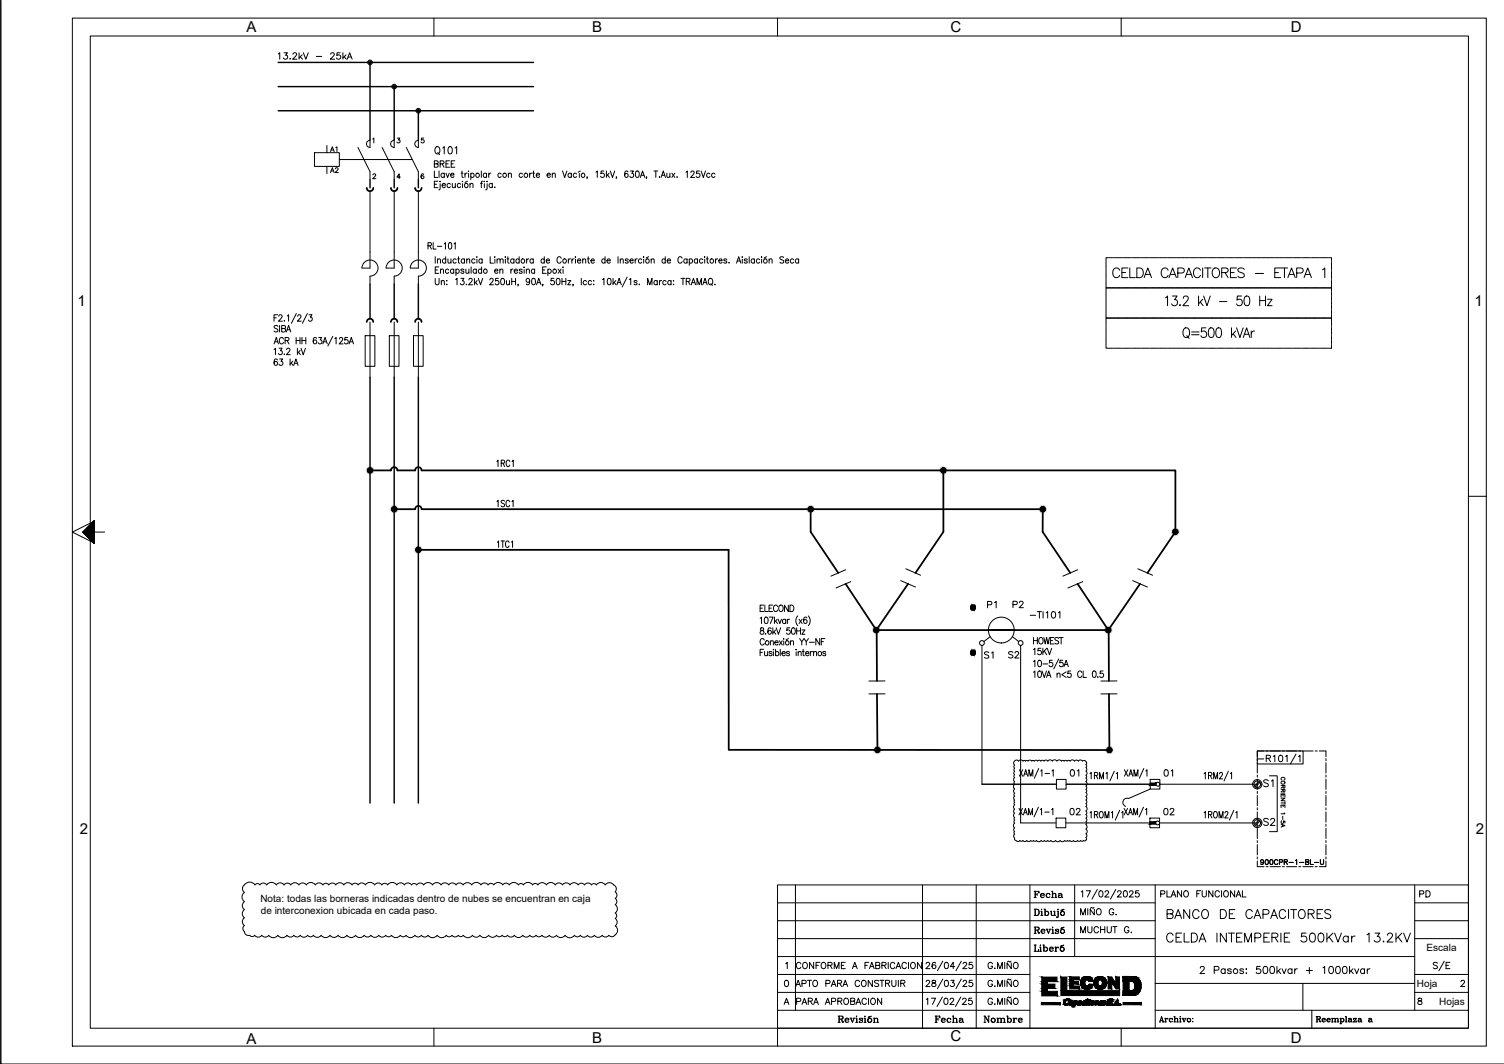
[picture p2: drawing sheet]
<svg xmlns="http://www.w3.org/2000/svg" width="420mm" height="297mm" viewBox="0 0 420 297" stroke-linecap="round" stroke-linejoin="round" font-family="sans-serif">
<defs><g id="words">
<g font-size="6.2">
<text x="329.5" y="95.6">Q=500 kVAr</text>
<text x="399.3" y="272.3">S/E</text>
</g>
<g font-size="5.7">
<text x="310.1" y="78.7">CELDA CAPACITORES - ETAPA 1</text>
<text x="324.6" y="86.4">13.2 kV - 50 Hz</text>
<text x="325.3" y="257.5">BANCO DE CAPACITORES</text>
<text x="324.9" y="264.2">CELDA INTEMPERIE 500KVar 13.2KV</text>
</g>
<g font-size="5.3">
<text x="120.6" y="44.4">Q101</text>
<text x="275.2" y="171.1">P1</text>
<text x="352.1" y="231.8">S2</text>
</g>
<g font-size="4.9">
<text x="282.2" y="170.7">P2</text>
<text x="286.8" y="173.9">-TI101</text>
<text x="274.1" y="184.9">S1</text>
<text x="280.8" y="184.9">S2</text>
<text x="298.1" y="218">01</text>
<text x="324.2" y="218">01</text>
<text x="352.1" y="220.8">S1</text>
<text x="298.1" y="228.6">02</text>
<text x="324.2" y="228.6">02</text>
<text x="287.9" y="251.9">Fecha</text>
<text x="395.8" y="251.5">PD</text>
<text x="287.9" y="261.8">Revisó</text>
<text x="300.9" y="261.8">MUCHUT G.</text>
<text x="287.9" y="266.7">Liberó</text>
<text x="260.4" y="286.8">Fecha</text>
<text x="274.1" y="286.8">Nombre</text>
</g>
<text font-size="4.4" x="91.4" y="49.4">A2</text>
<g font-size="4.2">
<text x="68.9" y="8.9">A</text>
<text x="165.4" y="8.9">B</text>
<text x="265.6" y="8.9">C</text>
<text x="360.6" y="8.9">D</text>
<text x="21.7" y="85.4">1</text>
<text x="411.9" y="85.4">1</text>
<text x="22.3" y="232.9">2</text>
<text x="412.3" y="232.9">2</text>
<text x="68.9" y="291.3">A</text>
<text x="165.4" y="291.1">B</text>
<text x="265.6" y="290.8">C</text>
<text x="360.6" y="291">D</text>
</g>
<text font-size="4" x="91.4" y="43.4">A1</text>
<g font-size="2.8">
<text x="72.7" y="251.9">Nota: todas las borneras indicadas dentro de nubes se encuentran en caja</text>
<text x="72.9" y="255.2">de interconexion ubicada en cada paso.</text>
<text x="398.5" y="265.5">Escala</text>
<text x="395.8" y="275.5">Hoja</text>
<text x="402.1" y="280.5">Hojas</text>
</g>
</g></defs>
<!-- layer: FORA3 -->
<g fill="none" stroke="#000" stroke-width=".28">
<path d="M20.2 5.1h395v286.9h-395zM121.2 5.1v5M217.2 5.1v5M313.2 5.1v5M410.2 138.6h5M23.2 148.5l3 3-6-3 6-3v6M25.2 146v-135.9h385v276.9h-385v-135.9M26.2 148.5h3M.2 297v-296.9v296.9h420M.2 297h.1M121.2 287v5M217.2 287v5"/>
<path d="M313.2 287v5"/>
</g>
<g fill="#000" stroke="#000" stroke-width=".28">
<path d="M26.2 145.5v6l-3-3zM23.2 148.5l3-3v6zM23.2 148.5l3-3v6zM26.2 145.5v6l-3-3zM23.2 148.5l3-3v6z"/>
<path d="M26.2 145.5l-3 3 3 3zM23.2 148.5l3 3v-6z"/>
</g>
<!-- layer: EJES -->
<g fill="none" stroke="#000" stroke-width=".28">
<path d="M217.2 247h193v40h-193zM217.2 252h105.5M217.2 257h105.5M222.2 247v35M257.7 247v40M272.7 247v40M287.7 247v40M288.9 253.8h.8a.93 .93 0 0 1 .6 .9 .93 .93 0 0 1-.6 .9h-.8M289.2 253.8v1.8M289.7 253.8a.99 .99 0 0 1 0 1.8M290.7 254.4h.4v1.2M290.7 255.6h.6"/>
<path d="M290.9 253.9h.2zM291 254.4v1.2M291.7 253.8h.3v1.8M291.9 253.8v1.8M292 254.7a.56 .56 0 0 1 .8-.1 .56 .56 0 0 1 0 .8 .56 .56 0 0 1-.8-.1M292.5 254.4l.4 .5-.1 .4-.3 .3M293.4 254.4h.3v.9l.3 .3M293.7 254.4v1.1l.5 .1 .4-.3M294.3 254.4h.4v1.2M294.6 254.4v1.2h.3M295.3 254.4h.4v1.5l-.3 .3-.2-.1v-.2v.2M295.5 253.9h.2z"/>
<path d="M295.6 254.4v1.5l-.2 .3M296.4 254.2l.8-.4zM296.7 254.4a.59 .59 0 0 0-.4 .9 .59 .59 0 0 0 1 0 .59 .59 0 0 0-.4-.9 .6 .6 0 0 0-.6 .5 .6 .6 0 0 0 .4 .7M296.9 254.4l.4 .5-.1 .4-.3 .3M300.2 247v20M301.9 255.4v-1.7l.6 1.7 .7-1.7v1.7M302 249l.5-.3v1.7M303.5 248.7h1.1l-.8 1.7M303.9 253.7v1.7M305.6 253.3l-.2 .3-.5-.3-.3 .3M305.7 253.8v1.6l-1.2-1.6v1.6M306.5 253.9l.1-.1a.82 .82 0 0 1 1.1 .7 .82 .82 0 0 1-1.1 .8l-.3-.6z"/>
<path d="M306.5 248.3l-1.5 2.7M307.2 248.8l.3-.1a.9 .9 0 0 1 .6 .8 .9 .9 0 0 1-.6 .9 1.11 1.11 0 0 1-.3-1.6zM308.7 249.1l.3-.4h.4l.3 .3-.2 .6-.9 .8h1.2M311.1 254.1a.64 .64 0 0 0-.7-.4 .64 .64 0 0 0-.5 .6v.4a.63 .63 0 0 0 .6 .7 .63 .63 0 0 0 .6-.7h-.4M311.7 248.3l-1.5 2.7M311.8 255.3v.1zM312.2 249.1l.3-.4h.4l.3 .3-.2 .6-.9 .8h1.2M314 248.8l.3-.1a.9 .9 0 0 1 .7 .8 .9 .9 0 0 1-.7 .9 1.12 1.12 0 0 1-.3-1.6zM315.5 249.1l.4-.4h.3l.3 .3-.2 .6-.8 .8h1.1M318.1 248.7h-.8l-.1 .7a.62 .62 0 0 1 .9 0 .62 .62 0 0 1-.1 .9 .62 .62 0 0 1-.9-.2M322.7 247v40M324.3 249.6l.9-.1 .1-.7-1-.1v1.7"/>
<path d="M326 248.7v1.7h1M327.2 250.4l.6-1.7 .7 1.7M327.4 249.8h.9M330.1 248.7v1.7l-1.2-1.7v1.7M331 248.7a.82 .82 0 0 1 1 .8 .82 .82 0 0 1-1 .8l-.3-.5zM334.3 249.5h.7M335.4 248.7h-1.1v1.7M335.8 248.7v1.2l.5 .5 .6-.2 .1-1.5M338.8 248.7v1.7l-1.1-1.7v1.7M340.7 249.1a.64 .64 0 0 0-.8-.4 .64 .64 0 0 0-.5 .6v.5a.64 .64 0 0 0 .5 .6 .64 .64 0 0 0 .8-.4M341.2 248.7v1.7M342 248.9l.2-.2a.82 .82 0 0 1 1 .8 .82 .82 0 0 1-1 .8l-.4-.5z"/>
<path d="M344.9 248.7v1.7l-1.2-1.7v1.7M345.3 250.4l.7-1.7 .7 1.7M345.6 249.8h.8M347.1 248.7v1.7h1M395.2 252h15M395.2 257h15M395.2 247v35M217.2 267h178M217.2 272h70.5M217.2 277h70.5M217.2 262h105.5M219.3 279.8h.8"/>
<path d="M219.4 273.8l.2-.1a.9 .9 0 0 1 .7 .8 .9 .9 0 0 1-.7 .9 1.12 1.12 0 0 1-.2-1.6zM219.5 269l.4-.3v1.7M222.3 275.4l.7-1.7 .6 1.7M222.5 279.6l1.1-.1v-.7l-1.1-.1v1.7M222.5 274.8h.9M223.7 269.1a.64 .64 0 0 0-.7-.4 .64 .64 0 0 0-.5 .6v.5a.64 .64 0 0 0 .5 .6 .64 .64 0 0 0 .7-.4M224 274.6l1.1-.1v-.7l-1.1-.1v1.7M224.3 279.8h.8M224.5 268.7a.82 .82 0 0 1 1.1 .8 .82 .82 0 0 1-1.1 .8l-.3-.5zM225.6 273.7h1.1M225.8 279.5l1-.1 .1-.6-1.1-.1v1.7M226.1 273.7v1.7"/>
<path d="M226.4 279.5l.6 .9M227.2 273.9a.77 .77 0 0 1 1.2 .6 .77 .77 0 0 1-1.2 .7l-.1-.4zM227.3 268.7v1.7l-1.2-1.7v1.7M227.6 279.8h.8M228 269.5h.6M229.1 268.7h-1.1v1.7M229.7 268.7a.82 .82 0 0 1 1 .8 .82 .82 0 0 1-1 .8l-.3-.5zM230.7 274.6l1-.1 .1-.7-1.1-.1v1.7M230.8 279.8h.8M231.3 269.5l1-.1 .1-.6-1.1-.1v1.7M231.9 269.5l.6 .9M232.2 275.4l.7-1.7 .7 1.7"/>
<path d="M232.3 279.6l1-.1 .1-.7-1.1-.1v1.7M232.5 274.8h.8M233.1 270.4v-1.7l.6 1.7 .7-1.7v1.7M234 274.5l1-.1 .1-.4-.4-.3h-.7v1.7M234.1 279.5l.9-.1 .1-.6-1-.1v1.7M234.5 274.5l.6 .9M234.6 279.5l.6 .9M235 269.5h.7M235.5 275.4l.6-1.7 .7 1.7M235.7 274.8h.8M235.9 278.9l.2-.1a.82 .82 0 0 1 1 .7 .82 .82 0 0 1-1 .8l-.4-.5zM236.1 268.7h-1.1v1.7h1.1"/>
<path d="M237.6 279.5l1-.1 .1-.6-1.1-.1v1.7l1.1-.1 .1-.5-.4-.3M238.1 270.4l.7-1.7 .7 1.7M238.4 269.8h.8M239.4 279.8h.8M240.1 274.1a.64 .64 0 0 0-.7-.4 .64 .64 0 0 0-.5 .6v.5a.64 .64 0 0 0 .5 .6 .64 .64 0 0 0 .7-.4M240.8 273.9l.2-.1a.82 .82 0 0 1 1 .7 .82 .82 0 0 1-1 .8l-.4-.5zM241.6 269.5h.7M242.1 279.1a.64 .64 0 0 0-.8-.4 .64 .64 0 0 0-.5 .6v.5a.64 .64 0 0 0 .5 .6 .64 .64 0 0 0 .8-.4M242.6 278.7v1.7M242.7 268.7h-1.1v1.7M242.9 270.4l.7-1.7 .6 1.7M243.1 269.8h.9"/>
<path d="M243.4 278.9l.2-.1a.82 .82 0 0 1 1 .7 .82 .82 0 0 1-1 .8l-.4-.5zM243.7 273.7v1.7l-1.2-1.7v1.7M244.6 269.5l1-.1 .1-.6-1.1-.1v1.7l1.1-.1 .1-.5-.4-.3M245.5 273.9l-.5-.2-.7 .2 .2 .4 1 .6v.3l-.5 .2-.7-.2M245.8 273.7h1.2M246.3 278.7v1.7l-1.2-1.7v1.7M246.4 269.5l1-.1 .1-.6-1.1-.1v1.7M246.4 273.7v1.7M247 269.5l.6 .9M247.4 274.5l1-.1 .1-.4-.4-.3h-.7v1.7M248 274.5l.5 .9M248.1 268.7v1.7"/>
<path d="M249.1 273.7v1.2l.5 .5 .6-.2 .1-1.5M250 269.1a.64 .64 0 0 0-.8-.4 .64 .64 0 0 0-.5 .6v.5a.64 .64 0 0 0 .5 .6 .64 .64 0 0 0 .8-.4M250.3 270.4l.7-1.7 .6 1.7M250.5 269.8h.9M251 273.7v1.7M251.6 274.5l1-.1 .2-.4-.4-.3h-.8v1.7M252.2 274.5l.6 .9M253.2 269.1a.64 .64 0 0 0-.7-.4 .64 .64 0 0 0-.5 .6v.5a.64 .64 0 0 0 .5 .6 .64 .64 0 0 0 .7-.4M253.8 268.7v1.7M254.6 268.9l.1-.2a.82 .82 0 0 1 1 .8 .82 .82 0 0 1-1 .8l-.3-.5zM257.5 268.7v1.7l-1.2-1.7v1.7M258.7 274.1l.3-.4h.4l.3 .3-.2 .6-.9 .8h1.2"/>
<path d="M258.7 269.1l.3-.4h.4l.3 .3-.2 .6-.9 .8h1.2M258.8 279l.4-.3v1.7M260.2 278.7h1.1l-.8 1.7M260.5 273.8v.5l.7 .2 .3 .3a.57 .57 0 0 1-.7 .6 .57 .57 0 0 1-.4-.7l1-.6-.1-.3zM261.4 268.9l-.1-.2a.86 .86 0 0 0-1 .7 .86 .86 0 0 0 .6 1 .55 .55 0 0 0 .6-.5 .55 .55 0 0 0-.5-.6 .55 .55 0 0 0-.6 .5M263.3 278.3l-1.5 2.7M263.4 273.3l-1.5 2.7M263.4 268.3l-1.5 2.7M263.9 278.8l.3-.1a.91 .91 0 0 1 .6 .8 .91 .91 0 0 1-.6 .9 1.12 1.12 0 0 1-.3-1.6zM264.1 273.8l.2-.1a.9 .9 0 0 1 .7 .8 .9 .9 0 0 1-.7 .9 1.11 1.11 0 0 1-.2-1.6zM264.1 268.7h.2a.91 .91 0 0 1 .7 .8 .91 .91 0 0 1-.7 .9 1.12 1.12 0 0 1-.2-1.7zM265.4 279.1l.4-.4h.3l.3 .3-.2 .6-.9 .8h1.2"/>
<path d="M265.6 273.7h1l-.5 .6a.59 .59 0 0 1 .4 1 .59 .59 0 0 1-1-.2M266.7 269.8h-1.2l.8-1.1v1.7M268.4 278.3l-1.5 2.7M268.6 273.3l-1.6 2.7M268.6 268.3l-1.6 2.7M268.9 279.1l.4-.4 .5 .1 .1 .2-.2 .6-.9 .8h1.2M269 274.1l.4-.4h.3l.4 .3-.3 .6-.8 .8h1.1M269 269.1l.4-.4h.5l.2 .3-.3 .6-.8 .8h1.1M271.5 278.7h-.8l-.1 .7a.62 .62 0 0 1 .9 0 .62 .62 0 0 1-.1 .9 .62 .62 0 0 1-.9-.2M271.6 273.7h-.8l-.1 .7a.62 .62 0 0 1 1 0 .62 .62 0 0 1-.2 .9 .62 .62 0 0 1-.9-.2M271.6 268.7h-.8l-.1 .7a.62 .62 0 0 1 1 0 .62 .62 0 0 1-.2 .9 .62 .62 0 0 1-.9-.2M277.3 279.1a.64 .64 0 0 0-.8-.4 .64 .64 0 0 0-.5 .6v.5a.63 .63 0 0 0 .6 .6 .63 .63 0 0 0 .7-.6h-.5"/>
<path d="M277.3 274.1a.64 .64 0 0 0-.8-.4 .64 .64 0 0 0-.5 .6v.5a.63 .63 0 0 0 .6 .6 .63 .63 0 0 0 .7-.6h-.5M277.3 269.1a.64 .64 0 0 0-.8-.4 .64 .64 0 0 0-.5 .6v.5a.63 .63 0 0 0 .6 .6 .63 .63 0 0 0 .7-.6h-.5M277.8 275.3h.2zM277.8 270.3h.2zM278.7 275.4v-1.7l.6 1.7 .7-1.7v1.7M278.7 270.4v-1.7l.6 1.7 .7-1.7v1.7M280.7 268.7v1.7M280.7 273.7v1.7M280.7 278.7v1.7M282.4 278.3l-.2 .3-.5-.3-.3 .3M282.4 273.3l-.2 .3-.4-.3-.4 .3M282.4 268.3l-.2 .3-.4-.3-.4 .3"/>
<path d="M282.5 278.8v1.6l-1.2-1.6v1.6M282.5 273.8v1.6l-1.2-1.6v1.6M282.5 268.8v1.6l-1.2-1.6v1.6M283.3 273.9l.1-.1a.82 .82 0 0 1 1.1 .7 .82 .82 0 0 1-1.1 .8l-.3-.5zM283.4 278.8a.82 .82 0 0 1 1.1 .7 .82 .82 0 0 1-1.1 .8l-.3-.5zM283.4 268.7a.82 .82 0 0 1 1.1 .8 .82 .82 0 0 1-1.1 .8l-.3-.5zM322.7 274.5h72.5M335.3 270.3l.4-.5h.4l.3 .4-.2 .6-1 1h1.3M339.2 270.8l1.1-.1 .2-.2-.1-.5-1.2-.2v2M342.3 270.7a.64 .64 0 0 0-1 0 .64 .64 0 0 0 0 .9 .64 .64 0 0 0 1-.1M342.3 270.5v1.3M344 270.7l-.4-.2-.6 .1v.3l.9 .3 .1 .3-.4 .3-.7-.3"/>
<path d="M347.4 270.7l-.4-.2-.6 .2 .9 .5v.5l-.6 .1-.3-.3M348.1 270.6h.2zM348.1 271.7h.2zM352.1 269.8h-1l-.1 .9a.71 .71 0 0 1 1.1-.1 .71 .71 0 0 1-.1 1.1 .71 .71 0 0 1-1.1-.3M353.1 269.9a.65 .65 0 0 1 1 .3l.1 .5a.86 .86 0 0 1-.8 1.1 1.28 1.28 0 0 1-.3-1.9zM355 269.9a.65 .65 0 0 1 1 .3l.1 .5a.86 .86 0 0 1-.8 1.1 1.28 1.28 0 0 1-.3-1.9zM356.7 269.8v2M357.1 271l.7 .8M357.7 270.5l-1 .9M358.2 270.5l.5 1.3 .6-1.3M360.9 270.7a.64 .64 0 0 0-.9 0 .64 .64 0 0 0 0 .9 .64 .64 0 0 0 .9-.1M360.9 270.5v1.3"/>
<path d="M361.7 270.5v1.3M362.4 270.5a.64 .64 0 0 0-.7 .5M364 274.5v7.5M364.9 270.9h1.7M365.8 270.1v1.7M369.6 270.2l.5-.4v2M371.5 269.9a.65 .65 0 0 1 .9 .3l.1 .5a.86 .86 0 0 1-.7 1.1 1.28 1.28 0 0 1-.3-1.9zM373.4 269.9a.65 .65 0 0 1 .9 .3l.1 .5a.86 .86 0 0 1-.7 1.1 1.28 1.28 0 0 1-.3-1.9zM375.3 269.9a.65 .65 0 0 1 .9 .3l.1 .5a.86 .86 0 0 1-.7 1.1 1.28 1.28 0 0 1-.3-1.9zM377 269.8v2M377.4 271l.7 .8M378 270.5l-1 .9"/>
<path d="M378.4 270.5l.6 1.3 .6-1.3M381.2 270.7a.64 .64 0 0 0-.9 0 .64 .64 0 0 0 0 .9 .64 .64 0 0 0 .9-.1M381.2 270.5v1.3M382 270.5v1.3M382.7 270.5a.64 .64 0 0 0-.7 .5M395.2 272h15M395.2 277h15M395.2 262h15M396.3 278.8v.4l.7 .3 .3 .3a.57 .57 0 0 1-.7 .6 .57 .57 0 0 1-.4-.7l1-.6-.1-.3zM408.1 274.1l.4-.4h.3l.3 .3-.2 .6-.8 .8h1.1M217.2 282h70.5M219.1 280.4l.6-1.7 .7 1.7"/>
<path d="M224 280.4l.7-1.7 .7 1.7M227.3 280.4l.7-1.7 .6 1.7M230.5 280.4l.7-1.7 .7 1.7M234.1 283.7h1l.5 .3-.2 .4-.9 .1M234.1 285.4h.6M234.4 283.7v1.7M234.5 283.7v1.7M234.9 284.5l.5 .7h.2M235 284.6l.4 .8 .2-.2M235.1 283.7l.4 .3-.4 .5M236.1 284.8h1a.59 .59 0 0 0-.8-.4 .59 .59 0 0 0-.2 .8 .59 .59 0 0 0 .9 .1l.1-.1M236.5 284.3l-.4 .5 .1 .4 .3 .2"/>
<path d="M237 284.3v.5M237.5 284.3h.5M237.6 284.3l.5 1.1 .5-1.1M237.7 284.3l.4 .9M238.3 284.3h.5M239 284.3h.4v1.1M239 285.4h.6M239.1 280.4l.7-1.7 .7 1.7M239.3 283.7v.1zM239.3 284.3v1.1M240.1 284.5l.9 .5-.3 .4h-.3l-.3-.3v.3v-.2M240.9 284.4l.1-.1v.3l-.4-.3h-.3l-.2 .3 .9 .5"/>
<path d="M241.4 284.3h.3v1.1M241.4 285.4h.6M241.6 283.8h.1zM241.6 284.3v1.1M242.5 284l.9-.3zM242.9 284.3a.59 .59 0 0 0-.4 .9 .59 .59 0 0 0 1 0 .59 .59 0 0 0-.5-.9 .59 .59 0 0 0-.5 .5 .59 .59 0 0 0 .4 .6M243 284.3l.5 .5-.1 .4-.4 .2M244 285.4h.5M244 284.3h.3v1.1M244.2 284.3v1.1M244.3 284.5l.4-.2h.4l.1 1.1M244.9 284.3l.2 .2v.9"/>
<path d="M244.9 285.4h.6M277.8 280.3h.2zM278.7 280.4v-1.7l.6 1.7 .7-1.7v1.7M322.7 282h87.5M323.9 285.3h.4M324 285.3l.5-1.5 .5 1.5M324.1 284.9h.7M324.5 284l.4 1.3M324.7 285.3h.4M325.4 285.3h.5M325.4 284.3h.2v1M325.6 284.3v1"/>
<path d="M326.2 284.4v.1v-.2l-.3 .1-.3 .3M327.1 284.3l-.4 .4 .4 .6M327.5 284.5v.1a.51 .51 0 0 0-.7-.1 .51 .51 0 0 0-.1 .7 .51 .51 0 0 0 .7 0l.2-.1M327.9 285.3h.5M327.9 283.8h.3v1.5M328.1 283.8v1.5M328.2 284.5l.7-.1 .1 .9M328.7 284.3l.2 .2v.8M328.7 285.3h.5M329.5 284.3h.3v1M329.5 285.3h.5M329.6 283.9h.2z"/>
<path d="M329.7 284.3v1M330.2 284.3h.4M330.4 284.3l.4 1 .4-1M330.4 284.3l.4 .9M330.9 284.3h.5M332.1 284.3a.5 .5 0 0 0-.4 .8 .5 .5 0 0 0 .9 0 .5 .5 0 0 0-.4-.8 .51 .51 0 0 0-.5 .4 .51 .51 0 0 0 .4 .6M332.2 284.3l.4 .4-.4 .6M333.2 284.3h.1M333.2 285.2h.1M366.5 282v5M367.7 283.8h.8l.4 .3-.2 .3-.7 .1M367.7 285.3h.5"/>
<path d="M367.9 283.8v1.5M368 283.8v1.5M368.3 284.5l.4 .7h.3M368.5 284.6l.2 .7 .3-.2M368.5 283.8l.3 .3-.3 .4M369.4 284.7h.8a.51 .51 0 0 0-.7-.3 .51 .51 0 0 0-.2 .7 .51 .51 0 0 0 .8 .1l.1-.1M369.7 284.3l-.3 .4 .3 .6M370.1 284.4l.1 .3M370.7 284.7h.9a.51 .51 0 0 0-.7-.3 .51 .51 0 0 0-.2 .7 .51 .51 0 0 0 .8 .1l.1-.1M371.1 284.3l-.4 .4 .4 .6M371.5 284.4v.3M372 285.3h.5"/>
<path d="M372 284.3h.2v1M372.2 284.3v1M372.2 284.5l.8-.1v.9M372.7 284.3l.3 .2v.8M372.7 285.3h.6M373 284.5l.8-.1v.9M373.5 284.3l.3 .2v.8M373.5 285.3h.5M374.3 284.3h.3v1.5M374.3 285.8h.5M374.5 284.3v1.5M374.6 284.5a.48 .48 0 0 1 .7-.1 .48 .48 0 0 1 0 .7 .48 .48 0 0 1-.7 0"/>
<path d="M375 284.3l.4 .4-.4 .6M375.8 283.8h.3v1.5M375.8 285.3h.5M376 283.8v1.5M376.8 284.4h.6l.3 .9M377 284.7l-.3 .2 .3 .4M377.5 284.4v.7l.3 .2M377.5 284.6l-.8 .3 .3 .4 .5-.2M378.2 284.3l-.1 .3v-.3h.9l-.8 1M378.9 284.3l-.8 1h.9v-.3l-.1 .3M379.5 284.4h.6l.3 .9M379.7 284.7l-.2 .2 .2 .4"/>
<path d="M380.2 284.4v.7l.3 .2M380.2 284.6l-.8 .3 .3 .4 .5-.2M382.5 284.4h.5l.3 .9M382.6 284.7l-.2 .2 .2 .4M383.1 284.4v.7l.3 .2M383.1 284.6l-.8 .3 .3 .4 .5-.2"/>
<circle cx="345.2" cy="271.1" r=".66"/>
</g>
<g fill="#000" stroke="#000" stroke-width=".28">
<path d="M299.2 279.5h.1zM299.5 279.5h.3zM300 279.5h.4zM301.6 279.5h.1zM301.9 279.5h.2zM303.5 276.2h.3zM303.4 279.5h.5zM306 279.5h.4zM306.6 279.8h.1zM306.9 276.1h.8zM307.3 279.6h.1zM310.5 279.3h.2z"/>
<path d="M298.8 280.6h.1zM299.3 280.6h.1zM300.2 280.6h.2zM301.2 280.6h.1zM301.7 280.6h.1zM303.4 280.6h.2zM305.1 280.5h.2zM307.4 280.4h.2zM311.5 280.1l-.1 .1z"/>
<path d="M291 274l1.6 .7v-.7zM291 274l1.6 .7h-1.6z"/>
<path d="M291 275.9l1.6 .9v-.9zM291 275.9l1.6 .9h-1.6z"/>
<path d="M291 274.7l3.7 1.2v-1.2zM291 274.7l3.7 1.2h-3.7z"/>
<path d="M291 272.8l4.3 1.2v-1.2zM291 272.8l4.3 1.2h-4.3z"/>
<path d="M291 276.8l4.4 1.2v-1.2zM291 276.8l4.4 1.2h-4.4z"/>
<path d="M290.9 279.9l5.3 .6v-.6zM290.9 279.9l5.3 .6h-5.3z"/>
<path d="M297.2 279.9h.3zM297.2 279.9h.3z"/>
<path d="M297.2 279.9l.3 .1zM297.2 279.9l.3 .1z"/>
<path d="M297.2 280h.3zM297.2 280h.3z"/>
<path d="M297.2 279.8h.4zM297.2 279.8h.4z"/>
<path d="M297.2 279.8l.4 .1zM297.2 279.8l.4 .1z"/>
<path d="M297.2 279.9h.4zM297.2 279.9h.4z"/>
<path d="M297.2 279.9h.4zM297.2 279.9h.3z"/>
<path d="M297.2 279.8h.4zM297.2 279.8h.4z"/>
<path d="M297.2 279.8h.4zM297.2 279.8h.4z"/>
<path d="M297.2 279.7h.4zM297.2 279.7h.4z"/>
<path d="M297.2 279.7h.4zM297.2 279.7l.4 .1z"/>
<path d="M297.2 279.6h.4zM297.2 279.6l.4 .1z"/>
<path d="M297.2 279.6h.4zM297.2 279.6h.4z"/>
<path d="M297.2 279.6h.4zM297.2 279.6h.4z"/>
<path d="M297.3 279.5h.4zM297.3 279.5l.3 .1z"/>
<path d="M297.3 279.4l.4 .1zM297.3 279.4l.4 .1z"/>
<path d="M297.3 279.5h.4zM297.3 279.5h.4z"/>
<path d="M297.3 279.4h.4zM297.3 279.4h.4z"/>
<path d="M297.3 279.4h.4zM297.3 279.4h.4z"/>
<path d="M297.4 279.3h.3zM297.4 279.3l.3 .1z"/>
<path d="M297.4 279.3h.4zM297.4 279.3h.3z"/>
<path d="M297.4 279.3h.4zM297.4 279.3h.4z"/>
<path d="M297.4 279.3h.4zM297.4 279.3h.4z"/>
<path d="M297.5 279.2h.3zM297.5 279.2l.3 .1z"/>
<path d="M297.5 279.2h.4zM297.5 279.2h.3z"/>
<path d="M297.6 279.2h.3zM297.5 279.2h.4z"/>
<path d="M297.6 279.1h.3zM297.6 279.2h.3z"/>
<path d="M297.6 279.1h.4zM297.6 279.1h.3z"/>
<path d="M297.6 279.1h.4zM297.6 279.1h.4z"/>
<path d="M297.7 279.1h.3zM297.6 279.1h.4z"/>
<path d="M296.4 272.8l1.6 3.7v-3.7zM296.4 272.8l1.6 3.7h-1.6z"/>
<path d="M297.7 279.1h.3zM297.7 279.1h.3z"/>
<path d="M297.7 279.1h.4zM297.7 279.1h.3z"/>
<path d="M297.8 279h.3zM297.7 279.1h.4z"/>
<path d="M297.8 279h.4zM297.8 279h.3z"/>
<path d="M298.1 278.9l.3 .1zM298 279h.4z"/>
<path d="M298 279h.4zM298 279h.4z"/>
<path d="M298 279h.5zM297.9 279h.6z"/>
<path d="M297.9 279h.6zM297.9 279h.6z"/>
<path d="M298.5 279.2h.2zM298.5 279.2h.2z"/>
<path d="M298.5 279.1h.2zM298.5 279.1h.2z"/>
<path d="M298.5 279.1h.2zM298.5 279.1l.2 .1z"/>
<path d="M298.4 279.1h.3zM298.4 279.1h.3z"/>
<path d="M298.4 279.1h.3zM298.4 279.1h.3z"/>
<path d="M298.3 279l.4 .1zM298.3 279l.4 .1z"/>
<path d="M298.4 279.1h.3zM298.4 279.1h.3z"/>
<path d="M298.4 279.1h.3zM298.4 279.1h.3z"/>
<path d="M297.9 279h.8zM297.8 279h.9z"/>
<path d="M297.8 279h.9zM297.8 279h.9z"/>
<path d="M298.3 279h.4zM298.3 279h.4z"/>
<path d="M298.7 280h.3zM298.7 280h.3z"/>
<path d="M298.7 279.9h.3zM298.7 279.9l.3 .1z"/>
<path d="M298.8 279.9h.2zM298.8 279.9h.2z"/>
<path d="M298.8 279.9h.2zM298.8 279.9h.2z"/>
<path d="M298.8 279.8h.3zM298.8 279.8l.2 .1z"/>
<path d="M298.8 279.8h.3zM298.8 279.8h.3z"/>
<path d="M298.9 279.7h.2zM298.9 279.7l.2 .1z"/>
<path d="M298.9 279.7h.2zM298.9 279.7h.2z"/>
<path d="M298.9 279.7h.3zM298.9 279.7h.2z"/>
<path d="M299 279.6h.2zM299 279.6h.2z"/>
<path d="M299 279.6h.2zM299 279.6l.2 .1z"/>
<path d="M299 279.6h.2zM299 279.6h.2z"/>
<path d="M299 279.6h.2zM299 279.6h.2z"/>
<path d="M299 279.6h.2zM299 279.6h.2z"/>
<path d="M299.1 279.5h.2zM299 279.6h.2z"/>
<path d="M299.2 279.5h.2zM299.1 279.5h.3z"/>
<path d="M299.1 279.5h.3zM299.1 279.5h.3z"/>
<path d="M299.1 279.5h.3zM299.1 279.5h.3z"/>
<path d="M299.1 279.5h.3zM299.1 279.5h.3z"/>
<path d="M299.3 280h.3zM299.3 280h.3z"/>
<path d="M299.3 279.9h.3zM299.3 279.9l.3 .1z"/>
<path d="M299.3 279.9h.3zM299.3 279.9h.3z"/>
<path d="M299.4 279.8h.2zM299.4 279.8l.2 .1z"/>
<path d="M299.4 279.8h.3zM299.4 279.8h.2z"/>
<path d="M299.4 279.7h.3zM299.4 279.7l.3 .1z"/>
<path d="M299.4 279.7h.3zM299.4 279.7h.3z"/>
<path d="M299.4 279.7h.3zM299.4 279.7h.3z"/>
<path d="M299.4 279.7h.3zM299.4 279.7h.3z"/>
<path d="M299.4 279.7h.3zM299.4 279.7h.3z"/>
<path d="M299.5 279.5l.2 .2 .1-.2zM299.5 279.5l.2 .2h-.3z"/>
<path d="M298.8 273.5l1.1 .5v-.5zM298.8 273.5l1.1 .5h-1.1z"/>
<path d="M298.8 274.8l1.1 .5v-.5zM298.8 274.8l1.1 .5h-1.1z"/>
<path d="M300 279.8l.1 .6 .2-.6zM300 279.8l.1 .6h-.3z"/>
<path d="M300 279.8h.3zM300 279.8h.3z"/>
<path d="M300 279.8h.3zM300 279.8h.3z"/>
<path d="M300 279.7h.4zM300 279.7h.4z"/>
<path d="M300 279.7h.4zM300 279.7l.3 .1z"/>
<path d="M300.1 279.6h.3zM300.1 279.6h.3z"/>
<path d="M300.1 279.6h.3zM300.1 279.6h.3z"/>
<path d="M300.1 279.6h.3zM300.1 279.6l.3 .1z"/>
<path d="M300 279.6h.4zM300 279.6h.4z"/>
<path d="M300 279.6h.4zM300 279.6h.4z"/>
<path d="M300.1 279.7h.3zM300.1 279.7h.3z"/>
<path d="M300 279.5h.4zM300 279.5l.4 .1z"/>
<path d="M300.1 279.7h.3zM300.1 279.7h.3z"/>
<path d="M300.1 279.7h.3zM300.1 279.7h.3z"/>
<path d="M300.1 279.7h.3zM300.1 279.7h.3z"/>
<path d="M300.1 279.7h.4zM300.1 279.7h.3z"/>
<path d="M300.6 279.5h.2zM300.6 279.5h.2z"/>
<path d="M300.6 279.5h.2zM300.6 279.5h.2z"/>
<path d="M300.5 279.5h.4zM300.5 279.5h.4z"/>
<path d="M300.5 279.5h.4zM300.5 279.5h.4z"/>
<path d="M300.5 279.5l.4 .1zM300.5 279.6h.4z"/>
<path d="M300.5 279.6h.4zM300.5 279.6h.4z"/>
<path d="M300.5 279.6h.4zM300.5 279.6h.4z"/>
<path d="M300.4 279.6h.5zM300.4 279.6h.5z"/>
<path d="M300.6 280h.3zM300.6 280h.3z"/>
<path d="M300.6 280h.3zM300.6 280h.3z"/>
<path d="M300.4 279.6h.5zM300.4 279.6h.5z"/>
<path d="M300.4 279.6h.5zM300.4 279.6h.5z"/>
<path d="M300.6 279.6l.3 .1zM300.6 279.6l.3 .1z"/>
<path d="M300.6 279.7h.3zM300.6 279.7h.3z"/>
<path d="M300.6 279.9h.3zM300.6 279.9h.3z"/>
<path d="M300.6 279.9h.3zM300.6 279.9l.3 .1z"/>
<path d="M300.6 279.9h.3zM300.6 279.9h.3z"/>
<path d="M300.6 279.7h.3zM300.6 279.7h.3z"/>
<path d="M300.6 279.7h.3zM300.6 279.7h.3z"/>
<path d="M300.6 279.7h.3zM300.6 279.7h.3z"/>
<path d="M300.6 279.7h.3zM300.6 279.7h.3z"/>
<path d="M300.6 279.7h.3zM300.6 279.7h.3z"/>
<path d="M300.6 279.7l.3 .1zM300.6 279.7l.3 .1z"/>
<path d="M300.6 279.8h.3zM300.6 279.8h.3z"/>
<path d="M300.6 279.8h.3zM300.6 279.8h.3z"/>
<path d="M300.6 279.8h.3zM300.6 279.8h.3z"/>
<path d="M300.6 279.8h.3zM300.6 279.8h.3z"/>
<path d="M300.6 279.8h.3zM300.6 279.8h.3z"/>
<path d="M300.6 279.8l.3 .1zM300.6 279.8l.3 .1z"/>
<path d="M300.6 279.9h.3zM300.6 279.9h.3z"/>
<path d="M298.8 274l2.5 .8v-.8zM298.8 274l2.5 .8h-2.5z"/>
<path d="M301.1 280h.3zM301.1 280h.3z"/>
<path d="M301.2 279.9h.2zM301.2 279.9h.2z"/>
<path d="M301.2 279.9h.2zM301.2 279.9l.2 .1z"/>
<path d="M301.2 279.9h.3zM301.2 279.9h.2z"/>
<path d="M301.2 279.8h.3zM301.2 279.8l.3 .1z"/>
<path d="M301.2 279.8h.3zM301.2 279.8h.3z"/>
<path d="M298.8 272.7l2.7 .8v-.8zM298.8 272.7l2.7 .8h-2.7z"/>
<path d="M301.3 279.7h.2zM301.3 279.7l.2 .1z"/>
<path d="M301.3 279.7h.2zM301.3 279.7h.2z"/>
<path d="M301.3 279.7h.3zM301.3 279.7h.2z"/>
<path d="M298.8 275.3l2.8 .8v-.8zM298.8 275.3l2.8 .8h-2.8z"/>
<path d="M301.4 279.6h.2zM301.4 279.6l.2 .1z"/>
<path d="M301.4 279.6h.2zM301.4 279.6h.2z"/>
<path d="M301.4 279.6h.2zM301.4 279.6h.2z"/>
<path d="M301.4 279.6h.2zM301.4 279.6h.2z"/>
<path d="M301.4 279.6h.2zM301.4 279.6h.2z"/>
<path d="M301.5 279.5h.2zM301.4 279.6h.2z"/>
<path d="M301.6 279.5h.2zM301.6 279.5h.2z"/>
<path d="M301.6 279.5h.2zM301.5 279.5h.3z"/>
<path d="M301.5 279.5h.3zM301.5 279.5h.3z"/>
<path d="M301.5 279.5h.3zM301.5 279.5h.3z"/>
<path d="M301.7 280h.3zM301.7 280h.3z"/>
<path d="M301.7 279.9h.3zM301.7 279.9l.3 .1z"/>
<path d="M301.8 279.9h.2zM301.8 279.9h.2z"/>
<path d="M301.8 279.8h.2zM301.8 279.8l.2 .1z"/>
<path d="M301.8 279.8h.3zM301.8 279.8h.2z"/>
<path d="M301.8 279.7h.3zM301.8 279.7l.3 .1z"/>
<path d="M301.8 279.7h.3zM301.8 279.7h.3z"/>
<path d="M301.8 279.7h.3zM301.8 279.7h.3z"/>
<path d="M301.8 279.7h.3zM301.8 279.7h.3z"/>
<path d="M301.8 279.7h.3zM301.8 279.7h.3z"/>
<path d="M301.9 279.5l.2 .2v-.2zM301.9 279.5l.2 .2h-.3z"/>
<path d="M302.3 279.9h.3zM302.3 279.9h.3z"/>
<path d="M302.3 279.9l.3 .1zM302.3 279.9l.3 .1z"/>
<path d="M302.3 280h.3zM302.3 280h.3z"/>
<path d="M302.3 280h.3zM302.3 280h.3z"/>
<path d="M302.4 279.9h.2zM302.4 279.9h.2z"/>
<path d="M302.4 279.9h.2zM302.4 279.9h.2z"/>
<path d="M302.4 279.8h.3zM302.4 279.8h.3z"/>
<path d="M302.4 279.8h.3zM302.4 279.8l.2 .1z"/>
<path d="M302.4 279.8h.3zM302.4 279.8h.3z"/>
<path d="M302.5 279.8h.2zM302.5 279.8h.2z"/>
<path d="M302.5 279.7h.2zM302.5 279.7h.2z"/>
<path d="M302.5 279.7h.2zM302.5 279.7l.2 .1z"/>
<path d="M302.5 279.7h.2zM302.5 279.7h.2z"/>
<path d="M302.5 279.7h.2zM302.5 279.7h.2z"/>
<path d="M302.5 279.7h.2zM302.5 279.7h.2z"/>
<path d="M302.6 279.7h.2zM302.5 279.7h.2z"/>
<path d="M302.6 279.6h.2zM302.6 279.6l.2 .1z"/>
<path d="M302.6 279.6h.2zM302.6 279.6h.2z"/>
<path d="M302.6 279.6h.2zM302.6 279.6h.2z"/>
<path d="M302.7 279.6h.1zM302.6 279.6h.2z"/>
<path d="M302.7 279.6h.2zM302.7 279.6h.1z"/>
<path d="M302.7 279.5h.2zM302.7 279.6h.2z"/>
<path d="M302.7 279.5h.2zM302.7 279.5h.2z"/>
<path d="M302.8 279.5h.2zM302.7 279.5h.3z"/>
<path d="M301.9 274.2h1.1zM301.9 274.2h1.1z"/>
<path d="M301.9 274.2l1.1 .1zM301.9 274.2l1.1 .1z"/>
<path d="M301.9 274.3l1.1 .1zM301.9 274.3l1.1 .1z"/>
<path d="M301.9 274.4l1.1 .1zM301.9 274.4l1.1 .1z"/>
<path d="M301.9 274.5l1.1 .1zM301.9 274.5l1.1 .1z"/>
<path d="M301.9 274.6h1.1zM301.9 274.6h1.1z"/>
<path d="M301.9 274.6l1.1 .1zM301.9 274.6l1.1 .1z"/>
<path d="M302 274.1h1zM302 274.1l1 .1z"/>
<path d="M302 274.7l1.1 .1zM302 274.7l1.1 .1z"/>
<path d="M302 274h1.1zM302 274h1.1z"/>
<path d="M302 274h1.1zM302 274l1 .1z"/>
<path d="M302 274.8h1.1zM302 274.8h1.1z"/>
<path d="M302 274.8l1.1 .1zM302 274.8l1.1 .1z"/>
<path d="M302.9 279.5h.2zM302.9 279.5h.2z"/>
<path d="M302 273.9h1.1zM302 273.9l1.1 .1z"/>
<path d="M302 274.9l1.1 .1zM302 274.9l1.1 .1z"/>
<path d="M302 273.8h1.1zM302 273.8l1.1 .1z"/>
<path d="M302 275h1.1zM302 275h1.1z"/>
<path d="M302 275h1.1zM302 275h1.1z"/>
<path d="M302.9 279.5h.2zM302.8 279.5h.3z"/>
<path d="M302 273.8h1.1zM302 273.8h1.1z"/>
<path d="M302 275l1.2 .1zM302 275l1.2 .1z"/>
<path d="M302.8 279.5h.4zM302.8 279.5h.4z"/>
<path d="M303 279.5h.2zM303 279.5h.2z"/>
<path d="M302 273.7h1.2zM302 273.7l1.1 .1z"/>
<path d="M302 275.1h1.2zM302 275.1h1.2z"/>
<path d="M303 279.5h.2zM303 279.5h.2z"/>
<path d="M303 279.8h.2zM303 279.8h.2z"/>
<path d="M302.1 273.7h1.1zM302.1 273.7h1.1z"/>
<path d="M303.1 279.6h.1zM303.1 279.6h.1z"/>
<path d="M303 279.8h.2zM303 279.8h.2z"/>
<path d="M303 279.8h.2zM303 279.8h.2z"/>
<path d="M302.1 273.7h1.1zM302.1 273.7h1.1z"/>
<path d="M303.1 279.6h.1zM303.1 279.6h.1z"/>
<path d="M303 279.8h.2zM303 279.8h.2z"/>
<path d="M302.1 275.1l1.2 .1zM302.1 275.1l1.2 .1z"/>
<path d="M303.1 279.6h.1zM303.1 279.6h.1z"/>
<path d="M303.1 279.6h.1zM303.1 279.6h.1z"/>
<path d="M303 279.6h.3zM303 279.6h.3z"/>
<path d="M303 279.7h.2zM303 279.7h.2z"/>
<path d="M303 279.7l.2 .1zM303 279.7l.2 .1z"/>
<path d="M303 279.8h.2zM303 279.8h.2z"/>
<path d="M303 279.6l.3 .1zM303 279.6l.3 .1z"/>
<path d="M303 279.7h.3zM303 279.7h.3z"/>
<path d="M303 279.7h.3zM303 279.7h.3z"/>
<path d="M303 279.7h.3zM303 279.7h.3z"/>
<path d="M303 279.7h.3zM303 279.7h.3z"/>
<path d="M303 279.7h.3zM303 279.7h.2z"/>
<path d="M302.1 273.6h1.2zM302.1 273.6l1.1 .1z"/>
<path d="M302.1 275.2h1.3zM302.1 275.2h1.3z"/>
<path d="M302.1 273.6h1.2zM302.1 273.6h1.2z"/>
<path d="M302.1 275.2l1.3 .1zM302.1 275.2l1.3 .1z"/>
<path d="M302.1 273.5h1.3zM302.1 273.5l1.2 .1z"/>
<path d="M302.1 275.3h1.4zM302.1 275.3h1.4z"/>
<path d="M302.1 273.5h1.3zM302.1 273.5h1.3z"/>
<path d="M302.1 273.5h1.3zM302.1 273.5h1.3z"/>
<path d="M302.1 275.3h1.4zM302.1 275.3h1.4z"/>
<path d="M302.1 273.5h1.4zM302.1 273.5h1.3z"/>
<path d="M302.1 275.3h1.5zM302.1 275.3h1.5z"/>
<path d="M302.1 273.5h1.5zM302.1 273.5h1.4z"/>
<path d="M303.5 279.7l.3 .1zM303.5 279.7l.3 .1z"/>
<path d="M303.5 279.8l.1 .5 .2-.5zM303.5 279.8l.1 .5h-.2z"/>
<path d="M303.5 272.6l.5 .1zM303.4 272.7h.6z"/>
<path d="M303.5 279.7h.3zM303.5 279.7h.3z"/>
<path d="M303.5 279.7h.3zM303.5 279.7h.3z"/>
<path d="M303.5 279.7h.3zM303.5 279.7h.3z"/>
<path d="M303.5 279.7h.3zM303.5 279.7h.3z"/>
<path d="M303.5 279.6l.3 .1zM303.5 279.6l.3 .1z"/>
<path d="M303.5 279.7h.3zM303.5 279.7h.3z"/>
<path d="M303.5 279.7h.3zM303.5 279.7h.3z"/>
<path d="M303.5 279.6h.3zM303.5 279.6h.3z"/>
<path d="M303.5 279.6h.3zM303.5 279.6h.3z"/>
<path d="M303.5 279.6h.4zM303.5 279.6h.4z"/>
<path d="M303.5 279.6h.4zM303.5 279.6h.3z"/>
<path d="M303.4 279.5h.5zM303.4 279.5l.5 .1z"/>
<path d="M303.7 279h.2zM303.7 279h.2z"/>
<path d="M303.7 279h.2zM303.7 279h.2z"/>
<path d="M303.7 279.2h.2zM303.7 279.2h.2z"/>
<path d="M303.7 279h.3zM303.7 279h.3z"/>
<path d="M303.7 279.2h.2zM303.7 279.2h.2z"/>
<path d="M303.7 279h.3zM303.7 279h.3z"/>
<path d="M303.7 279.2h.3zM303.7 279.2h.2z"/>
<path d="M303.7 279h.3zM303.7 279h.3z"/>
<path d="M303.7 279h.3zM303.7 279h.3z"/>
<path d="M303.7 279.2h.3zM303.7 279.2h.3z"/>
<path d="M303.7 279.2h.3zM303.7 279.2h.3z"/>
<path d="M303.4 272.7h.7zM303.3 272.7h.8z"/>
<path d="M303.7 279l.3 .1zM303.7 279l.3 .1z"/>
<path d="M303.7 279.1h.3zM303.6 279.1h.4z"/>
<path d="M303.6 279.1h.4zM303.6 279.1h.4z"/>
<path d="M303.6 279.1h.4zM303.6 279.1h.4z"/>
<path d="M303.7 279.1l.3 .1zM303.7 279.1l.3 .1z"/>
<path d="M303.7 279.2h.3zM303.7 279.2h.3z"/>
<path d="M303.6 279.1h.4zM303.6 279.1h.4z"/>
<path d="M303.6 279.1h.4zM303.6 279.1h.4z"/>
<path d="M303.6 279.1h.4zM303.6 279.1h.4z"/>
<path d="M303.3 276.1h.7zM303.3 276.1l.5 .1z"/>
<path d="M303.3 272.7h.8zM303.2 272.7h.9z"/>
<path d="M303.2 272.7h1zM303.1 272.7h1.1z"/>
<path d="M303.2 276.1h1zM303.2 276.1h.8z"/>
<path d="M303.1 272.7h1.2zM303 272.7h1.3z"/>
<path d="M303.1 276.1h1.1zM303.1 276.1h1.1z"/>
<path d="M303 272.7l1.4 .1zM302.9 272.8h1.5z"/>
<path d="M303.1 276.1h1.2zM303.1 276.1h1.1z"/>
<path d="M302.9 272.8h1.5zM302.9 272.8h1.5z"/>
<path d="M302.9 276.1h1.5zM302.9 276.1h1.4z"/>
<path d="M302.9 272.8h1.6zM302.8 272.8h1.7z"/>
<path d="M302.9 276h1.6zM302.9 276l1.5 .1z"/>
<path d="M302.8 276h1.7zM302.8 276h1.7z"/>
<path d="M304.2 279.6l.1 .7 .2-.7zM304.2 279.6l.1 .7h-.3z"/>
<path d="M302.8 272.8h1.8zM302.8 272.8h1.8z"/>
<path d="M304.2 279.5h.3zM304.2 279.5h.3z"/>
<path d="M302.8 272.8l1.9 .1zM302.7 272.9h2z"/>
<path d="M304.3 279.4l.3 .1zM304.3 279.5h.3z"/>
<path d="M304.3 279.5h.3zM304.2 279.5h.3z"/>
<path d="M304.3 279.4h.3zM304.3 279.4h.3z"/>
<path d="M304.3 279.4h.3zM304.3 279.4h.3z"/>
<path d="M302.7 276h1.9zM302.7 276h1.8z"/>
<path d="M304.4 279.4h.2zM304.3 279.4h.3z"/>
<path d="M304.4 279.3l.2 .1zM304.4 279.3l.2 .1z"/>
<path d="M304.4 279.4h.2zM304.4 279.4h.2z"/>
<path d="M304.5 279.3h.1zM304.4 279.3h.2z"/>
<path d="M302.7 272.9h2zM302.7 272.9h2z"/>
<path d="M302.7 275.9h2zM302.7 275.9l1.9 .1z"/>
<path d="M302.6 272.9l2.2 .1zM302.5 273h2.3z"/>
<path d="M304.1 279.5h.6zM304.1 279.5h.6z"/>
<path d="M304.1 279.5h.6zM304.1 279.5l.6 .1z"/>
<path d="M302.6 275.9h2.1zM302.6 275.9h2.1z"/>
<path d="M304.2 279.5h.5zM304.1 279.5h.6z"/>
<path d="M304.1 279.5h.6zM304.1 279.5h.6z"/>
<path d="M302.5 273h2.3zM302.5 273h2.3z"/>
<path d="M302.5 273l2.4 .1zM302.4 273.1h2.5z"/>
<path d="M302.5 275.8h2.3zM302.5 275.8l2.2 .1z"/>
<path d="M302.5 275.8h2.3zM302.5 275.8h2.3z"/>
<path d="M302.4 273.1h2.5zM302.4 273.1h2.5z"/>
<path d="M302.4 275.7h2.5zM302.4 275.7l2.4 .1z"/>
<path d="M302.4 273.1l2.6 .1zM302.4 273.1l2.6 .1z"/>
<path d="M302.3 273.2h2.7zM302.3 273.2h2.7z"/>
<path d="M302.3 275.6h2.7zM302.3 275.6l2.6 .1z"/>
<path d="M302.3 273.2l2.8 .1zM302.3 273.2l2.8 .1z"/>
<path d="M302.3 275.6h2.7zM302.3 275.6h2.7z"/>
<path d="M302.2 273.3l2.9 .1zM302.2 273.3l2.9 .1z"/>
<path d="M304.7 280h.4zM304.7 280h.4z"/>
<path d="M304.7 280h.4zM304.7 280h.3z"/>
<path d="M304.8 279.9h.3zM304.8 279.9l.3 .1z"/>
<path d="M302.2 275.5h2.9zM302.2 275.5l2.8 .1z"/>
<path d="M304.8 279.9h.3zM304.8 279.9h.3z"/>
<path d="M302.2 273.4h2.9zM302.2 273.4h2.9z"/>
<path d="M302.2 275.4h2.9zM302.2 275.4l2.9 .1z"/>
<path d="M304.8 279.9h.3zM304.8 279.9h.3z"/>
<path d="M304.8 279.8h.3zM304.8 279.8l.3 .1z"/>
<path d="M302.2 273.4l2.9 .1zM302.2 273.4l2.9 .1z"/>
<path d="M304.8 279.8h.3zM304.8 279.8h.3z"/>
<path d="M303.7 273.5h1.4zM303.7 273.5h1.4z"/>
<path d="M302.1 275.4h3zM302.1 275.4h3z"/>
<path d="M304.9 279.8h.2zM304.9 279.8h.2z"/>
<path d="M304.8 279.8h.3zM304.8 279.8h.3z"/>
<path d="M303.8 273.5h1.3zM303.8 273.5h1.3z"/>
<path d="M303.9 273.5h1.2zM303.9 273.5h1.2z"/>
<path d="M303.9 273.5l1.3 .1zM303.9 273.5l1.3 .1z"/>
<path d="M302.1 275.3h3zM302.1 275.3l3 .1z"/>
<path d="M304.9 279.7h.2zM304.9 279.7l.2 .1z"/>
<path d="M304 273.6h1.2zM304 273.6h1.2z"/>
<path d="M303.9 275.3h1.3zM303.9 275.3h1.3z"/>
<path d="M303.9 275.3h1.3zM303.8 275.3h1.3z"/>
<path d="M304.9 279.7h.3zM304.9 279.7h.2z"/>
<path d="M304 273.6h1.2zM304 273.6h1.2z"/>
<path d="M304 275.3h1.2zM303.9 275.3h1.3z"/>
<path d="M304.1 273.6h1.1zM304.1 273.6h1.1z"/>
<path d="M304.9 279.7h.3zM304.9 279.7h.3z"/>
<path d="M304.1 273.6l1.1 .1zM304.1 273.6l1.1 .1z"/>
<path d="M304 275.2h1.2zM304 275.2h1.2z"/>
<path d="M304 275.2h1.2zM304 275.3h1.2z"/>
<path d="M305 279.7h.2zM305 279.7h.2z"/>
<path d="M304.1 273.7h1.1zM304.1 273.7h1.1z"/>
<path d="M304.1 275.2h1.1zM304 275.2h1.2z"/>
<path d="M304 275.2h1.2zM304 275.2h1.2z"/>
<path d="M304.1 273.7h1.1zM304.1 273.7h1.1z"/>
<path d="M304.1 273.7l1.1 .1zM304.1 273.7l1.1 .1z"/>
<path d="M304.1 275.1h1.1zM304.1 275.1l1.1 .1z"/>
<path d="M305 279.6h.2zM305 279.7h.2z"/>
<path d="M304.2 273.8h1zM304.2 273.8h1z"/>
<path d="M304.2 275.1h1zM304.2 275.1h1z"/>
<path d="M304.2 275.1h1zM304.2 275.1h1z"/>
<path d="M304.1 275.1h1.1zM304.1 275.1h1.1z"/>
<path d="M305 279.6h.2zM305 279.6h.2z"/>
<path d="M304.2 273.8h1zM304.2 273.8h1z"/>
<path d="M305 279.6h.2zM305 279.6h.2z"/>
<path d="M304.2 273.8l1 .1zM304.2 273.8l1 .1z"/>
<path d="M304.2 273.9h1zM304.2 273.9h1z"/>
<path d="M304.2 273.9l1.1 .1zM304.2 273.9l1.1 .1z"/>
<path d="M304.2 275h1zM304.2 275h1z"/>
<path d="M304.2 275h1zM304.2 275l1 .1z"/>
<path d="M305.1 279.6h.1zM305 279.6h.2z"/>
<path d="M304.2 274.9h1.1zM304.2 274.9h1.1z"/>
<path d="M304.2 274.9h1.1zM304.2 274.9l1 .1z"/>
<path d="M305.1 279.6h.2zM305.1 279.6h.1z"/>
<path d="M304.3 274.8h1zM304.3 274.8h1z"/>
<path d="M304.2 274.8h1.1zM304.2 274.8l1.1 .1z"/>
<path d="M305.1 279.6h.2zM305.1 279.6h.2z"/>
<path d="M305.1 279.5h.2zM305.1 279.5l.2 .1z"/>
<path d="M305.1 279.5h.2zM305.1 279.5h.2z"/>
<path d="M305.4 279.5h.1zM305.3 279.5h.2z"/>
<path d="M305.3 279.5h.2zM305.2 279.5h.3z"/>
<path d="M305.2 279.5h.4zM305.2 279.5h.4z"/>
<path d="M305.2 279.5h.4zM305.1 279.5h.5z"/>
<path d="M305.4 279.5h.2zM305.4 279.5h.2z"/>
<path d="M305.4 279.5l.3 .1zM305.4 279.5l.3 .1z"/>
<path d="M305.4 279.6h.3zM305.4 279.6h.3z"/>
<path d="M305.5 279.6h.2zM305.5 279.6h.2z"/>
<path d="M305.5 279.6h.2zM305.5 279.6h.2z"/>
<path d="M305.5 279.6h.2zM305.5 279.6h.2z"/>
<path d="M305.5 279.6h.2zM305.5 279.6h.2z"/>
<path d="M305.5 279.6l.2 .1zM305.5 279.6l.2 .1z"/>
<path d="M305.5 279.7h.2zM305.5 279.7h.2z"/>
<path d="M305.5 279.7h.2zM305.5 279.7h.2z"/>
<path d="M305.4 280h.3zM305.4 280h.3z"/>
<path d="M305.5 279.7h.2zM305.5 279.7h.2z"/>
<path d="M305.5 279.7h.2zM305.5 279.7h.2z"/>
<path d="M305.5 279.7h.2zM305.5 279.7h.2z"/>
<path d="M305.5 279.7l.3 .1zM305.5 279.7l.3 .1z"/>
<path d="M305.4 279.9h.3zM305.4 279.9h.3z"/>
<path d="M305.4 279.9h.3zM305.4 279.9l.3 .1z"/>
<path d="M305.5 279.8h.3zM305.5 279.8h.3z"/>
<path d="M305.5 279.8h.3zM305.5 279.8h.3z"/>
<path d="M305.5 279.8h.3zM305.5 279.8h.3z"/>
<path d="M305.5 279.8h.3zM305.5 279.8h.3z"/>
<path d="M305.5 279.8h.3zM305.5 279.8l.2 .1z"/>
<path d="M306.1 279.8h.2zM306.1 279.8h.2z"/>
<path d="M306.1 279.8l.1 .3 .1-.3zM306.1 279.8l.1 .3h-.2z"/>
<path d="M306.1 279.7h.2zM306.1 279.7l.2 .1z"/>
<path d="M306.1 279.7h.2zM306.1 279.7h.2z"/>
<path d="M306.1 279.7h.2zM306.1 279.7h.2z"/>
<path d="M306.1 279.7h.2zM306.1 279.7h.2z"/>
<path d="M306.1 279.7h.3zM306.1 279.7h.3z"/>
<path d="M306.1 279.7h.3zM306.1 279.7h.2z"/>
<path d="M306.1 279.6h.3zM306.1 279.6h.3z"/>
<path d="M306.1 279.6h.3zM306.1 279.6h.3z"/>
<path d="M306.1 279.6h.3zM306.1 279.6l.3 .1z"/>
<path d="M306 279.6h.4zM306 279.6h.4z"/>
<path d="M306.1 279.6h.3zM306.1 279.6h.3z"/>
<path d="M306 279.5h.4zM306 279.5l.4 .1z"/>
<path d="M305.6 274.4l1.1 .1zM305.6 274.4l1.1 .1z"/>
<path d="M305.6 274.2h1.1zM305.6 274.2h1.1z"/>
<path d="M305.6 274.2l1.1 .1zM305.6 274.2l1.1 .1z"/>
<path d="M305.6 274.3h1.1zM305.6 274.3l1.1 .1z"/>
<path d="M305.6 274.5l1.1 .1zM305.6 274.5l1.1 .1z"/>
<path d="M305.6 274.6h1.1zM305.6 274.6h1.1z"/>
<path d="M305.6 274.6l1.1 .1zM305.6 274.6l1.1 .1z"/>
<path d="M305.6 274.1h1.1zM305.6 274.1l1.1 .1z"/>
<path d="M305.6 274.7l1.1 .1zM305.6 274.7l1.1 .1z"/>
<path d="M305.6 274h1.1zM305.6 274l1.1 .1z"/>
<path d="M305.6 274.8h1.1zM305.6 274.8h1.1z"/>
<path d="M305.6 274h1.1zM305.6 274h1.1z"/>
<path d="M305.6 274.8l1.1 .1zM305.6 274.8l1.1 .1z"/>
<path d="M305.6 273.9h1.1zM305.6 273.9l1.1 .1z"/>
<path d="M305.6 274.9l1.1 .1zM305.6 274.9l1.1 .1z"/>
<path d="M305.6 273.8h1.1zM305.6 273.8l1.1 .1z"/>
<path d="M305.6 275h1.2zM305.6 275h1.2z"/>
<path d="M305.7 273.8h1.1zM305.7 273.8h1z"/>
<path d="M305.7 275h1.1zM305.7 275h1.1z"/>
<path d="M306.6 279.8h.2zM306.6 279.8h.1z"/>
<path d="M306.6 279.5h.2zM306.6 279.5h.2z"/>
<path d="M306.6 279.5h.2zM306.6 279.5h.2z"/>
<path d="M306.4 279.7h.4zM306.4 279.7h.4z"/>
<path d="M306.6 279.7l.2 .1zM306.6 279.7l.2 .1z"/>
<path d="M306.6 279.8h.2zM306.6 279.8h.2z"/>
<path d="M305.7 273.8h1.1zM305.7 273.8h1.1z"/>
<path d="M305.7 275l1.1 .1zM305.7 275l1.1 .1z"/>
<path d="M306.5 279.5h.3zM306.5 279.5h.3z"/>
<path d="M306.5 279.5l.3 .1zM306.5 279.5l.3 .1z"/>
<path d="M306.5 279.6h.3zM306.5 279.6h.3z"/>
<path d="M306.5 279.6h.3zM306.5 279.6h.3z"/>
<path d="M306.5 279.6l.3 .1zM306.5 279.6l.3 .1z"/>
<path d="M306.5 279.7h.3zM306.5 279.7h.3z"/>
<path d="M306.5 279.7h.3zM306.5 279.7h.3z"/>
<path d="M306.4 279.7h.4zM306.4 279.7h.4z"/>
<path d="M306.4 279.7h.4zM306.4 279.7h.4z"/>
<path d="M306.5 279.6h.3zM306.5 279.6h.3z"/>
<path d="M306.5 279.6h.3zM306.5 279.6h.3z"/>
<path d="M305.7 273.7h1.1zM305.7 273.7l1.1 .1z"/>
<path d="M305.7 275.1h1.2zM305.7 275.1h1.2z"/>
<path d="M305.7 275.1l1.2 .1zM305.7 275.1l1.2 .1z"/>
<path d="M305.7 273.7h1.2zM305.7 273.7h1.1z"/>
<path d="M305.7 273.7h1.2zM305.7 273.7h1.2z"/>
<path d="M305.7 275.2h1.2zM305.7 275.2h1.2z"/>
<path d="M305.7 273.6h1.2zM305.7 273.6l1.2 .1z"/>
<path d="M305.7 275.2h1.3zM305.7 275.2h1.3z"/>
<path d="M306.9 276.1l.6 .1zM307.1 276.2h.4z"/>
<path d="M305.8 273.6h1.2zM305.8 273.6h1.1z"/>
<path d="M305.7 275.2l1.3 .1zM305.7 275.2l1.3 .1z"/>
<path d="M305.8 273.5h1.2zM305.8 273.5l1.2 .1z"/>
<path d="M305.8 275.3h1.3zM305.8 275.3h1.3z"/>
<path d="M305.8 273.5h1.3zM305.8 273.5h1.2z"/>
<path d="M305.8 273.5h1.3zM305.8 273.5h1.3z"/>
<path d="M305.8 275.3h1.4zM305.8 275.3h1.4z"/>
<path d="M305.8 273.5h1.4zM305.8 273.5h1.3z"/>
<path d="M305.8 275.3h1.4zM305.8 275.3h1.4z"/>
<path d="M306.9 280h.3zM306.9 280h.3z"/>
<path d="M306.9 279.9h.3zM306.9 279.9l.3 .1z"/>
<path d="M306.9 279.9h.3zM306.9 279.9h.3z"/>
<path d="M306.9 279.9h.3zM306.9 279.9h.3z"/>
<path d="M307 279.9h.2zM307 279.9h.2z"/>
<path d="M307 279.8h.2zM307 279.8l.2 .1z"/>
<path d="M307 279.8h.3zM307 279.8h.2z"/>
<path d="M307 279.8h.3zM307 279.8h.3z"/>
<path d="M307 279.7h.3zM307 279.7l.3 .1z"/>
<path d="M307.1 279.7h.2zM307.1 279.7h.2z"/>
<path d="M307.1 279.7h.2zM307.1 279.7h.2z"/>
<path d="M305.8 273.5h1.5zM305.8 273.5h1.4z"/>
<path d="M307.1 279.7h.2zM307.1 279.7h.2z"/>
<path d="M307.1 279.7h.3zM307.1 279.7h.2z"/>
<path d="M307.1 279.7h.3zM307.1 279.7h.3z"/>
<path d="M307.2 279.6h.2zM307.1 279.7h.3z"/>
<path d="M307.2 279.6h.2zM307.2 279.6h.2z"/>
<path d="M307.2 279.6h.2zM307.2 279.6h.2z"/>
<path d="M307.3 279.6h.1zM307.2 279.6h.2z"/>
<path d="M307.3 279.5h.2zM307.3 279.6h.2z"/>
<path d="M307.1 272.6l.6 .1zM306.9 272.7h.8z"/>
<path d="M307.3 280h.3zM307.3 280h.2z"/>
<path d="M307.4 280h.2zM307.4 280h.2z"/>
<path d="M307.4 280h.2zM307.4 280h.2z"/>
<path d="M307.4 279.9h.2zM307.4 279.9l.2 .1z"/>
<path d="M307.4 279.9h.2zM307.4 279.9h.2z"/>
<path d="M307.4 279.9h.3zM307.4 279.9h.2z"/>
<path d="M307.4 279.9h.3zM307.4 279.9h.3z"/>
<path d="M307.5 279.5h.2zM307.5 279.5h.2z"/>
<path d="M307.5 279.9h.2zM307.4 279.9h.3z"/>
<path d="M306.9 272.7h1zM306.8 272.7h1.1z"/>
<path d="M307.5 279.5h.2zM307.4 279.5h.3z"/>
<path d="M307.5 279.9h.2zM307.5 279.9h.2z"/>
<path d="M307.5 279.9h.2zM307.5 279.9h.2z"/>
<path d="M307.5 279.8h.2zM307.5 279.8l.2 .1z"/>
<path d="M307.4 279.5h.4zM307.4 279.5h.4z"/>
<path d="M307.5 279.8h.3zM307.5 279.8h.2z"/>
<path d="M307.4 279.5h.4zM307.3 279.5h.5z"/>
<path d="M307.5 279.8h.3zM307.5 279.8h.3z"/>
<path d="M307.3 279.5h.5zM307.3 279.5h.5z"/>
<path d="M307.5 279.8h.3zM307.5 279.8h.3z"/>
<path d="M307.5 279.5l.3 .1zM307.5 279.5l.3 .1z"/>
<path d="M307.5 279.7l.3 .1zM307.5 279.7l.3 .1z"/>
<path d="M307.5 279.8h.3zM307.5 279.8h.3z"/>
<path d="M307.5 279.6h.3zM307.5 279.6h.3z"/>
<path d="M307.6 279.6h.2zM307.6 279.6h.2z"/>
<path d="M307.6 279.6h.2zM307.6 279.6h.2z"/>
<path d="M307.6 279.6h.2zM307.6 279.6h.2z"/>
<path d="M307.6 279.6h.2zM307.6 279.6h.2z"/>
<path d="M307.6 279.6l.2 .1zM307.6 279.6l.2 .1z"/>
<path d="M307.6 279.7h.2zM307.6 279.7h.2z"/>
<path d="M307.6 279.7h.2zM307.5 279.7h.3z"/>
<path d="M307.5 279.7h.3zM307.5 279.7h.3z"/>
<path d="M307.5 279.7h.3zM307.5 279.7h.3z"/>
<path d="M306.8 272.7l1.2 .1zM306.6 272.8h1.4z"/>
<path d="M306.8 276.1h1.1zM306.8 276.1h.9z"/>
<path d="M306.6 272.8h1.6zM306.5 272.8h1.7z"/>
<path d="M306.6 276.1h1.4zM306.6 276.1h1.3z"/>
<path d="M306.5 276h1.7zM306.5 276l1.5 .1z"/>
<path d="M306.5 272.8l1.8 .1zM306.3 272.9h2z"/>
<path d="M308.1 279.6h.2zM308.1 279.6h.2z"/>
<path d="M308 279.6h.3zM308 279.6h.3z"/>
<path d="M308 279.6h.3zM308 279.6h.3z"/>
<path d="M308 279.6l.3 .1zM308 279.6l.3 .1z"/>
<path d="M308 279.7h.3zM308 279.7h.3z"/>
<path d="M308 279.7h.3zM308 279.7h.3z"/>
<path d="M308 279.7h.3zM308 279.7h.3z"/>
<path d="M308 279.7h.3zM308 279.7h.3z"/>
<path d="M308.1 279.6h.2zM308.1 279.6h.2z"/>
<path d="M308.1 279.6h.2zM308.1 279.6h.2z"/>
<path d="M308 279.7h.3zM308 279.7h.3z"/>
<path d="M308.1 279.5l.2 .1zM308.1 279.5l.2 .1z"/>
<path d="M308 279.7h.3zM308 279.7h.3z"/>
<path d="M308 279.7l.3 .1zM308 279.7l.3 .1z"/>
<path d="M308 279.8h.3zM308 279.8h.3z"/>
<path d="M308.1 279.5h.2zM308.1 279.5h.2z"/>
<path d="M308 279.8h.3zM308 279.8h.3z"/>
<path d="M306.3 272.9l2.2 .1zM306.2 273h2.3z"/>
<path d="M306.3 275.9h2zM306.3 275.9l1.9 .1z"/>
<path d="M308 279.8h.4zM308 279.8h.4z"/>
<path d="M308 279.8h.4zM308 279.8h.4z"/>
<path d="M308 279.8h.4zM308 279.8h.4z"/>
<path d="M308 279.8h.4zM308 279.8h.4z"/>
<path d="M308 279.8l.4 .1zM308 279.8l.4 .1z"/>
<path d="M308 279.9h.4zM308 279.9h.4z"/>
<path d="M308 279.9h.4zM308 279.9h.4z"/>
<path d="M308.3 279.5h.2zM308.2 279.5h.3z"/>
<path d="M308 279.9h.5zM308 279.9h.5z"/>
<path d="M308 279.9h.5zM308 279.9h.5z"/>
<path d="M308 279.9h.5zM308 279.9h.5z"/>
<path d="M306.2 273l2.4 .1zM306.1 273.1h2.5z"/>
<path d="M306.2 275.8h2.3zM306.2 275.8l2.1 .1z"/>
<path d="M308.1 279.9h.4zM308.1 279.9h.4z"/>
<path d="M308.2 279.5h.3zM308.2 279.5h.3z"/>
<path d="M308.1 279.9l.4 .1zM308.1 279.9l.4 .1z"/>
<path d="M308.1 280h.4zM308.1 280h.4z"/>
<path d="M308.1 280h.4zM308.1 280h.4z"/>
<path d="M306.1 273.1l2.6 .1zM306.1 273.1l2.6 .1h-2.8z"/>
<path d="M306.1 275.7h2.5zM306.1 275.7l2.4 .1z"/>
<path d="M308.5 279.6h.2zM308.5 279.6h.2z"/>
<path d="M305.9 273.2l2.9 .2zM305.9 273.2l2.9 .2h-3z"/>
<path d="M305.9 275.6h2.8zM305.9 275.6l2.7 .1z"/>
<path d="M308.4 279.5h.3zM308.4 279.5h.3z"/>
<path d="M308.5 279.5l.2 .1zM308.5 279.5l.2 .1z"/>
<path d="M308.5 279.6h.2zM308.5 279.6h.2z"/>
<path d="M308.5 279.6h.2zM308.5 279.6h.2z"/>
<path d="M308.5 279.6h.2zM308.5 279.6h.2z"/>
<path d="M308.2 279.5h.5zM308.2 279.5h.5z"/>
<path d="M308.2 279.5h.5zM308.1 279.5h.6z"/>
<path d="M305.8 273.4l3.1 .1zM305.8 273.4l3.1 .1z"/>
<path d="M305.8 275.4h3zM305.8 275.4l2.9 .2z"/>
<path d="M307.4 273.5h1.5zM307.4 273.5h1.5z"/>
<path d="M307.5 273.5h1.4zM307.5 273.5h1.4z"/>
<path d="M305.8 275.3h3.1zM305.8 275.3l3 .1z"/>
<path d="M307.6 273.5h1.3zM307.6 273.5h1.3z"/>
<path d="M307.5 275.3h1.4zM307.4 275.3h1.5z"/>
<path d="M307.6 273.5h1.3zM307.6 273.5h1.3z"/>
<path d="M307.6 273.5l1.3 .1zM307.6 273.5l1.3 .1z"/>
<path d="M307.6 275.3h1.3zM307.5 275.3h1.4z"/>
<path d="M307.6 275.3h1.3zM307.6 275.3h1.3z"/>
<path d="M307.7 273.6h1.2zM307.7 273.6h1.2z"/>
<path d="M307.7 275.2h1.2zM307.6 275.3h1.3z"/>
<path d="M307.7 273.6h1.2zM307.7 273.6h1.2z"/>
<path d="M307.7 275.2h1.2zM307.7 275.2h1.2z"/>
<path d="M307.8 273.6l1.2 .1zM307.8 273.6l1.2 .1z"/>
<path d="M307.8 275.2h1.1zM307.8 275.2h1.1z"/>
<path d="M307.8 273.7h1.2zM307.8 273.7h1.2z"/>
<path d="M307.8 273.7l1.2 .1zM307.8 273.7l1.2 .1z"/>
<path d="M307.8 275.1h1.2zM307.8 275.1h1.2z"/>
<path d="M307.8 275.1h1.2zM307.8 275.1l1.1 .1z"/>
<path d="M307.9 273.8h1.1zM307.9 273.8h1.1z"/>
<path d="M307.9 275h1.1zM307.9 275l1.1 .1z"/>
<path d="M307.9 273.8h1.1zM307.9 273.8h1.1z"/>
<path d="M307.9 275h1.1zM307.9 275h1.1z"/>
<path d="M307.9 273.8l1.1 .1zM307.9 273.8l1.1 .1z"/>
<path d="M307.9 275h1.1zM307.9 275h1.1z"/>
<path d="M307.9 273.9l1.1 .1zM307.9 273.9l1.1 .1z"/>
<path d="M307.9 274.9h1.1zM307.9 274.9l1.1 .1z"/>
<path d="M307.9 274h1.1zM307.9 274h1.1z"/>
<path d="M307.9 274.8h1.1zM307.9 274.8l1.1 .1z"/>
<path d="M307.9 274l1.2 .1zM307.9 274l1.2 .1z"/>
<path d="M307.9 274.8h1.1zM307.9 274.8h1.1z"/>
<path d="M308 274.1l1.1 .1zM308 274.1l1.1 .1z"/>
<path d="M308 274.2h1.1zM308 274.2h1.1z"/>
<path d="M308 274.6l1.1 .1zM308 274.6l1.1 .1z"/>
<path d="M308 274.7h1.1zM308 274.7l1 .1z"/>
<path d="M308 274.2l1.1 .1zM308 274.2l1.1 .1z"/>
<path d="M308 274.3l1.1 .1zM308 274.3l1.1 .1z"/>
<path d="M308 274.5l1.1 .1zM308 274.5l1.1 .1z"/>
<path d="M308 274.6h1.1zM308 274.6h1.1z"/>
<path d="M308 274.4h1.1zM308 274.4l1.1 .1z"/>
<path d="M309.7 279.2h.3zM309.7 279.2h.3z"/>
<path d="M309.7 279.2h.3zM309.7 279.2h.3z"/>
<path d="M309.6 279.2l.4 .1zM309.6 279.2l.4 .1z"/>
<path d="M309.6 279.3h.4zM309.6 279.3h.4z"/>
<path d="M309.6 279.3h.4zM309.6 279.3h.4z"/>
<path d="M309.6 279.3h.4zM309.6 279.3h.4z"/>
<path d="M309.6 279.3h.4zM309.6 279.3h.4z"/>
<path d="M309.6 279.3l.4 .1zM309.6 279.3l.4 .1z"/>
<path d="M309.7 279.2h.3zM309.7 279.2h.3z"/>
<path d="M309.6 279.4h.4zM309.6 279.4h.4z"/>
<path d="M309.6 279.4h.4zM309.6 279.4h.4z"/>
<path d="M309.7 279.2h.3zM309.7 279.2h.3z"/>
<path d="M309.7 279.2h.3zM309.7 279.2h.3z"/>
<path d="M309.6 279.4h.4zM309.6 279.4h.4z"/>
<path d="M309.6 279.4h.4zM309.6 279.4h.4z"/>
<path d="M309.6 279.4h.4zM309.6 279.4h.4z"/>
<path d="M309.7 279.1h.3zM309.7 279.1l.3 .1z"/>
<path d="M309.6 279.4l.4 .1zM309.6 279.4l.4 .1z"/>
<path d="M309.7 279.1h.3zM309.7 279.1h.3z"/>
<path d="M309.6 279.5h.4zM309.6 279.5h.4z"/>
<path d="M309.6 279.5h.4zM309.6 279.5h.4z"/>
<path d="M309.6 279.5h.5zM309.6 279.5h.5z"/>
<path d="M309.7 279.1h.4zM309.7 279.1h.3z"/>
<path d="M309.8 279.1h.3zM309.8 279.1h.3z"/>
<path d="M309.6 279.5l.5 .1zM309.6 279.5l.5 .1z"/>
<path d="M309.7 279.6h.4zM309.7 279.6h.4z"/>
<path d="M309.8 279.1h.3zM309.8 279.1h.3z"/>
<path d="M309.7 279.6h.4zM309.7 279.6h.4z"/>
<path d="M309.7 279.6h.4zM309.7 279.6h.4z"/>
<path d="M309.7 279.6h.4zM309.7 279.6h.4z"/>
<path d="M309.8 279.1h.3zM309.8 279.1h.3z"/>
<path d="M309.7 279.6h.5zM309.7 279.6h.5z"/>
<path d="M309.7 279.6l.5 .1zM309.7 279.6l.5 .1z"/>
<path d="M309.7 279.7h.5zM309.7 279.7h.5z"/>
<path d="M309.7 279.7h.5zM309.7 279.7h.5z"/>
<path d="M309.8 279.7l.5 .1zM309.8 279.7l.5 .1z"/>
<path d="M310 279h.3zM310 279h.3z"/>
<path d="M309.8 279.8h.5zM309.8 279.8h.5z"/>
<path d="M309.8 279.8h.5zM309.8 279.8h.5z"/>
<path d="M310 279h.4zM309.9 279h.5z"/>
<path d="M309.8 279.8h.5zM309.8 279.8h.5z"/>
<path d="M309.8 279.8h.6zM309.8 279.8h.6z"/>
<path d="M309.9 279.8l.5 .1zM309.9 279.8l.5 .1z"/>
<path d="M309.9 279h.5zM309.9 279h.5z"/>
<path d="M309.9 279.9h.5zM309.9 279.9h.5z"/>
<path d="M309.9 279.9h.5zM309.9 279.9h.5z"/>
<path d="M309.9 279.9h.5zM309.9 279.9h.5z"/>
<path d="M309.9 279.9h.5zM309.9 279.9h.5z"/>
<path d="M310 279.9h.4zM310 279.9h.4z"/>
<path d="M310 279.9l.5 .1zM310 279.9l.5 .1z"/>
<path d="M310 280h.5zM310 280h.5z"/>
<path d="M310 280h.5zM310 280h.5z"/>
<path d="M310 280h.5zM310 280h.5z"/>
<path d="M309.9 279h.6zM309.8 279h.7z"/>
<path d="M309.6 274.1h.9zM309.6 274.1h.9z"/>
<path d="M309.6 274.1l.9 .1zM309.6 274.1l.9 .1z"/>
<path d="M309.6 274.2h.9zM309.6 274.2h.9z"/>
<path d="M309.6 274.2h1zM309.6 274.2h1z"/>
<path d="M309.6 274.2l1 .1zM309.6 274.2l1 .1z"/>
<path d="M309.6 274.3h1zM309.6 274.3h1z"/>
<path d="M309.6 274.3h1zM309.6 274.3h1z"/>
<path d="M309.6 274.3h1zM309.6 274.3h1z"/>
<path d="M309.6 274.3l1 .1zM309.6 274.3l1 .1z"/>
<path d="M309.6 274.4h1zM309.6 274.4h1z"/>
<path d="M309.6 274.4h1zM309.6 274.4h1z"/>
<path d="M309.6 274.4h1zM309.6 274.4h1z"/>
<path d="M309.6 274.4h1zM309.6 274.4h1z"/>
<path d="M309.6 274.4l1 .1zM309.6 274.4l1 .1z"/>
<path d="M309.6 272.7l1.8 1.4-.8-1.4zM309.6 272.7l1.8 1.4h-1.8z"/>
<path d="M309.6 274.5h1zM309.6 274.5h1z"/>
<path d="M309.6 274.5h1zM309.6 274.5h1z"/>
<path d="M309.6 274.5l1 1.6v-1.6zM309.6 274.5l1 1.6h-1z"/>
<path d="M310.5 279.3h.2zM310.5 279.3h.2z"/>
<path d="M310.5 279.2l.2 .1zM310.5 279.2l.2 .1z"/>
<path d="M310.5 279.2h.2zM310.5 279.2h.2z"/>
<path d="M310.5 279.2h.2zM310.5 279.2h.2z"/>
<path d="M310.4 279.2h.3zM310.4 279.2h.3z"/>
<path d="M310.5 279.2h.2zM310.5 279.2h.2z"/>
<path d="M310.4 279.1h.3zM310.4 279.1h.3z"/>
<path d="M310.4 279.1h.3zM310.4 279.1h.3z"/>
<path d="M310.4 279.1h.3zM310.4 279.1l.3 .1z"/>
<path d="M310.3 279.1h.4zM310.3 279.1h.4z"/>
<path d="M310.3 279.1h.4zM310.3 279.1h.4z"/>
<path d="M310.4 279.1h.3zM310.4 279.1h.3z"/>
<path d="M309.8 279l.9 .1zM309.8 279l.9 .1z"/>
<path d="M310.3 279.1h.4zM310.3 279.1h.4z"/>
<path d="M309.8 279h.9zM309.8 279h.9z"/>
<path d="M310.5 274.1h.9zM310.5 274.1h.9z"/>
<path d="M310.5 274.1l1 .1zM310.5 274.1l1 .1z"/>
<path d="M310.6 274.2h.9zM310.6 274.2h.9z"/>
<path d="M310.6 274.2h.9zM310.6 274.2h.9z"/>
<path d="M310.6 274.2l.9 .1zM310.6 274.2l.9 .1z"/>
<path d="M310.6 274.3h.9zM310.6 274.3h.9z"/>
<path d="M310.6 274.3h.9zM310.6 274.3h.9z"/>
<path d="M310.6 274.3h.9zM310.6 274.3h.9z"/>
<path d="M310.6 274.3h1zM310.6 274.3h1z"/>
<path d="M310.6 274.3l1 .1zM310.6 274.3l1 .1z"/>
<path d="M310.7 274.4h.9zM310.7 274.4h.9z"/>
<path d="M310.7 274.4h.9zM310.7 274.4h.9z"/>
<path d="M310.7 274.4h.9zM310.7 274.4h.9z"/>
<path d="M310.7 274.4h.9zM310.7 274.4h.9z"/>
<path d="M310.7 274.4l.9 .1zM310.7 274.4l.9 .1z"/>
<path d="M310.7 274.5h.9zM310.7 274.5h.9z"/>
<path d="M310.7 274.5h.9zM310.7 274.5h.9z"/>
<path d="M310.7 274.5h1zM310.7 274.5h1z"/>
<path d="M310.8 274.5h.9zM310.8 274.5h.9z"/>
<path d="M310.8 274.5l.9 .1zM310.8 274.5l.9 .1z"/>
<path d="M310.8 274.6h.9zM310.8 274.6h.9z"/>
<path d="M310.8 274.6h.9zM310.8 274.6h.9z"/>
<path d="M310.8 274.6l.9 .1zM310.8 274.6l.9 .1z"/>
<path d="M311.9 279.5l-.3 .5zM311.9 279.5l-.4 .5z"/>
<path d="M312.2 279l.1 .5zM312.2 279l.1 .5h-.4z"/>
<path d="M312 279.5h.3zM312 279.5h.3z"/>
<path d="M312 279.5l.4 .5-.1-.5zM312 279.5l.4 .5h-.4z"/>
<path d="M311.5 280l.9 .1zM311.5 280l.9 .1z"/>
<path d="M311.7 272.7l1 1.6v-1.6zM311.7 272.7l1 1.6h-1z"/>
<path d="M311.7 274.3h1zM311.7 274.3h1z"/>
<path d="M311.7 274.3h1zM311.7 274.3h1z"/>
<path d="M311.7 274.3l1 .1zM311.7 274.3l1 .1z"/>
<path d="M311.7 274.4h1zM311.7 274.4h1z"/>
<path d="M311.7 274.4h1zM311.7 274.4h1z"/>
<path d="M311.7 274.4h1zM311.7 274.4h1z"/>
<path d="M311.7 274.4l1 .1zM311.7 274.4l1 .1z"/>
<path d="M311.7 274.5h1zM311.7 274.5h1z"/>
<path d="M311.7 274.5h1zM311.7 274.5h1z"/>
<path d="M311.7 274.5h1zM311.7 274.5h1z"/>
<path d="M311.7 274.5h1zM311.7 274.5h1z"/>
<path d="M311.7 274.5l1 .1zM311.7 274.5l1 .1z"/>
<path d="M311.7 274.6h1zM311.7 274.6h1z"/>
<path d="M311.7 274.6h1zM311.7 274.6h1z"/>
<path d="M311.7 274.6h1zM311.7 274.6h1z"/>
<path d="M311.7 274.6l1 .1zM311.7 274.6l1 .1z"/>
<path d="M310.8 274.7l1.9 1.4v-1.4zM310.8 274.7l1.9 1.4h-1z"/>
<path d="M296.4 276.5l16.4 1.4v-1.4zM296.4 276.5l16.4 1.4h-16.4z"/>
<path d="M313.7 273.9l1.7 2.7v-2.7zM313.7 273.9l1.7 2.7h-1.7z"/>
<path d="M313.7 272.6h2.3zM313.7 272.6h2.3z"/>
<path d="M313.7 277.9h2.6zM313.7 277.9h2.4z"/>
<path d="M313.7 272.6h2.8zM313.7 272.6h2.8z"/>
<path d="M313.7 277.9h2.8zM313.7 277.9h2.6z"/>
<path d="M313.7 272.6h3.1zM313.7 272.6h3.1z"/>
<path d="M313.7 272.6l3.2 .1zM313.7 272.6l3.2 .1z"/>
<path d="M313.7 277.9h3.1zM313.7 277.9h2.9z"/>
<path d="M313.7 272.7h3.3zM313.7 272.7h3.3z"/>
<path d="M313.7 277.8h3.2zM313.7 277.8l3.1 .1z"/>
<path d="M313.7 277.8h3.3zM313.7 277.8h3.2z"/>
<path d="M313.7 272.7h3.4zM313.7 272.7h3.4z"/>
<path d="M313.7 272.7h3.5zM313.7 272.7h3.5z"/>
<path d="M313.7 277.8h3.4zM313.7 277.8h3.3z"/>
<path d="M313.7 272.7h3.5zM313.7 272.7h3.5z"/>
<path d="M313.7 277.8h3.5zM313.7 277.8h3.4z"/>
<path d="M313.7 272.7l3.6 .1zM313.7 272.7l3.6 .1z"/>
<path d="M313.7 277.7h3.6zM313.7 277.7l3.5 .1z"/>
<path d="M313.7 272.8h3.7zM313.7 272.8h3.7z"/>
<path d="M313.7 277.7h3.6zM313.7 277.7h3.6z"/>
<path d="M313.7 272.8h3.8zM313.7 272.8h3.8z"/>
<path d="M313.7 277.7h3.7zM313.7 277.7h3.6z"/>
<path d="M313.7 272.8l3.9 .1zM313.7 272.8l3.9 .1z"/>
<path d="M313.7 277.6h3.8zM313.7 277.6l3.7 .1z"/>
<path d="M313.7 272.9h3.9zM313.7 272.9h3.9z"/>
<path d="M313.7 277.6h3.9zM313.7 277.6h3.8z"/>
<path d="M313.7 272.9l4.1 .1zM313.7 272.9l4.1 .1z"/>
<path d="M313.7 277.5h4zM313.7 277.5l3.9 .1z"/>
<path d="M313.7 273l4.2 .1zM313.7 273l4.2 .1z"/>
<path d="M313.7 277.4h4.1zM313.7 277.4l4 .1z"/>
<path d="M313.7 273.1l4.3 .1zM313.7 273.1l4.3 .1z"/>
<path d="M313.7 277.3h4.3zM313.7 277.3l4.1 .1z"/>
<path d="M313.7 273.2l4.4 .1zM313.7 273.2l4.4 .1z"/>
<path d="M313.7 277.2h4.4zM313.7 277.2l4.3 .1z"/>
<path d="M313.7 273.3l4.5 .1zM313.7 273.3l4.5 .1z"/>
<path d="M313.7 277.1h4.5zM313.7 277.1l4.4 .1z"/>
<path d="M313.7 273.4l4.6 .1zM313.7 273.4l4.6 .1z"/>
<path d="M313.7 277h4.6zM313.7 277l4.5 .1z"/>
<path d="M313.7 273.5l4.7 .2zM313.7 273.5l4.7 .2z"/>
<path d="M313.7 276.8h4.7zM313.7 276.8l4.6 .2z"/>
<path d="M313.7 273.7l4.8 .1zM313.7 273.7l4.8 .1z"/>
<path d="M313.7 276.7l4.7 .1 .1-.1zM313.7 276.7l4.7 .1h-4.7z"/>
<path d="M313.7 273.8l4.8 .1zM313.7 273.8l4.8 .1z"/>
<path d="M316.1 276.5l2.4 .1zM315.9 276.6h2.6z"/>
<path d="M313.7 276.6h4.8zM313.7 276.6l4.8 .1z"/>
<path d="M316.3 276.5h2.2zM316.2 276.5h2.3z"/>
<path d="M316.2 276.5h2.3zM316.1 276.5h2.4z"/>
<path d="M316.1 273.9l2.4 .1zM316.1 273.9l2.4 .1z"/>
<path d="M316.2 274h2.3zM316.2 274h2.3z"/>
<path d="M316.4 276.5h2.1zM316.3 276.5h2.2z"/>
<path d="M316.3 274h2.3zM316.3 274h2.3z"/>
<path d="M316.5 276.4h2zM316.4 276.5h2.1z"/>
<path d="M316.4 274l2.2 .1zM316.4 274l2.2 .1z"/>
<path d="M316.5 274.1h2.1zM316.5 274.1h2.1z"/>
<path d="M316.6 276.4h2zM316.5 276.4h2z"/>
<path d="M316.7 276.4h1.9zM316.6 276.4h2z"/>
<path d="M316.6 274.1h2zM316.6 274.1h2z"/>
<path d="M316.7 276.3h1.9zM316.7 276.4h1.9z"/>
<path d="M316.7 274.1l1.9 .1zM316.7 274.1l1.9 .1z"/>
<path d="M316.8 276.3h1.8zM316.7 276.3h1.9z"/>
<path d="M316.7 274.2l1.9 .1zM316.7 274.2l1.9 .1z"/>
<path d="M316.9 276.2h1.7zM316.9 276.2l1.7 .1z"/>
<path d="M316.8 274.3h1.8zM316.8 274.3h1.8z"/>
<path d="M316.8 274.3h1.8zM316.8 274.3h1.8z"/>
<path d="M316.9 274.3l1.8 .1zM316.9 274.3l1.8 .1z"/>
<path d="M316.9 276.1h1.8zM316.9 276.1l1.7 .1z"/>
<path d="M316.9 274.4l1.8 .1zM316.9 274.4l1.8 .1z"/>
<path d="M316.9 274.5h1.8zM316.9 274.5h1.8z"/>
<path d="M316.9 274.5l1.8 .1zM316.9 274.5l1.8 .1z"/>
<path d="M316.9 276h1.8zM316.9 276h1.8z"/>
<path d="M316.9 276h1.8zM316.9 276l1.8 .1z"/>
<path d="M317 274.6l1.7 .1zM317 274.6l1.7 .1z"/>
<path d="M317 275.9h1.7zM317 275.9l1.7 .1z"/>
<path d="M317 274.7l1.7 .1zM317 274.7l1.7 .1z"/>
<path d="M317 275.8h1.7zM317 275.8l1.7 .1z"/>
<path d="M317 274.8l1.7 .1zM317 274.8l1.7 .1z"/>
<path d="M317 275.8h1.7zM317 275.8h1.7z"/>
<path d="M317 274.9h1.7zM317 274.9h1.7z"/>
<path d="M317 275.7h1.7zM317 275.7l1.7 .1z"/>
<path d="M317 274.9l1.7 .2zM317 274.9l1.7 .2z"/>
<path d="M317 275.6h1.7zM317 275.6l1.7 .1z"/>
<path d="M317 275.1h1.7zM317 275.1h1.7z"/>
<path d="M317 275.1l1.7 .2v-.2zM317 275.1l1.7 .2h-1.7z"/>
<path d="M317 275.3l1.7 .1v-.1zM317 275.3l1.7 .1h-1.7z"/>
<path d="M317 275.4l1.7 .1zM317 275.4l1.7 .1z"/>
<path d="M317 275.5h1.7zM317 275.5l1.7 .1z"/>
<path d="M313.7 279.9l5.2 .6v-.6zM313.7 279.9l5.2 .6h-5.2z"/>
<path d="M297.2 280l.3 .1zM297.2 280l.3 .1z"/>
<path d="M297.2 280.1h.3zM297.2 280.1h.3z"/>
<path d="M297.2 280.1h.4zM297.2 280.1h.4z"/>
<path d="M297.2 280.1l.4 .1zM297.2 280.1l.4 .1z"/>
<path d="M297.2 280.2h.4zM297.2 280.2h.4z"/>
<path d="M297.2 280.2l.4 .1zM297.2 280.2l.4 .1z"/>
<path d="M297.2 280.3h.4zM297.2 280.3h.4z"/>
<path d="M297.3 280.3h.3zM297.3 280.3h.3z"/>
<path d="M297.3 280.3h.3zM297.3 280.3h.3z"/>
<path d="M297.3 280.3l.4 .1zM297.3 280.3l.4 .1z"/>
<path d="M297.3 280.4h.4zM297.3 280.4h.4z"/>
<path d="M297.3 280.4h.4zM297.3 280.4h.4z"/>
<path d="M297.3 280.4h.5zM297.3 280.4h.5z"/>
<path d="M297.4 280.4h.4zM297.4 280.4h.4z"/>
<path d="M297.4 280.4l.5 .1zM297.4 280.4l.5 .1z"/>
<path d="M297.6 280.6h.4zM297.6 280.6h.4z"/>
<path d="M297.6 280.5h.4zM297.6 280.5l.4 .1z"/>
<path d="M297.5 280.5h.6zM297.5 280.5h.5z"/>
<path d="M297.5 280.5h.6zM297.5 280.5h.6z"/>
<path d="M297.5 280.5h.7zM297.5 280.5h.6z"/>
<path d="M297.4 280.5h.8zM297.4 280.5h.8z"/>
<path d="M297.4 280.5h.8zM297.4 280.5h.8z"/>
<path d="M297.4 280.5h.8zM297.4 280.5h.8z"/>
<path d="M297.9 280.4h.3zM297.9 280.5h.3z"/>
<path d="M298.1 280.4h.1zM298 280.4h.2z"/>
<path d="M298.1 280.4h.2zM298.1 280.4h.1z"/>
<path d="M298.1 280.4h.2zM298.1 280.4h.2z"/>
<path d="M298.7 280.2l.3 .1zM298.7 280.2l.3 .1z"/>
<path d="M298.7 280.1l.3 .1zM298.7 280.1l.3 .1z"/>
<path d="M298.7 280.2h.3zM298.7 280.2h.3z"/>
<path d="M298.7 280.2h.3zM298.7 280.2h.2z"/>
<path d="M298.7 280.3h.3zM298.7 280.3h.3z"/>
<path d="M298.7 280.3h.3zM298.7 280.3h.3z"/>
<path d="M298.7 280.3h.3zM298.7 280.3h.3z"/>
<path d="M298.7 280.3h.3zM298.7 280.3h.3z"/>
<path d="M298.7 280.3h.3zM298.7 280.3h.3z"/>
<path d="M298.7 280.1h.3zM298.7 280.1h.3z"/>
<path d="M298.7 280.3h.3zM298.7 280.3h.3z"/>
<path d="M298.8 280.5h.2zM298.8 280.5l.1 .1z"/>
<path d="M298.7 280h.3zM298.7 280l.3 .1z"/>
<path d="M298.7 280.3l.3 .1zM298.7 280.3l.3 .1z"/>
<path d="M298.7 280.5h.3zM298.7 280.5h.3z"/>
<path d="M298.7 280h.3zM298.7 280h.3z"/>
<path d="M298.7 280.5h.3zM298.7 280.5h.3z"/>
<path d="M298.7 280.5h.3zM298.7 280.5h.3z"/>
<path d="M298.7 280.5h.4zM298.7 280.5h.3z"/>
<path d="M298.7 280.5h.4zM298.7 280.5h.4z"/>
<path d="M298.7 280.4h.4zM298.7 280.4h.4z"/>
<path d="M298.7 280.4h.4zM298.7 280.4l.4 .1z"/>
<path d="M298.7 280.4h.4zM298.7 280.4h.4z"/>
<path d="M298.7 280.4h.4zM298.7 280.4h.4z"/>
<path d="M298.7 280.4h.4zM298.7 280.4h.4z"/>
<path d="M299.3 280.5h.2zM299.3 280.5l.1 .1z"/>
<path d="M299.2 280.3l.3 .1zM299.2 280.3l.3 .1z"/>
<path d="M299.2 280.4h.3zM299.2 280.4h.3z"/>
<path d="M299.2 280.4h.3zM299.2 280.4h.3z"/>
<path d="M299.2 280.3h.3zM299.2 280.3h.3z"/>
<path d="M299.2 280.4h.3zM299.2 280.4h.3z"/>
<path d="M299.2 280.5h.3zM299.2 280.5h.3z"/>
<path d="M299.2 280.3h.3zM299.2 280.3h.3z"/>
<path d="M299.2 280.3h.3zM299.2 280.3h.3z"/>
<path d="M299.3 280.2h.2zM299.3 280.2h.2z"/>
<path d="M299.3 280.2h.2zM299.3 280.2l.2 .1z"/>
<path d="M299.2 280.5h.3zM299.2 280.5h.3z"/>
<path d="M299.2 280.2h.4zM299.2 280.2h.3z"/>
<path d="M299.2 280.5h.4zM299.2 280.5h.3z"/>
<path d="M299.3 280.1h.3zM299.3 280.1h.3z"/>
<path d="M299.2 280.1h.4zM299.2 280.1l.4 .1z"/>
<path d="M299.3 280.1h.3zM299.3 280.1h.3z"/>
<path d="M299.2 280.5h.4zM299.2 280.5h.4z"/>
<path d="M299.2 280.5h.4zM299.2 280.5h.4z"/>
<path d="M299.3 280h.3zM299.3 280l.3 .1z"/>
<path d="M299.2 280.5h.4zM299.2 280.5h.4z"/>
<path d="M299.2 280.4h.4zM299.2 280.4l.4 .1z"/>
<path d="M299.2 280.4h.4zM299.2 280.4h.4z"/>
<path d="M299.2 280.4h.4zM299.2 280.4h.4z"/>
<path d="M299.7 280.8l.3 .1zM299.7 280.8l.3 .1z"/>
<path d="M299.7 280.9h.3zM299.7 280.9h.3z"/>
<path d="M299.7 280.9h.3zM299.7 280.9h.3z"/>
<path d="M299.7 280.9h.3zM299.7 280.9h.3z"/>
<path d="M299.7 280.9h.3zM299.7 280.9h.3z"/>
<path d="M299.7 280.9h.3zM299.7 280.9h.3z"/>
<path d="M299.7 280.9l.3 .1zM299.7 280.9l.3 .1z"/>
<path d="M299.7 280.8h.3zM299.7 280.8h.3z"/>
<path d="M299.7 280.8h.3zM299.7 280.8h.3z"/>
<path d="M299.7 280.8h.3zM299.7 280.8h.3z"/>
<path d="M299.7 281h.3zM299.7 281h.3z"/>
<path d="M299.8 280.7l.2 .1zM299.8 280.7l.2 .1z"/>
<path d="M299.8 280.8h.2zM299.8 280.8h.2z"/>
<path d="M299.6 281h.4zM299.6 281h.4z"/>
<path d="M299.6 281h.5zM299.6 281h.5z"/>
<path d="M299.8 280.5h.3zM299.8 280.5h.3z"/>
<path d="M299.8 280.5l.2 .2 .1-.2zM299.8 280.5l.2 .2h-.2z"/>
<path d="M299.8 280.4h.3zM299.8 280.4h.3z"/>
<path d="M299.6 281h.6zM299.6 281h.6z"/>
<path d="M299.8 280.4l.3 .1zM299.8 280.4l.3 .1z"/>
<path d="M299.8 280.5h.4zM299.8 280.5h.4z"/>
<path d="M299.8 280.5h.4zM299.8 280.5h.4z"/>
<path d="M299.5 281h.7zM299.5 281l.6 .1z"/>
<path d="M299.8 280.5h.4zM299.8 280.5h.4z"/>
<path d="M299.8 280.5h.4zM299.8 280.5h.4z"/>
<path d="M300.1 280.5h.3zM300.1 280.5l.3 .1z"/>
<path d="M300.1 280.5h.4zM300.1 280.5h.3z"/>
<path d="M299.8 280.5h.7zM299.8 280.5h.7z"/>
<path d="M300.3 280.5h.2zM300.3 280.5h.2z"/>
<path d="M300.4 280.5h.1zM300.4 280.5h.1z"/>
<path d="M300.4 280.5h.2zM300.4 280.5h.1z"/>
<path d="M300.4 280.5h.2zM300.4 280.5h.2z"/>
<path d="M300.4 280.4h.2zM300.4 280.5h.2z"/>
<path d="M300.4 280.4h.2zM300.4 280.4h.2z"/>
<path d="M300.4 280.4h.3zM300.4 280.4h.2z"/>
<path d="M300.5 280.4h.2zM300.5 280.4h.2z"/>
<path d="M300.5 280.4h.2zM300.5 280.4h.2z"/>
<path d="M300.5 280.3h.2zM300.5 280.4h.2z"/>
<path d="M300.5 280.3h.2zM300.5 280.3h.2z"/>
<path d="M300.5 280.3h.3zM300.5 280.3h.2z"/>
<path d="M300.5 280.3h.3zM300.5 280.3h.3z"/>
<path d="M300.5 280.3h.3zM300.5 280.3h.3z"/>
<path d="M300.5 280.2h.3zM300.5 280.3h.3z"/>
<path d="M300.5 280.2h.3zM300.5 280.2h.3z"/>
<path d="M300.6 280.2h.2zM300.6 280.2h.2z"/>
<path d="M300.6 280.1h.2zM300.6 280.1l.2 .1z"/>
<path d="M300.6 280.1h.3zM300.6 280.1h.2z"/>
<path d="M300.6 280.1h.3zM300.6 280.1h.3z"/>
<path d="M300.6 280.1h.3zM300.6 280.1h.3z"/>
<path d="M300.6 280h.3zM300.6 280l.3 .1z"/>
<path d="M300.6 280h.3zM300.6 280h.3z"/>
<path d="M301.1 280.2h.3zM301.1 280.2h.3z"/>
<path d="M301.1 280.2l.3 .1zM301.1 280.2l.3 .1z"/>
<path d="M301.1 280.3h.3zM301.1 280.3h.3z"/>
<path d="M301.1 280.3h.3zM301.1 280.3h.3z"/>
<path d="M301.1 280.3h.3zM301.1 280.3h.3z"/>
<path d="M301.1 280.1l.3 .1zM301.1 280.1l.3 .1z"/>
<path d="M301.1 280.2h.3zM301.1 280.2h.3z"/>
<path d="M301.1 280.3h.3zM301.1 280.3h.3z"/>
<path d="M301.1 280.3h.3zM301.1 280.3h.3z"/>
<path d="M301.1 280.5h.3zM301.1 280.5l.3 .1z"/>
<path d="M301.1 280.1h.3zM301.1 280.1h.3z"/>
<path d="M301.1 280.3h.3zM301.1 280.3h.3z"/>
<path d="M301.1 280.5h.3zM301.1 280.5h.3z"/>
<path d="M301.1 280h.3zM301.1 280l.3 .1z"/>
<path d="M301.1 280.3l.3 .1zM301.1 280.3l.3 .1z"/>
<path d="M301.1 280h.3zM301.1 280h.3z"/>
<path d="M301.1 280.5h.3zM301.1 280.5h.3z"/>
<path d="M301.1 280.5h.4zM301.1 280.5h.3z"/>
<path d="M301.1 280.5h.4zM301.1 280.5h.4z"/>
<path d="M301.1 280.5h.4zM301.1 280.5h.4z"/>
<path d="M301.1 280.4h.4zM301.1 280.4l.4 .1z"/>
<path d="M301.1 280.4h.4zM301.1 280.4h.4z"/>
<path d="M301.1 280.4h.4zM301.1 280.4h.4z"/>
<path d="M301.1 280.4h.5zM301.1 280.4h.4z"/>
<path d="M301.1 280.4h.5zM301.1 280.4h.5z"/>
<path d="M301.6 280.5h.3zM301.6 280.5l.2 .1z"/>
<path d="M301.6 280.3l.3 .1zM301.6 280.4h.3z"/>
<path d="M301.6 280.4h.3zM301.6 280.4h.3z"/>
<path d="M301.6 280.4h.3zM301.6 280.4h.3z"/>
<path d="M301.6 280.4h.3zM301.6 280.4h.3z"/>
<path d="M301.6 280.3h.3zM301.6 280.3h.3z"/>
<path d="M301.6 280.3h.3zM301.6 280.3h.3z"/>
<path d="M301.7 280.3h.2zM301.7 280.3h.2z"/>
<path d="M301.6 280.5h.3zM301.6 280.5h.3z"/>
<path d="M301.6 280.2h.3zM301.6 280.2h.3z"/>
<path d="M301.7 280.2h.2zM301.7 280.2l.2 .1z"/>
<path d="M301.6 280.1h.4zM301.6 280.2h.3z"/>
<path d="M301.6 280.5h.4zM301.6 280.5h.3z"/>
<path d="M301.7 280.1h.3zM301.7 280.1h.3z"/>
<path d="M301.6 280.5h.4zM301.6 280.5h.4z"/>
<path d="M301.6 280.5h.4zM301.6 280.5h.4z"/>
<path d="M301.7 280.1h.3zM301.7 280.1h.3z"/>
<path d="M301.7 280h.3zM301.7 280l.3 .1z"/>
<path d="M301.6 280.5h.4zM301.6 280.5h.4z"/>
<path d="M301.6 280.5h.4zM301.6 280.5h.4z"/>
<path d="M301.6 280.4h.4zM301.6 280.4l.4 .1z"/>
<path d="M301.6 280.4h.4zM301.6 280.4h.4z"/>
<path d="M301.6 280.4h.4zM301.6 280.4h.4z"/>
<path d="M302.3 280.1h.3zM302.3 280.1h.3z"/>
<path d="M302.3 280.1h.3zM302.3 280.1h.3z"/>
<path d="M302.3 280.1l.3 .1zM302.3 280.1l.3 .1z"/>
<path d="M302.3 280.2h.3zM302.3 280.2h.3z"/>
<path d="M302.3 280.2h.3zM302.3 280.2h.3z"/>
<path d="M302.3 280l.3 .1zM302.3 280l.3 .1z"/>
<path d="M302.3 280.1h.3zM302.3 280.1h.3z"/>
<path d="M302.3 280.1h.3zM302.3 280.1h.3z"/>
<path d="M302.3 280.2h.3zM302.3 280.2h.3z"/>
<path d="M302.3 280.2l.3 .1zM302.3 280.2l.3 .1z"/>
<path d="M302.3 280.3h.3zM302.3 280.3h.3z"/>
<path d="M302.3 280.3h.3zM302.3 280.3h.3z"/>
<path d="M302.3 280.3h.3zM302.3 280.3h.3z"/>
<path d="M302.3 280.3h.3zM302.3 280.3h.3z"/>
<path d="M302.3 280.3h.3zM302.3 280.3h.3z"/>
<path d="M302.3 280.3h.3zM302.3 280.3h.3z"/>
<path d="M302.3 280.3l.4 .1zM302.3 280.3l.4 .1z"/>
<path d="M302.3 280.4h.4zM302.3 280.4h.4z"/>
<path d="M302.3 280.4h.4zM302.3 280.4h.4z"/>
<path d="M302.3 280.4h.4zM302.3 280.4h.4z"/>
<path d="M302.3 280.4h.5zM302.3 280.4h.5z"/>
<path d="M302.5 280.6h.2zM302.5 280.6h.2z"/>
<path d="M302.5 280.5h.3zM302.5 280.5l.3 .1z"/>
<path d="M302.4 280.5h.4zM302.4 280.5h.4z"/>
<path d="M302.4 280.5h.5zM302.4 280.5h.4z"/>
<path d="M302.4 280.5h.5zM302.4 280.5h.5z"/>
<path d="M302.4 280.5h.5zM302.4 280.5h.5z"/>
<path d="M302.3 280.5h.6zM302.3 280.5h.6z"/>
<path d="M302.3 280.5h.7zM302.3 280.5h.6z"/>
<path d="M302.3 280.4h.7zM302.3 280.4l.7 .1z"/>
<path d="M302.8 280.4h.2zM302.8 280.4h.2z"/>
<path d="M302.3 280.4h.7zM302.3 280.4h.7z"/>
<path d="M302.9 280.4h.2zM302.9 280.4h.1z"/>
<path d="M303.4 280.5h.2zM303.4 280.5l.2 .1z"/>
<path d="M303.4 280.3l.2 .1zM303.4 280.3l.2 .1z"/>
<path d="M303.4 280.4h.2zM303.3 280.4h.3z"/>
<path d="M303.3 280.4h.3zM303.3 280.4h.3z"/>
<path d="M303.3 280.4h.3zM303.3 280.4h.3z"/>
<path d="M303.4 280.3h.2zM303.4 280.3h.2z"/>
<path d="M303.4 280.3h.2zM303.4 280.3h.2z"/>
<path d="M303.4 280.3h.2zM303.4 280.3h.2z"/>
<path d="M303.3 280.4h.3zM303.3 280.4h.3z"/>
<path d="M303.4 280.5h.2zM303.4 280.5h.2z"/>
<path d="M303.4 280.5h.3zM303.4 280.5h.2z"/>
<path d="M303.4 280.5h.3zM303.4 280.5h.3z"/>
<path d="M303.4 280.5h.3zM303.4 280.5h.3z"/>
<path d="M303.4 280.5h.3zM303.4 280.5h.3z"/>
<path d="M303.3 280.5h.4zM303.3 280.5h.4z"/>
<path d="M303.3 280.4h.5zM303.3 280.4l.4 .1z"/>
<path d="M303.3 280.4h.5zM303.3 280.4h.5z"/>
<path d="M304.1 280.5h.2zM304.1 280.5l.2 .1z"/>
<path d="M304 280.3l.3 .1zM304 280.3l.3 .1z"/>
<path d="M304 280.4h.3zM304 280.4h.3z"/>
<path d="M304 280.4h.3zM304 280.4h.3z"/>
<path d="M304 280.4h.3zM304 280.4h.3z"/>
<path d="M304 280.4h.3zM304 280.4h.3z"/>
<path d="M304 280.3h.3zM304 280.3h.3z"/>
<path d="M304 280.3h.3zM304 280.3h.3z"/>
<path d="M304 280.3h.3zM304 280.3h.3z"/>
<path d="M304 280.4h.3zM304 280.4h.3z"/>
<path d="M304 280.3h.3zM304 280.3h.3z"/>
<path d="M304 280.3h.3zM304 280.3h.3z"/>
<path d="M304 280.5h.3zM304 280.5h.3z"/>
<path d="M304 280.5h.4zM304 280.5h.3z"/>
<path d="M304 280.5h.4zM304 280.5h.4z"/>
<path d="M304 280.5h.4zM304 280.5h.4z"/>
<path d="M304 280.5h.4zM304 280.5h.4z"/>
<path d="M304 280.4l.4 .1zM304 280.4l.4 .1z"/>
<path d="M304 280.5h.4zM304 280.5h.4z"/>
<path d="M304.7 280.3h.3zM304.7 280.3h.3z"/>
<path d="M304.7 280.3h.3zM304.7 280.3h.3z"/>
<path d="M304.7 280.3h.3zM304.7 280.3h.3z"/>
<path d="M304.7 280.3l.3 .1zM304.7 280.3l.3 .1z"/>
<path d="M304.7 280.4h.3zM304.7 280.4h.3z"/>
<path d="M304.7 280.4h.3zM304.7 280.4h.3z"/>
<path d="M304.7 280.4h.3zM304.7 280.4h.3z"/>
<path d="M304.7 280.4h.3zM304.7 280.4h.3z"/>
<path d="M304.7 280.4l.3 .1zM304.7 280.4l.3 .1z"/>
<path d="M304.7 280.3h.3zM304.7 280.3h.3z"/>
<path d="M304.7 280.2h.3zM304.7 280.2h.3z"/>
<path d="M304.7 280.2h.3zM304.7 280.2l.3 .1z"/>
<path d="M304.8 280.5h.2zM304.8 280.5h.2z"/>
<path d="M304.8 280.5h.2zM304.8 280.5h.2z"/>
<path d="M304.7 280.1h.3zM304.7 280.1h.3z"/>
<path d="M304.7 280.1l.3 .1zM304.7 280.1l.3 .1z"/>
<path d="M304.7 280.2h.3zM304.7 280.2h.3z"/>
<path d="M304.7 280.2h.3zM304.7 280.2h.3z"/>
<path d="M304.7 280.1h.3zM304.7 280.1h.3z"/>
<path d="M304.7 280.1h.3zM304.7 280.1h.3z"/>
<path d="M304.8 280.5h.2zM304.8 280.5h.2z"/>
<path d="M304.7 280h.3zM304.7 280h.3z"/>
<path d="M304.7 280h.3zM304.7 280l.3 .1z"/>
<path d="M304.8 280.5h.3zM304.8 280.5h.3z"/>
<path d="M304.9 280.6h.2zM304.9 280.6h.2z"/>
<path d="M304.8 280.5h.4zM304.8 280.5l.3 .1z"/>
<path d="M304.8 280.5h.4zM304.8 280.5h.4z"/>
<path d="M304.8 280.5h.5zM304.8 280.5h.4z"/>
<path d="M305.2 280.5h.2zM305.2 280.5h.1z"/>
<path d="M305.2 280.5h.2zM305.2 280.5h.2z"/>
<path d="M305.2 280.5h.2zM305.2 280.5h.2z"/>
<path d="M305.2 280.4h.2zM305.2 280.4l.2 .1z"/>
<path d="M305.2 280.4h.2zM305.2 280.4h.2z"/>
<path d="M305.2 280.4h.3zM305.2 280.4h.2z"/>
<path d="M305.2 280.4h.3zM305.2 280.4h.3z"/>
<path d="M305.2 280.4h.3zM305.2 280.4h.3z"/>
<path d="M305.3 280.4h.2zM305.3 280.4h.2z"/>
<path d="M305.3 280.3h.2zM305.3 280.3l.2 .1z"/>
<path d="M305.3 280.3h.3zM305.3 280.3h.2z"/>
<path d="M305.3 280.3h.3zM305.3 280.3h.3z"/>
<path d="M305.3 280.2h.3zM305.3 280.2l.3 .1z"/>
<path d="M305.3 280.2h.3zM305.3 280.2h.3z"/>
<path d="M305.4 280.2h.2zM305.4 280.2h.2z"/>
<path d="M305.4 280.2h.2zM305.4 280.2h.2z"/>
<path d="M305.4 280.1h.3zM305.4 280.1l.2 .1z"/>
<path d="M305.4 280.1h.3zM305.4 280.1h.3z"/>
<path d="M305.4 280.1h.3zM305.4 280.1h.3z"/>
<path d="M305.4 280.1h.3zM305.4 280.1h.3z"/>
<path d="M305.4 280.1h.3zM305.4 280.1h.3z"/>
<path d="M305.4 280h.3zM305.4 280h.3z"/>
<path d="M305.4 280h.3zM305.4 280l.3 .1z"/>
<path d="M305.9 280.4l.3 .1zM305.9 280.4l.3 .1z"/>
<path d="M305.9 280.5h.3zM305.9 280.5h.3z"/>
<path d="M305.9 280.4h.3zM305.9 280.4h.3z"/>
<path d="M305.9 280.3h.3zM305.9 280.3l.3 .1z"/>
<path d="M305.9 280.3h.3zM305.9 280.3h.3z"/>
<path d="M306 280.2l.2 .1zM306 280.2l.2 .1z"/>
<path d="M306 280.3h.2zM306 280.3h.2z"/>
<path d="M306 280.2h.3zM306 280.2h.3z"/>
<path d="M306 280.2h.3zM306 280.2h.2z"/>
<path d="M306 280.2h.3zM306 280.2h.3z"/>
<path d="M306 280.1h.3zM306 280.1h.3z"/>
<path d="M306 280.1h.3zM306 280.1l.3 .1z"/>
<path d="M306.8 280.2h.3zM306.8 280.2h.3z"/>
<path d="M306.8 280.2h.3zM306.8 280.2h.3z"/>
<path d="M306.8 280.2h.3zM306.8 280.2h.3z"/>
<path d="M306.8 280.2h.3zM306.8 280.2h.3z"/>
<path d="M306.8 280.2l.3 .1zM306.8 280.2l.3 .1z"/>
<path d="M306.8 280.3h.3zM306.8 280.3h.3z"/>
<path d="M306.8 280.3h.3zM306.8 280.3h.3z"/>
<path d="M306.9 280.1h.2zM306.9 280.1h.2z"/>
<path d="M306.8 280.1h.3zM306.8 280.1h.3z"/>
<path d="M306.8 280.1h.3zM306.8 280.1l.3 .1z"/>
<path d="M306.8 280.3h.3zM306.8 280.3h.3z"/>
<path d="M306.8 280.3h.3zM306.8 280.3h.3z"/>
<path d="M306.8 280.3h.3zM306.8 280.3h.3z"/>
<path d="M306.8 280.3h.4zM306.8 280.3h.4z"/>
<path d="M306.9 280h.3zM306.9 280h.3z"/>
<path d="M306.8 280.3l.4 .1zM306.8 280.3l.4 .1z"/>
<path d="M306.8 280.4h.4zM306.8 280.4h.4z"/>
<path d="M306.8 280.4h.4zM306.8 280.4h.4z"/>
<path d="M306.9 280.4h.3zM306.9 280.4h.3z"/>
<path d="M306.9 280.4h.4zM306.9 280.4h.4z"/>
<path d="M306.9 280.1h.4zM306.9 280.1h.3z"/>
<path d="M307 280.6h.3zM307 280.6h.2z"/>
<path d="M306.9 280.1h.5zM306.9 280.1h.4z"/>
<path d="M307 280.5h.4zM307 280.5l.3 .1z"/>
<path d="M306.9 280.1h.5zM306.9 280.1h.5z"/>
<path d="M306.9 280.5h.5zM306.9 280.5h.5z"/>
<path d="M306.9 280.5h.6zM306.9 280.5h.5z"/>
<path d="M306.9 280h.6zM306.9 280l.5 .1z"/>
<path d="M306.9 280.5h.6zM306.9 280.5h.6z"/>
<path d="M306.9 280.5h.6zM306.9 280.5h.6z"/>
<path d="M307.2 280h.3zM307.2 280h.3z"/>
<path d="M306.9 280.5h.6zM306.9 280.5h.6z"/>
<path d="M307.3 280h.2zM307.3 280h.2z"/>
<path d="M306.9 280.5h.6zM306.9 280.5h.6z"/>
<path d="M306.9 280.4h.6zM306.9 280.4l.6 .1z"/>
<path d="M306.9 280.4h.7zM306.9 280.4h.6z"/>
<path d="M307.4 280.4h.2zM307.4 280.4h.2z"/>
<path d="M307.9 280.4h.1zM307.9 280.4h.1z"/>
<path d="M307.9 280.4h.1zM307.9 280.4h.1z"/>
<path d="M307.9 280.4h.1zM307.9 280.4h.1z"/>
<path d="M307.9 280.4l.2 .1zM307.9 280.4l.2 .1z"/>
<path d="M307.9 280.5h.2zM307.9 280.5h.2z"/>
<path d="M307.9 280.5h.2zM307.9 280.5h.2z"/>
<path d="M307.9 280.5h.2zM307.9 280.5h.2z"/>
<path d="M307.9 280.5h.3zM307.9 280.5h.3z"/>
<path d="M308.1 280.6h.2zM308.1 280.6h.2z"/>
<path d="M308.1 280.5h.3zM308.1 280.5l.2 .1z"/>
<path d="M308 280.5h.4zM308 280.5h.4z"/>
<path d="M307.9 280.5h.6zM307.9 280.5h.5z"/>
<path d="M308.3 280.5h.2zM308.3 280.5h.2z"/>
<path d="M308.3 280.5h.2zM308.3 280.5h.2z"/>
<path d="M308.3 280.5h.2zM308.3 280.5h.2z"/>
<path d="M308.3 280.5h.2zM308.3 280.5h.2z"/>
<path d="M308.1 280h.5zM308.1 280h.5z"/>
<path d="M308.4 280.4h.1zM308.4 280.4h.1z"/>
<path d="M308.4 280.4h.1zM308.4 280.4l.1 .1z"/>
<path d="M308.2 280l.4 .1zM308.2 280l.4 .1z"/>
<path d="M308.4 280.4h.2zM308.4 280.4h.2z"/>
<path d="M308.4 280.4h.2zM308.4 280.4h.1z"/>
<path d="M308.2 280.1h.4zM308.2 280.1h.4z"/>
<path d="M308.2 280.1h.4zM308.2 280.1h.4z"/>
<path d="M308.2 280.1h.4zM308.2 280.1h.4z"/>
<path d="M308.4 280.4h.2zM308.4 280.4h.2z"/>
<path d="M308.4 280.4h.2zM308.4 280.4h.2z"/>
<path d="M308.2 280.1h.4zM308.2 280.1h.4z"/>
<path d="M308.2 280.1h.4zM308.2 280.1h.4z"/>
<path d="M308.4 280.3h.2zM308.4 280.3h.2z"/>
<path d="M308.4 280.3h.2zM308.4 280.3l.2 .1z"/>
<path d="M308.2 280.1h.4zM308.2 280.1h.4z"/>
<path d="M308.2 280.1l.4 .1zM308.2 280.1l.4 .1z"/>
<path d="M308.3 280.2h.3zM308.3 280.2h.3z"/>
<path d="M308.3 280.2h.3zM308.3 280.2h.3z"/>
<path d="M308.3 280.2h.3zM308.3 280.2h.3z"/>
<path d="M308.3 280.2h.3zM308.3 280.2h.3z"/>
<path d="M308.3 280.2h.3zM308.3 280.2h.3z"/>
<path d="M308.3 280.2l.3 .1zM308.3 280.2l.3 .1z"/>
<path d="M308.3 280.3h.3zM308.3 280.3h.3z"/>
<path d="M308.3 280.3h.3zM308.3 280.3h.3z"/>
<path d="M308.3 280.3h.3zM308.3 280.3h.3z"/>
<path d="M308.4 280.3h.2zM308.4 280.3h.2z"/>
<path d="M308.4 280.3h.2zM308.4 280.3h.2z"/>
<path d="M309.3 280.6h.1zM309.3 280.6h.1z"/>
<path d="M309.4 280.2h.1zM309.4 280.2h.1z"/>
<path d="M309.4 280.2l.1 .1zM309.4 280.2l.1 .1z"/>
<path d="M309.3 280.3h.2zM309.3 280.3h.2z"/>
<path d="M309.3 280.3h.2zM309.3 280.3h.2z"/>
<path d="M309.3 280.3h.2zM309.3 280.3h.2z"/>
<path d="M309.3 280.3l.2 .1zM309.3 280.3l.2 .1z"/>
<path d="M309.3 280.4h.3zM309.3 280.4h.3z"/>
<path d="M309.3 280.4h.3zM309.3 280.4h.3z"/>
<path d="M309.3 280.4h.3zM309.3 280.4h.3z"/>
<path d="M309.3 280.4l.3 .1zM309.3 280.4l.3 .1z"/>
<path d="M309.3 280.5h.3zM309.3 280.5h.3z"/>
<path d="M309.3 280.5h.4zM309.3 280.5h.4z"/>
<path d="M309.3 280.5h.4zM309.3 280.5h.4z"/>
<path d="M309.3 280.5h.5zM309.3 280.5h.5z"/>
<path d="M309.3 280.5h.5zM309.3 280.5h.5z"/>
<path d="M309.7 280.6h.4zM309.7 280.6h.3z"/>
<path d="M309.6 280.6h.6zM309.6 280.6h.5z"/>
<path d="M309.6 280.6h.6zM309.6 280.6h.6z"/>
<path d="M309.5 280.6h.7zM309.5 280.6h.7z"/>
<path d="M309.3 280.6h1zM309.3 280.6h.9z"/>
<path d="M309.3 280.5h1zM309.3 280.5l1 .1z"/>
<path d="M310 280.5h.3zM309.9 280.5h.4z"/>
<path d="M310 280.5h.3zM310 280.5h.3z"/>
<path d="M310 280.5h.3zM310 280.5h.3z"/>
<path d="M310 280.5h.4zM310 280.5h.3z"/>
<path d="M310.1 280.5h.3zM310 280.5h.4z"/>
<path d="M310.1 280.4h.3zM310.1 280.4l.3 .1z"/>
<path d="M310.1 280.4h.3zM310.1 280.4h.3z"/>
<path d="M310.1 280.4h.3zM310.1 280.4h.3z"/>
<path d="M310.1 280.4h.3zM310.1 280.4h.3z"/>
<path d="M310.1 280.3l.4 .1zM310.1 280.3l.4 .1z"/>
<path d="M310.1 280.4h.4zM310.1 280.4h.3z"/>
<path d="M310 280h.5zM310 280h.5z"/>
<path d="M310 280l.5 .1zM310 280l.5 .1z"/>
<path d="M310.1 280.1h.4zM310.1 280.1h.4z"/>
<path d="M310.1 280.3h.4zM310.1 280.3h.4z"/>
<path d="M310.1 280.3h.4zM310.1 280.3h.4z"/>
<path d="M310.1 280.3h.4zM310.1 280.3h.4z"/>
<path d="M310.1 280.1h.4zM310.1 280.1h.4z"/>
<path d="M310.1 280.1h.4zM310.1 280.1h.4z"/>
<path d="M310.1 280.1h.4zM310.1 280.1h.4z"/>
<path d="M310.1 280.1h.4zM310.1 280.1h.4z"/>
<path d="M310.1 280.1l.4 .1zM310.1 280.1l.4 .1z"/>
<path d="M310.1 280.2h.4zM310.1 280.2h.4z"/>
<path d="M310.1 280.2h.4zM310.1 280.2h.4z"/>
<path d="M310.1 280.2h.4zM310.1 280.2h.4z"/>
<path d="M310.1 280.2l.4 .1zM310.1 280.2l.4 .1z"/>
<path d="M310.1 280.3h.4zM310.1 280.3h.4z"/>
<path d="M310.1 280.3h.4zM310.1 280.3h.4z"/>
<path d="M310.6 280.3h.1zM310.6 280.3h.1z"/>
<path d="M310.6 280.3l.2 .1zM310.6 280.4h.2z"/>
<path d="M310.6 280.6h.2zM310.6 280.6h.1z"/>
<path d="M310.6 280.4h.2zM310.6 280.4h.2z"/>
<path d="M310.6 280.6h.2zM310.6 280.6h.2z"/>
<path d="M310.5 280.4h.3zM310.5 280.4h.3z"/>
<path d="M310.5 280.4h.3zM310.5 280.4h.3z"/>
<path d="M310.5 280.5h.3zM310.5 280.5h.3z"/>
<path d="M310.5 280.5h.3zM310.5 280.5l.3 .1z"/>
<path d="M310.5 280.4h.3zM310.5 280.4h.3z"/>
<path d="M310.5 280.4h.3zM310.5 280.4h.3z"/>
<path d="M310.5 280.4l.3 .1zM310.5 280.4l.3 .1z"/>
<path d="M310.5 280.5h.3zM310.5 280.5h.3z"/>
<path d="M310.5 280.5h.3zM310.5 280.5h.3z"/>
<path d="M310.5 280.5h.3zM310.5 280.5h.3z"/>
<path d="M310.5 280.5h.3zM310.5 280.5h.3z"/>
<path d="M310.5 280.5h.3zM310.5 280.5h.3z"/>
<path d="M311.2 280.5h.2zM311.2 280.5h.2z"/>
<path d="M311.2 280.5h.2zM311.2 280.5h.2z"/>
<path d="M311.2 280.5h.2zM311.2 280.5h.2z"/>
<path d="M311.2 280.5h.2zM311.2 280.5h.2z"/>
<path d="M311.2 280.5h.2zM311.2 280.5h.2z"/>
<path d="M311.1 280.5h.3zM311.1 280.5h.3z"/>
<path d="M311.1 280.5l.3 .1zM311.1 280.5l.3 .1z"/>
<path d="M311 280.6h.5zM311 280.6h.5z"/>
<path d="M311 280.6h.5zM311 280.6h.5z"/>
<path d="M312.1 280.1l.3 .2v-.2zM312.1 280.1l.3 .2h-.3z"/>
<path d="M312.1 280.3h.3zM312.1 280.3h.3z"/>
<path d="M312.1 280.3h.3zM312.1 280.3h.3z"/>
<path d="M312.1 280.3h.4zM312.1 280.3h.4z"/>
<path d="M312.1 280.3l.4 .1zM312.1 280.3l.4 .1z"/>
<path d="M312.1 280.4h.4zM312.1 280.4h.4z"/>
<path d="M312.1 280.4h.4zM312.1 280.4h.4z"/>
<path d="M312.1 280.4h.4zM312.1 280.4h.4z"/>
<path d="M312.1 280.4h.4zM312.1 280.4h.4z"/>
<path d="M312.1 280.4h.4zM312.1 280.4h.4z"/>
<path d="M312.1 280.4l.4 .1zM312.1 280.4l.4 .1z"/>
<path d="M312.1 280.5h.4zM312.1 280.5h.4z"/>
<path d="M312.1 280.5h.4zM312.1 280.5h.4z"/>
<path d="M312.1 280.5h.4zM312.1 280.5h.4z"/>
<path d="M312.1 280.5h.4zM312.1 280.5h.4z"/>
<path d="M312.1 280.5h.4zM312.1 280.5h.4z"/>
<path d="M312.1 280.5h.4zM312.1 280.5h.4z"/>
<path d="M312 280.5l.6 .1zM312 280.5l.6 .1z"/>
<path d="M312 280.6h.6zM311.9 280.6h.7z"/>
<path d="M311.9 280.6h.7zM311.9 280.6h.7z"/>
<path d="M312.8 280.3h.2zM312.8 280.3h.2z"/>
<path d="M312.8 280.3l.2 .1zM312.8 280.3l.2 .1z"/>
<path d="M312.8 280.4h.2zM312.8 280.4h.2z"/>
<path d="M312.8 280.6h.2zM312.8 280.6h.2z"/>
<path d="M312.8 280.6h.2zM312.8 280.6h.2z"/>
<path d="M312.8 280.4h.2zM312.8 280.4h.2z"/>
<path d="M312.8 280.4h.2zM312.8 280.4h.2z"/>
<path d="M312.7 280.4h.3zM312.7 280.4h.3z"/>
<path d="M312.7 280.5h.3zM312.7 280.5h.3z"/>
<path d="M312.8 280.5h.2zM312.8 280.5h.2z"/>
<path d="M312.8 280.5h.2zM312.8 280.5l.2 .1z"/>
<path d="M312.7 280.4h.3zM312.7 280.4h.3z"/>
<path d="M312.7 280.4l.3 .1zM312.7 280.4l.3 .1z"/>
<path d="M312.7 280.5h.3zM312.7 280.5h.3z"/>
<path d="M312.7 280.5h.3zM312.7 280.5h.3z"/>
<path d="M312.7 280.5h.3zM312.7 280.5h.3z"/>
<path d="M312.7 280.5h.3zM312.7 280.5h.3z"/>
</g>
<!-- layer: POT_PPAL -->
<g fill="none" stroke="#000" stroke-width=".4">
<path d="M77.7 17.4h71.3M103.4 17.4v21.6M77.7 24.2h71.3M77.7 30.9h71.3M110.1 24.2v14.8M116.9 30.9v8.1M103.4 50.2v2.2M110.1 50.2v2.2M116.9 50.2v2.2M103.4 79.3v9.7M110.1 79.3v9.7M116.9 79.3v9.7"/>
<path d="M103.4 105.3v118.9M110.1 105.3v118.9M116.9 105.3v118.9"/>
</g>
<!-- layer: TEXTOS -->
<g fill="none" stroke="#000" stroke-width=".28">
<path d="M77.7 15.1l.4-.4v1.8M79.3 14.7h1l-.5 .7a.6 .6 0 0 1 .4 1 .6 .6 0 0 1-1-.2M81 16.4h.1zM81.8 15.2l.4-.5 .5 .1 .2 .3-.3 .6-.9 .8h1.2M83.5 14.7v1.8M83.9 15.8l.6 .7M84.4 15.3l-.9 .9M84.7 14.7l.7 1.8 .7-1.8M88.3 15.8h1.6M92.4 15.2l.3-.5h.4l.3 .4-.3 .6-.8 .8h1.2M95 14.7h-.8l-.1 .8a.64 .64 0 0 1 1 0 .64 .64 0 0 1-.2 .9 .64 .64 0 0 1-.9-.2M95.8 14.7v1.8"/>
<path d="M96.1 15.8l.6 .7M96.7 15.3l-.9 .9M97 16.5l.7-1.8 .7 1.8M97.3 15.9h.8M104.1 38.8l.3-.2v1.3M111 38.6h.7l-.4 .5a.45 .45 0 0 1 .4 .7 .45 .45 0 0 1-.8-.2M118.4 38.6h-.6l-.1 .5a.48 .48 0 0 1 .7 0 .48 .48 0 0 1-.1 .7 .48 .48 0 0 1-.7-.2M104.2 48.8l.2-.3 .6 .3-.9 1.1h.9M111.8 49.4h-.9l.6-.9v1.4M118.4 48.7l-.1-.1a.66 .66 0 0 0-.8 .5 .66 .66 0 0 0 .5 .8 .42 .42 0 0 0 .5-.4 .42 .42 0 0 0-.4-.4 .42 .42 0 0 0-.5 .3M121.3 45.7h1v-.6l-1-.2v1.8l1-.2 .1-.4-.4-.4M121.3 47.7v1.8h1"/>
<path d="M121.3 51.4h.7M122.3 50.6h-1v1.8h1M122.7 47.7v1.8M123 45.7h.9l.1-.6-1-.2v1.8M123 50.6v.2zM123 51.3v1.3l-.1 .3-.3 .1M123.5 51.7h.9v-.3a.53 .53 0 0 0-.8 0 .53 .53 0 0 0 .1 .8 .53 .53 0 0 0 .7-.1M123.5 45.7l.5 1M124.1 48.6a.53 .53 0 0 0-.8 0 .53 .53 0 0 0 0 .7 .53 .53 0 0 0 .8 0M124.1 48.3v1.2M124.6 48.3l.4 1.2 .5-1.2M125.6 44.9h-1v1.8h1"/>
<path d="M125.8 51.4a.53 .53 0 0 0-.7 0 .53 .53 0 0 0 0 .8 .53 .53 0 0 0 .7-.1M125.9 48.8h.9a.47 .47 0 0 0-.4-.5 .47 .47 0 0 0-.5 .5l.1 .5 .3 .2 .5-.2M126.4 51.2v1.1l.4 .1 .4-.4M127.1 44.9h-1.1v1.8h1.1M127.2 51.2v1.2M128.7 51.4a.53 .53 0 0 0-.8 0 .53 .53 0 0 0 0 .8 .53 .53 0 0 0 .8-.1M128.8 48.3h.6M129.1 47.7v1.5l.3 .3M129.2 50.6v.2zM129.2 51.3v1.1M129.9 48.3v1.2M130.5 48.3l-.4 .1-.2 .4"/>
<path d="M130.6 50.6l-.7 .3M130.9 47.7v.2zM130.9 48.4v1.1M131.3 51.5l.4-.3 .4 .1v1.1M131.3 51.2v1.2M131.5 48.6a.53 .53 0 0 1 .8 0 .53 .53 0 0 1 0 .7 .53 .53 0 0 1-.8 0M131.5 48.3v1.8M134.2 51.2h.6M134.5 47.7v1.8M134.8 50.6l-.3 .1v.2v1.5M135.2 50.7h.2zM135.3 51.3v1.1"/>
<path d="M135.9 48.6a.53 .53 0 0 0-.7 0 .53 .53 0 0 0 0 .7 .53 .53 0 0 0 .7 0M135.9 48.3v1.2M136.1 50.6v.2zM136.1 51.3v1.3l-.4 .4M136.5 48.3v1.2M137.2 48.3l-.4 .1-.3 .4M137.5 51.4a.53 .53 0 0 0-.7 0 .53 .53 0 0 0 0 .8 .53 .53 0 0 0 .7-.1M137.5 51.2v1.2M138.2 52.2v.2zM140 48.6a.53 .53 0 0 0-.8 0 .53 .53 0 0 0 0 .7 .53 .53 0 0 0 .8 0M142 48.7l.4-.4 .4 .1 .1 1.1M142 48.3v1.2"/>
<path d="M146 48.6a.53 .53 0 0 0-.8 0 .53 .53 0 0 0 0 .7 .53 .53 0 0 0 .8 0M148 48.3v1.2M148.6 48.3l-.4 .1-.2 .4M148.8 48.3h.5M149 47.7v1.5l.1 .3h.3M149.8 48.8h.9a.47 .47 0 0 0-.4-.5 .47 .47 0 0 0-.5 .5l.1 .5 .3 .2 .5-.2M152.8 48.8h.9a.47 .47 0 0 0-.4-.5 .47 .47 0 0 0-.5 .5l.1 .5 .3 .2 .5-.2M154.3 48.7l.4-.4 .4 .1v1.1M154.3 48.3v1.2M157.1 47.7l.7 1.8 .6-1.8M159.6 48.6a.53 .53 0 0 0-.8 0 .53 .53 0 0 0 0 .7 .53 .53 0 0 0 .8 0M159.6 48.3v1.2"/>
<path d="M161.1 48.6a.53 .53 0 0 0-.8 0 .53 .53 0 0 0 0 .7 .53 .53 0 0 0 .8 0M161.8 48.4v1.1M162.1 47.7l-.6 .4M164.1 49.5h-.2h.2l-.2 .4M166.5 48.1l.4-.4v1.8M168.7 47.7h-.8v.8a.58 .58 0 0 1 .8 0 .58 .58 0 0 1-.1 .9 .58 .58 0 0 1-.8-.2M169.4 47.7v1.8M169.7 48.8l.6 .7M170.2 48.3l-.8 .9M170.5 47.7l.6 1.8 .6-1.8M172.3 49.5h-.2h.2l-.2 .4M175.4 48l-.4-.3a1.01 1.01 0 0 0 0 1.8 .52 .52 0 0 0 .5-.5 .52 .52 0 0 0-.4-.5 .52 .52 0 0 0-.6 .4"/>
<path d="M176.1 47.7h.9l-.5 .7a.56 .56 0 0 1 .4 .9 .56 .56 0 0 1-.9-.1M177.7 47.8l.3-.1a.96 .96 0 0 1 .6 .9 .96 .96 0 0 1-.6 .9 1.22 1.22 0 0 1-.3-1.7zM178.9 49.5l.6-1.8 .6 1.8M179.1 48.9h.8M180.7 49.5h-.2h.2l-.2 .4M182.7 47.7h1M183.2 47.7v1.8M184.2 49.4v.1zM184.7 49.5l.6-1.8 .6 1.8M184.9 48.9h.8M186.3 48.3l.1 1.2h.4l.3-.3M187.1 48.3v1.2"/>
<path d="M187.7 48.3l.8 1.2M188.5 48.3l-.8 1.2M189.2 49.4v.1zM191.6 48.1l.4-.4v1.8M193 48.2l.3-.5 .5 .1 .1 .3-.2 .6-.8 .8h1.1M195.4 47.7h-.8v.8a.59 .59 0 0 1 .8 0 .59 .59 0 0 1-.1 .9 .59 .59 0 0 1-.8-.2M195.9 47.7l.6 1.8 .6-1.8M198.3 48.6a.53 .53 0 0 0-.7 0 .53 .53 0 0 0 0 .7 .53 .53 0 0 0 .7 0M199.7 48.6a.53 .53 0 0 0-.7 0 .53 .53 0 0 0 0 .7 .53 .53 0 0 0 .7 0M119.6 68.6l.8-.1v-.7l-.8-.1v1.8M120 68.6l.5 .9M121 67.7v1.8h.8"/>
<path d="M121.6 77.7v1.3l.4 .5 .6-.2 .1-1.6M121.6 71.7v1.8M121.6 75.4h.6M122.2 68.8h1.2M122.2 72.6l.4-.3 .4 .1 .1 1.1M122.2 72.3v1.2M122.6 74.5h-1v1.8h1M123.1 75.5l.3-.4 .4 .1 .1 1.1M123.1 75.1v1.2M123.3 78.7l.4-.4 .3 .1 .1 1.1M123.3 78.3v1.2M124.1 68.1l.3-.4v1.8"/>
<path d="M124.5 72.5a.53 .53 0 0 0-.8 0 .53 .53 0 0 0 0 .8 .53 .53 0 0 0 .8-.1M124.5 71.7v1.8M124.8 78.3v.2zM124.8 79.3v.2zM125.1 72.3l.1 1.1 .4 .1 .4-.4M125.4 75.4a.53 .53 0 0 0-.8-.1 .53 .53 0 0 0 0 .8 .53 .53 0 0 0 .8 0M125.5 67.8l.2-.1a1.01 1.01 0 0 1 0 1.8l-.4-.3v-.4zM126 72.3v1.2M126.8 75.4a.53 .53 0 0 0-.8-.1 .53 .53 0 0 0 0 .8 .53 .53 0 0 0 .8 0M126.8 75.1v1.2M126.8 68.1l.4-.4v1.8M127.3 78l.4-.3v1.8"/>
<path d="M127.4 75.4a.53 .53 0 0 1 .7-.1 .53 .53 0 0 1 0 .8 .53 .53 0 0 1-.7 0M127.4 75.1v1.8M127.4 72.5a.53 .53 0 0 0-.7 0 .53 .53 0 0 0 0 .8 .53 .53 0 0 0 .7-.1M127.8 72.3h.6M128.1 71.7v1.4v.3l.3 .1M128.8 77.7h.8l-.5 .7a.56 .56 0 0 1 .5 .9 .56 .56 0 0 1-1-.1M129.6 75.4l-.3-.3-.5 .1v.4l.7 .2 .1 .3-.3 .2-.5-.2M129.8 72.5a.53 .53 0 0 0-.8 0 .53 .53 0 0 0 0 .8 .53 .53 0 0 0 .8-.1M129.8 72.3v1.2M130.1 75.1l.1 1.1 .4 .1 .4-.3M130.3 79.3v.2zM130.4 72.6l.4-.3 .3 .1 .1 1.1"/>
<path d="M130.4 72.3v1.2M131 78.1l.3-.4h.3l.3 .3-.2 .7-.8 .8h1.1M131 75.1v1.2M131.6 74.5v1.8M132.5 77.7v1.8M132.7 72.5a.53 .53 0 0 0-.8 0 .53 .53 0 0 0 0 .8 .53 .53 0 0 0 .8-.1M132.8 78.8l.6 .7M133.1 75.4a.53 .53 0 0 0-.8-.1 .53 .53 0 0 0 0 .8 .53 .53 0 0 0 .8 0M133.1 75.1v1.2M133.2 71.7v.1zM133.2 72.4v1.1M133.3 78.3l-.8 .9"/>
<path d="M133.6 77.7l.6 1.8 .7-1.8M134.5 75.4a.53 .53 0 0 0-.7-.1 .53 .53 0 0 0 0 .8 .53 .53 0 0 0 .7 0M134.5 74.5v1.8M134.7 72.5a.53 .53 0 0 0-.8 0 .53 .53 0 0 0 0 .8 .53 .53 0 0 0 .8-.1M134.7 72.3v1.2M136.9 78.1l.3-.4h.3l.3 .3-.2 .7-.8 .8h1.1M136.9 71.7v1.8h1M138.2 75.6h.9l-.1-.3a.53 .53 0 0 0-.7 .1 .53 .53 0 0 0 .1 .7 .53 .53 0 0 0 .7 0M138.3 71.7v.1zM138.3 72.4v1.1M138.9 72.6l.3-.3 .4 .1 .1 1.1M138.9 72.3v1.2"/>
<path d="M139.2 77.7h-.7l-.1 .8a.59 .59 0 0 1 .9 0 .59 .59 0 0 1-.1 .9 .59 .59 0 0 1-.9-.2M139.6 75.5l.4-.4 .4 .1 .1 1.1M139.6 75.1v1.2M139.7 72.6l.4-.3 .4 .1 .1 1.1M140.1 77.8l.2-.1a.96 .96 0 0 1 .7 .9 .96 .96 0 0 1-.7 .9 1.24 1.24 0 0 1-.2-1.7zM141.1 71.8h.2zM141.2 72.4v1.1M141.5 78.3l.1 1.1 .4 .1 .3-.3M141.6 72.3h.6M141.9 71.7v1.4l.4 .4M142.3 78.3v1.2M142.7 75.1v1.2"/>
<path d="M142.9 77.7v1.8M142.9 78.6h1.1M143.3 75.1l-.4 .1-.2 .4M143.6 72.5a.53 .53 0 0 0-.8 0 .53 .53 0 0 0 0 .8 .53 .53 0 0 0 .8-.1M143.6 72.3v1.2M143.6 75.6h1l-.1-.3a.53 .53 0 0 0-.7 .1 .53 .53 0 0 0 0 .7 .53 .53 0 0 0 .8 0M144 77.7v1.8M144.8 79.4h-.1h.1l-.1 .5M145 72.5a.53 .53 0 0 0-.7 0 .53 .53 0 0 0 0 .8 .53 .53 0 0 0 .7-.1M145 71.7v1.8M145.9 75.4l-.3-.3-.6 .3 .8 .4v.4l-.5 .1-.3-.2M146.4 74.5v.2z"/>
<path d="M146.4 75.2v1.1M147 75.5l.4-.4 .4 .1 .1 1.1M147 75.1v1.2M147.1 72.3v1.2M147.7 72.3l-.3 .1-.3 .4M148 78.3a.51 .51 0 0 1-.8 .4 .51 .51 0 0 1-.1-.8 .51 .51 0 0 1 .8 .1l.1 .3a.84 .84 0 0 1-.6 1.2l-.4-.2M148.7 77.8l.3-.1a.96 .96 0 0 1 .6 .9 .96 .96 0 0 1-.6 .9 1.22 1.22 0 0 1-.3-1.7zM149 72.5a.53 .53 0 0 0-.8 0 .53 .53 0 0 0 0 .8 .53 .53 0 0 0 .8-.1M149 72.3v1.2M149.4 75.4a.53 .53 0 0 0-.8-.1 .53 .53 0 0 0 0 .8 .53 .53 0 0 0 .8 0M149.4 75.1v1.2M149.9 79.5l.6-1.8 .6 1.8"/>
<path d="M150.1 78.9h.8M151.6 75.4h.6M151.7 79.4h-.2h.2l-.2 .5M152.1 72.5a.53 .53 0 0 0-.8 0 .53 .53 0 0 0 0 .8 .53 .53 0 0 0 .8-.1M152.1 71.7v1.8M152.6 72.8h.9a.47 .47 0 0 0-.4-.6 .47 .47 0 0 0-.5 .6l.1 .4 .3 .3 .5-.3M152.6 74.5h-1v1.8h1M153.1 75.4a.53 .53 0 0 1 .7-.1 .53 .53 0 0 1 0 .8 .53 .53 0 0 1-.7 0M153.1 75.1v1.8M154.8 77.7h-.8l-.1 .8a.59 .59 0 0 1 .9 0 .59 .59 0 0 1-.1 .9 .59 .59 0 0 1-.9-.2M155.6 77.8l.2-.1a.96 .96 0 0 1 .7 .9 .96 .96 0 0 1-.7 .9 1.22 1.22 0 0 1-.2-1.7zM155.9 75.1l.9 1.2"/>
<path d="M156.8 72.1a.59 .59 0 0 0-.7-.4 .59 .59 0 0 0-.5 .7v.4a.59 .59 0 0 0 .5 .7 .59 .59 0 0 0 .7-.5M156.8 75.1l-.9 1.2M157 78.6h1.1M157 77.7v1.8M157.3 74.5v.2zM157.3 75.2v1.1M158.1 77.7v1.8M158.6 78.3h.9l-.9 1.2h.9M158.8 72.3v1.2M159.4 72.3l-.4 .1-.2 .4M159.8 72.3v1.2M160.2 79.4h-.2h.2l-.2 .5"/>
<path d="M160.4 72.3l-.4 .1-.2 .4M160.8 71.7v.1zM160.8 72.4v1.1M161.3 72.8h.9a.47 .47 0 0 0-.4-.6 .47 .47 0 0 0-.5 .6l.1 .4 .3 .3 .5-.3M162.4 77.7v1.8M162.8 72.6l.4-.3 .4 .1v1.1M162.8 72.3v1.2M163.9 78.6a.53 .53 0 0 0-.8-.1 .53 .53 0 0 0 0 .8 .53 .53 0 0 0 .8 0M164.1 72.3h.5M164.3 71.7v1.4l.4 .4M165.1 72.8h.9a.47 .47 0 0 0-.4-.6 .47 .47 0 0 0-.5 .6l.1 .4 .3 .3 .5-.3M165.2 78.6a.53 .53 0 0 0-.7-.1 .53 .53 0 0 0 0 .8 .53 .53 0 0 0 .7 0"/>
<path d="M165.9 78.3v.2zM165.9 79.3v.2zM168.3 78l.4-.3v1.8M169 72.5a.53 .53 0 0 0-.7 0 .53 .53 0 0 0 0 .8 .53 .53 0 0 0 .7-.1M169 71.7v1.8M169.6 72.8h.9a.47 .47 0 0 0-.5-.6 .47 .47 0 0 0-.4 .6v.4l.3 .3 .6-.3M169.9 77.8l.4-.1a1.11 1.11 0 0 1 0 1.8h-.2a1.22 1.22 0 0 1-.2-1.7zM171.3 77.7v1.8M171.6 78.8l.5 .7M172 78.3l-.7 .9M172.3 79.5l.7-1.8 .6 1.8M172.6 78.9h.7"/>
<path d="M172.7 71.7v1.8M173.3 72.6l.4-.3 .3 .1 .1 1.1M173.3 72.3v1.2M175.2 77.4l-1.4 2.7M175.5 72.5l-.3-.2-.5 .2 .7 .5v.4l-.4 .1-.3-.3M175.8 78l.4-.3v1.8M176 72.8h.9a.47 .47 0 0 0-.5-.6 .47 .47 0 0 0-.4 .6v.4l.4 .3 .5-.3M177.4 72.3v1.2M178 78.6l-.3-.3-.6 .3 .8 .4v.4l-.5 .1-.3-.2M178.1 72.3l-.4 .1-.3 .4M178.6 79.3v.2zM179.3 72.5a.53 .53 0 0 0-.8 0 .53 .53 0 0 0 0 .8 .53 .53 0 0 0 .8-.1"/>
<path d="M179.8 71.7v.1zM179.8 72.4v1.1M180.9 79.5v-1.8l.6 1.8 .6-1.8v1.8M181.2 71.7l-.7 .3M181.9 72.6l.4-.3 .4 .1 .1 1.1M181.9 72.3v1.2M183.6 78.6a.53 .53 0 0 0-.8-.1 .53 .53 0 0 0 0 .8 .53 .53 0 0 0 .8 0M183.6 78.3v1.2M184.2 78.3v1.2M184.8 78.3l-.3 .1-.3 .4M185.8 72.5a.53 .53 0 0 0-.7 0 .53 .53 0 0 0 0 .8 .53 .53 0 0 0 .7-.1M185.8 71.7v1.8"/>
<path d="M186.1 78.6a.53 .53 0 0 0-.8-.1 .53 .53 0 0 0 0 .8 .53 .53 0 0 0 .8 0M186.4 72.8h.9a.47 .47 0 0 0-.5-.6 .47 .47 0 0 0-.4 .6l.1 .4 .3 .3 .5-.3M187.5 78.6a.53 .53 0 0 0-.8-.1 .53 .53 0 0 0 0 .8 .53 .53 0 0 0 .8 0M187.5 78.3v1.2M188.1 78.4h.1zM188.1 79.4h.1zM190.2 77.7h1.1M190.6 72.1a.6 .6 0 0 0-.8-.4 .6 .6 0 0 0-.4 .7v.4a.6 .6 0 0 0 .4 .7 .6 .6 0 0 0 .8-.5M190.8 77.7v1.8M191.7 78.6l.9-.1 .1-.6-1-.2v1.8M191.9 72.5a.53 .53 0 0 0-.7 0 .53 .53 0 0 0 0 .8 .53 .53 0 0 0 .7-.1M191.9 72.3v1.2"/>
<path d="M192.2 78.6l.6 .9M192.6 72.5a.53 .53 0 0 1 .7 0 .53 .53 0 0 1 0 .8 .53 .53 0 0 1-.7-.1M192.6 72.3v1.8M193.1 79.5l.6-1.8 .6 1.8M193.3 78.9h.8M194.7 79.5v-1.8l.6 1.8 .7-1.8v1.8M194.9 72.5a.53 .53 0 0 0-.8 0 .53 .53 0 0 0 0 .8 .53 .53 0 0 0 .8-.1M194.9 72.3v1.2M196.3 72.5a.53 .53 0 0 0-.7 0 .53 .53 0 0 0 0 .8 .53 .53 0 0 0 .7-.1M196.3 79.5l.7-1.8 .6 1.8M196.6 78.9h.7M196.9 71.7v.1z"/>
<path d="M196.9 72.4v1.1M197.3 72.3h.6M197.6 71.7v1.4v.3l.4 .1M198.2 77.8a.89 .89 0 0 1 1 .6 .89 .89 0 0 1-.6 1.1 .95 .95 0 0 1-.8-.7 .95 .95 0 0 1 .4-1zM198.6 79.2l.4 .5M199.7 79.3v.2zM199.9 72.3v1.2M200.5 72.3l-.4 .1-.2 .4M200.8 72.8h.9a.47 .47 0 0 0-.4-.6 .47 .47 0 0 0-.5 .6l.1 .4 .3 .3 .5-.3M203.1 72.5l-.4-.2-.5 .2 .8 .5v.4l-.5 .1-.3-.3M203.7 73.3v.2zM205.8 73.5l.6-1.8 .6 1.8"/>
<path d="M206 72.9h.7M207.3 71.8h.1zM207.4 72.4v1.1M208.8 72.5l-.4-.2-.4 .1v.3l.7 .3 .1 .2-.4 .3-.5-.3M209.3 71.7v1.8M210.8 72.5a.53 .53 0 0 0-.8 0 .53 .53 0 0 0 0 .8 .53 .53 0 0 0 .8-.1M210.8 72.3v1.2M212.2 72.5a.53 .53 0 0 0-.7 0 .53 .53 0 0 0 0 .8 .53 .53 0 0 0 .7-.1M212.8 71.7v.1zM212.8 72.4v1.1M214.2 71.7l-.7 .3M214.9 72.6l.3-.3 .4 .1 .1 1.1"/>
<path d="M214.9 72.3v1.2M218.9 71.9l-.3-.2-.7 .2 .1 .5 .9 .6v.2l-.3 .3-.7-.3M219.4 72.8h.9a.47 .47 0 0 0-.4-.6 .47 .47 0 0 0-.5 .6l.1 .4 .3 .3 .5-.3M221.7 72.5a.53 .53 0 0 0-.8 0 .53 .53 0 0 0 0 .8 .53 .53 0 0 0 .8-.1M223.1 72.5a.53 .53 0 0 0-.8 0 .53 .53 0 0 0 0 .8 .53 .53 0 0 0 .8-.1M223.1 72.3v1.2M76.6 96l.6-1.8 .6 1.8M76.6 97.6l.4-.4v1.8M76.6 88.7h.6M76.8 95.4h.8M77.6 87.9h-1v1.8M77.6 91.1l-.3-.2-.7 .2 .1 .5 .9 .4v.4l-.3 .3-.7-.3"/>
<path d="M77.9 88.3l.3-.4 .5 .1 .1 .2-.2 .6-.8 .9h1.1M78 97.2h.8l-.5 .7a.56 .56 0 0 1 .5 .9 .56 .56 0 0 1-1-.1M78.1 90.9v1.8M78.7 91.7l.9-.1 .1-.6-1-.1v1.8l1-.2 .1-.4-.4-.4M79.2 94.6a.59 .59 0 0 0-.7-.4 .59 .59 0 0 0-.5 .7v.4a.59 .59 0 0 0 .5 .7 .59 .59 0 0 0 .7-.4M79.4 98.8v.2zM79.4 89.5v.2zM79.7 95.1l.9-.1 .1-.6-1-.2v1.8M80 92.7l.6-1.8 .6 1.8M80.1 97.6l.3-.4 .4 .1 .2 .3-.2 .6-.8 .8h1.1M80.2 95.1l.5 .9M80.2 88.2l.4-.3v1.8"/>
<path d="M80.2 92.1h.8M82.7 94.2v1.8M82.7 95.1h1.1M82.8 87.5l-1.4 2.8M83.1 97.2v1.8M83.2 88.3l.3-.4 .4 .1 .2 .2-.2 .6-.8 .9h1.1M83.4 98.3l.5 .7M83.8 94.2v1.8M83.9 97.8l-.8 .9M84.1 97.2l.6 1.8 .6-1.8M84.3 95.1h1.1M84.3 94.2v1.8"/>
<path d="M85.4 94.2v1.8M85.9 87.5l-1.4 2.8M86.3 87.9h.9l-.5 .7a.56 .56 0 0 1 .4 .8 .56 .56 0 0 1-.9-.1M88.4 94.5l-.1-.2a.5 .5 0 0 0-.7 .3v1.2a.51 .51 0 0 0 .8 0 .51 .51 0 0 0-.2-.8 .51 .51 0 0 0-.7 .4M89 94.2h.9l-.5 .7a.56 .56 0 0 1 .5 .9 .56 .56 0 0 1-1-.1M90.2 96l.6-1.8 .6 1.8M90.4 95.4h.8M93 93.9l-1.4 2.7M93.5 94.6l.4-.4v1.8M94.8 94.6l.3-.4 .5 .1 .1 .3-.2 .6-.7 .8h1M97.1 94.2h-.7l-.1 .8a.59 .59 0 0 1 .9 0 .59 .59 0 0 1-.1 .9 .59 .59 0 0 1-.9-.2M97.5 96l.6-1.8 .7 1.8"/>
<path d="M97.8 95.4h.7M77.5 100.5l-.1-.2a.5 .5 0 0 0-.8 .3v1.2a.51 .51 0 0 0 .9 0 .51 .51 0 0 0-.2-.8 .51 .51 0 0 0-.7 .4M78.1 100.2h.9l-.5 .7a.56 .56 0 0 1 .4 .9 .56 .56 0 0 1-.9-.1M81 100.2v1.8M81.3 101.3l.6 .7M81.8 100.8l-.8 .9M82.1 102l.6-1.8 .6 1.8M82.3 101.4h.7M138.8 128.8l.3-.3v1.8M140 129.3l.8-.1 .1-.6-.9-.1v1.8M140.5 129.3l.5 1M140.9 139.9l-.3-.2-.6 .2 .1 .5 .8 .6v.2l-.3 .3-.6-.3"/>
<path d="M142.4 128.9a.53 .53 0 0 0-.6-.4 .53 .53 0 0 0-.4 .6v.5a.53 .53 0 0 0 .4 .6 .53 .53 0 0 0 .6-.4M143 128.8l.4-.3v1.8M138.8 140l.4-.3v1.8M138.9 151.4l.4-.4v1.8M140 151h.9M140.5 151v1.8M142.2 151.5a.53 .53 0 0 0-.6-.5 .53 .53 0 0 0-.4 .7v.4a.53 .53 0 0 0 .4 .7 .53 .53 0 0 0 .6-.4M142.4 140.1a.53 .53 0 0 0-.7-.4 .53 .53 0 0 0-.3 .7v.4a.53 .53 0 0 0 .3 .7 .53 .53 0 0 0 .7-.4M142.9 151.4l.3-.4v1.8M143 140l.4-.3v1.8M68.3 251.7a1.35 1.35 0 0 0 0 2.2M68.3 256.2a1.33 1.33 0 0 0 0 2.2"/>
<path d="M68.3 258.4a1.01 1.01 0 0 0 0 1.6 1.13 1.13 0 0 0 1.5 1.1l.7 .4 .6-.4a1.23 1.23 0 0 0 2 0 1.18 1.18 0 0 0 2 0 1.55 1.55 0 0 0 2.5 0 1.58 1.58 0 0 0 2.6 0 1.15 1.15 0 0 0 1.9 0 1.1 1.1 0 0 0 1.8 0 1.24 1.24 0 0 0 2 0l.8 .4 .9-.4a1.31 1.31 0 0 0 2.1 0 1.52 1.52 0 0 0 2.5 0 1.37 1.37 0 0 0 2.2 0 1.51 1.51 0 0 0 2.5 0 1.47 1.47 0 0 0 2.4 0 1.47 1.47 0 0 0 2.4 0 1.15 1.15 0 0 0 1.9 0 1.34 1.34 0 0 0 2.2 0 1.19 1.19 0 0 0 2 0l.8 .4 .8-.4a1.51 1.51 0 0 0 2.4 0l.8 .4 .8-.4a1.5 1.5 0 0 0 2.5 0 1.1 1.1 0 0 0 1.8 0 1.14 1.14 0 0 0 1.9 0 1.55 1.55 0 0 0 2.5 0 1.55 1.55 0 0 0 2.6 0l.8 .4 .8-.4a1.07 1.07 0 0 0 1.7 0l.7 .4 .7-.4a1.57 1.57 0 0 0 2.6 0 1.27 1.27 0 0 0 2.1 0 1.48 1.48 0 0 0 2.4 0 1.36 1.36 0 0 0 2.2 0l.8 .4 .8-.4 .7 .4 .8-.4a1.16 1.16 0 0 0 1.9 0 1.44 1.44 0 0 0 2.3 0 1.2 1.2 0 0 0 2 0 1.07 1.07 0 0 0 1.8 0l.8 .4 .8-.4a1.24 1.24 0 0 0 2 0 1.23 1.23 0 0 0 2 0 1.48 1.48 0 0 0 2.5 0 1.59 1.59 0 0 0 2.6 0l.8 .4 .8-.4a1.22 1.22 0 0 0 2 0 1.17 1.17 0 0 0 1.9 0M68.3 253.9a1.39 1.39 0 0 0 0 2.3M113 247a1.21 1.21 0 0 1 2 0l.7-.3 .7 .3a1.2 1.2 0 0 1 2 0 1.51 1.51 0 0 1 2.4 0 1.45 1.45 0 0 1 2.4 0 1.32 1.32 0 0 1 2.2 0 1.23 1.23 0 0 1 2 0 1.23 1.23 0 0 1 2 0 1.47 1.47 0 0 1 2.4 0 1.57 1.57 0 0 1 2.6 0 1.21 1.21 0 0 1 2 0l.7-.4 .8 .4a1.52 1.52 0 0 1 2.5 0 1.12 1.12 0 0 1 1.9 0 1.55 1.55 0 0 1 2.5 0l.7-.3 .7 .3a1.58 1.58 0 0 1 2.6 0l.7-.4 .8 .4a1.44 1.44 0 0 1 2.3 0M113 247a1.28 1.28 0 0 0-2.1 0 1.56 1.56 0 0 0-2.6 0l-.8-.4-.8 .4a1.22 1.22 0 0 0-2 0 1.61 1.61 0 0 0-2.7 0 1.2 1.2 0 0 0-1.9 0 1.05 1.05 0 0 0-1.8 0 1.39 1.39 0 0 0-2.3 0 1.37 1.37 0 0 0-2.2 0 1.19 1.19 0 0 0-1.9 0 1.02 1.02 0 0 0-1.7 0 1.29 1.29 0 0 0-2.1 0 1.53 1.53 0 0 0-2.5 0 1.27 1.27 0 0 0-2.1 0 1.4 1.4 0 0 0-2.3 0 1.13 1.13 0 0 0-1.9 0 1.34 1.34 0 0 0-2.1 0 1.61 1.61 0 0 0-2.7 0 1.17 1.17 0 0 0-1.9 0l-.7-.3-.7 .3a1.92 1.92 0 0 0-2.3-.5 1.92 1.92 0 0 0-1 2.2l.4 .4a1.58 1.58 0 0 0 0 2.6M152.6 247a1.51 1.51 0 0 1 2.5 0 1.25 1.25 0 0 1 2 0 1.27 1.27 0 0 1 2.1 0 1.4 1.4 0 0 1 2.3 0 1.08 1.08 0 0 1 1.8 0 1.19 1.19 0 0 1 1.9 0l.7-.3 .7 .3a1.52 1.52 0 0 1 2.5 0 1.57 1.57 0 0 1 2.6 .2l.4 .7-.2 1.1a1.1 1.1 0 0 1 0 1.8 1.07 1.07 0 0 1 0 1.8 1.43 1.43 0 0 1 0 2.3l.4 .7-.4 .8a1.27 1.27 0 0 1 0 2.1 1.52 1.52 0 0 1 0 2.5M171.9 261a1.09 1.09 0 0 1-1.8 .1 1.14 1.14 0 0 1-1.9 0 1.33 1.33 0 0 1-2.2 0"/>
<circle cx="130.2" cy="51.7" r=".57"/>
<circle cx="133.4" cy="48.9" r=".57"/>
<circle cx="141" cy="48.9" r=".57"/>
<circle cx="146.9" cy="48.9" r=".57"/>
<circle cx="162.9" cy="48.9" r=".57"/>
<circle cx="135.6" cy="75.7" r=".57"/>
<circle cx="146.1" cy="72.8" r=".57"/>
<circle cx="155" cy="75.7" r=".57"/>
<circle cx="157.7" cy="72.8" r=".57"/>
<circle cx="180.9" cy="72.8" r=".57"/>
<circle cx="198.8" cy="72.8" r=".57"/>
<circle cx="213.8" cy="72.8" r=".57"/>
</g>
<!-- layer: SYMS -->
<g fill="none" stroke="#000" stroke-width=".28">
<circle cx="103.4" cy="17.4" r=".65"/>
<circle cx="103.4" cy="17.4" r=".41"/>
<circle cx="103.4" cy="17.4" r=".2"/>
<circle cx="110.1" cy="24.2" r=".65"/>
<circle cx="110.1" cy="24.2" r=".41"/>
<circle cx="110.1" cy="24.2" r=".2"/>
<circle cx="116.9" cy="30.9" r=".65"/>
<circle cx="116.9" cy="30.9" r=".41"/>
<circle cx="116.9" cy="30.9" r=".2"/>
</g>
<!-- layer: PRINCIPAL -->
<g fill="none" stroke="#000" stroke-width=".5">
<path d="M102.5 52.5a.9 .9 0 0 0 .9 .9 .9 .9 0 0 0 .9-.9M109.2 52.5a.9 .9 0 0 0 .9 .9 .9 .9 0 0 0 .9-.9M116 52.5a.9 .9 0 0 0 .9 .9 .9 .9 0 0 0 .9-.9M102.5 89.9a.9 .9 0 0 1 .9-.9 .9 .9 0 0 1 .9 .9M109.2 89.9a.9 .9 0 0 1 .9-.9 .9 .9 0 0 1 .9 .9M116 89.9a.9 .9 0 0 1 .9-.9 .9 .9 0 0 1 .9 .9M103.4 131.3h5.8a.9 .9 0 0 1 .9-.9 .9 .9 0 0 1 .9 .9h5M116 131.3a.9 .9 0 0 1 .9-.9 .9 .9 0 0 1 .9 .9M117.8 131.3h145.7M110.1 142.2l5.9-.1a.9 .9 0 0 1 .9-.9 .9 .9 0 0 1 .9 .9l108.7 .1M116.9 153.5h86.7M203.5 153.5l.1 55.8 106.3 .1-.1-15.7"/>
<path d="M234.2 160l-7.7-11.5v-6.3h64.8v6.3l7.7 11.5M328.4 148.1v-16.8h-64.9v17.2l-7.8 11.5M328.4 148.5l-7.9 11.5M236.2 163l8.6 12.9 8.9-12.9M244.9 175.9l.1 14.2M245.1 175.9h64.2M301 163l8.6 12.9 8.9-12.9M309.7 175.9l.1 14.2M245 193.7l.1 15.7"/>
</g>
<!-- layer: AUXILIAR -->
<path d="M103.4 39.2a.99 .99 0 0 0-1 1 .99 .99 0 0 0 1 1M103.4 39v2.2M110.1 39.2a.99 .99 0 0 0-1 1 .99 .99 0 0 0 1 1M110.1 39v2.2M116.9 39.2a.99 .99 0 0 0-1 1 .99 .99 0 0 0 1 1M116.9 39v2.2M87.9 42.6h6.9v3.9h-6.9zM94.8 44.5h20.4M100 41.2l3.4 6.7v2.3M106.8 41.2l3.3 6.7v2.3M113.5 41.2l3.4 6.7v2.3" fill="none" stroke="#000" stroke-width=".28"/>
<!-- layer: 0 -->
<g fill="none" stroke="#000" stroke-width=".28">
<path d="M103.4 53.4v21.4h-2.3a2.25 2.25 0 0 1 2.3-2.2 2.25 2.25 0 0 1 2.2 2.2 2.25 2.25 0 0 1-2.2 2.3v2.2M110.1 53.4v21.4h-2.2a2.25 2.25 0 0 1 2.2-2.2 2.25 2.25 0 0 1 2.3 2.2 2.25 2.25 0 0 1-2.3 2.3v2.2M116.9 53.4v21.4h-2.3a2.25 2.25 0 0 1 2.3-2.2 2.25 2.25 0 0 1 2.2 2.2 2.25 2.25 0 0 1-2.2 2.3v2.2M309.5 71.9h-.5v.8M309.7 71.9h.1M309.9 71.9h.1M310.2 71.9h.6M310.9 71.9h.1M311.2 71.9h.1M311.4 71.9h.6M312.2 71.9h.1M312.4 71.9h.1"/>
<path d="M312.7 71.9h.6M313.4 71.9h.1M313.7 71.9h.1M313.9 71.9h.6M314.7 71.9h.1M314.9 71.9h.1M315.2 71.9h.6M315.9 71.9h.1M316.2 71.9h.1M316.4 71.9h.6M317.2 71.9h.1M317.4 71.9h.1"/>
<path d="M317.7 71.9h.6M318.4 71.9h.1M318.7 71.9h.1M318.9 71.9h.6M319.7 71.9h.1M319.9 71.9h.1M320.2 71.9h.6M320.9 71.9h.1M321.2 71.9h.1M321.4 71.9h.6M322.2 71.9h.1M322.4 71.9h.1"/>
<path d="M322.7 71.9h.6M323.4 71.9h.1M323.7 71.9h.1M323.9 71.9h.6M324.7 71.9h.1M324.9 71.9h.1M325.2 71.9h.6M325.9 71.9h.1M326.2 71.9h.1M326.4 71.9h.6M327.2 71.9h.1M327.4 71.9h.1"/>
<path d="M327.7 71.9h.6M328.4 71.9h.1M328.7 71.9h.1M328.9 71.9h.6M329.7 71.9h.1M329.9 71.9h.1M330.2 71.9h.6M330.9 71.9h.1M331.2 71.9h.1M331.4 71.9h.6M332.2 71.9h.1M332.4 71.9h.1"/>
<path d="M332.7 71.9h.6M333.4 71.9h.1M333.7 71.9h.1M333.9 71.9h.6M334.7 71.9h.1M334.9 71.9h.1M335.2 71.9h.6M335.9 71.9h.1M336.2 71.9h.1M336.4 71.9h.6M337.2 71.9h.1M337.4 71.9h.1"/>
<path d="M337.7 71.9h.6M338.4 71.9h.1M338.7 71.9h.1M338.9 71.9h.6M339.7 71.9h.1M339.9 71.9h.1M340.2 71.9h.6M340.9 71.9h.1M341.2 71.9h.1M341.4 71.9h.6M342.2 71.9h.1M342.4 71.9h.1"/>
<path d="M342.7 71.9h.6M343.4 71.9h.1M343.7 71.9h.1M343.9 71.9h.6M344.7 71.9h.1M344.9 71.9h.1M345.2 71.9h.6M345.9 71.9h.1M346.2 71.9h.1M346.4 71.9h.6M347.2 71.9h.1M347.4 71.9h.1"/>
<path d="M347.7 71.9h.6M348.4 71.9h.1M348.7 71.9h.1M348.9 71.9h.6M349.7 71.9h.1M349.9 71.9h.1M350.2 71.9h.6M350.9 71.9h.1M351.2 71.9h.1M351.4 71.9h.6M352.2 71.9h.1M352.4 71.9h.1"/>
<path d="M352.7 71.9h.6M353.4 71.9h.1M353.7 71.9h.1M353.9 71.9h.6M354.7 71.9h.1M354.9 71.9h.1M355.2 71.9h.6M355.9 71.9h.1M356.2 71.9h.1M356.4 71.9h.6M357.2 71.9h.1M357.4 71.9h.1"/>
<path d="M357.7 71.9h.6M358.4 71.9h.1M358.7 71.9h.1M358.9 71.9h.6M359.7 71.9h.1M359.9 71.9h.1M360.2 71.9h.6M360.9 71.9h.1M361.2 71.9h.1M361.4 71.9h.6M362.2 71.9h.1M362.4 71.9h.1"/>
<path d="M362.7 71.9h.6M363.4 71.9h.1M363.7 71.9h.1M363.9 71.9h.6M364.7 71.9h.1M364.9 71.9h.1M365.2 71.9h.6M365.9 71.9h.1M366.2 71.9h.1M366.4 71.9h.6M367.2 71.9h.1M367.4 71.9h.1"/>
<path d="M367.7 71.9h.6M368.4 71.9h.1M368.7 71.9h.1M368.9 71.9h.6M369.7 71.9h.1M369.9 71.9h.1M370.2 71.9h.6M370.9 71.9h.1M371.2 71.9h.1M371.4 71.9h.6v.8M102 93.7h2.7v8.6h-2.7zM103.4 89.9v15.4"/>
<path d="M108.8 93.7h2.7v8.6h-2.7zM110.1 89.9v15.4M115.5 93.7h2.7v8.6h-2.7zM116.9 89.9v15.4M309 88v.8h.5h-.5v.8M309 96.4v.8h.5M309 81.3v.1M309 81.5v.1M309 81.8v.6M309 82.5v.1M309 82.8v.1M309 83v.6"/>
<path d="M309 83.8v.1M309 84v.1M309 84.3v.6M309 85v.1M309 85.3v.1M309 85.5v.6M309 86.3v.1M309 86.5v.1M309 86.8v.6M309 87.5v.1M309 87.8v.1M309 89.7v.1"/>
<path d="M309 89.9v.2M309 90.2v.6M309 90.9v.2M309 91.2v.1M309 91.4v.7M309 92.2v.1M309 92.4v.2M309 92.7v.6M309 93.4v.2M309 93.7v.1M309 93.9v.7M309 94.7v.1"/>
<path d="M309 94.9v.2M309 95.2v.6M309 95.9v.2M309 96.2v.1M309.5 80.4h-.5v.7M309.7 88.8h.1M309.7 97.2h.1M309.9 88.8h.1M309.9 97.2h.1M310.2 88.8h.6M310.2 97.2h.6M310.9 88.8h.1"/>
<path d="M310.9 97.2h.1M311.2 88.8h.1M311.2 97.2h.1M311.4 88.8h.6M311.4 97.2h.6M312.2 88.8h.1M312.2 97.2h.1M312.4 88.8h.1M312.4 97.2h.1M312.7 88.8h.6M312.7 97.2h.6M313.4 88.8h.1"/>
<path d="M313.4 97.2h.1M313.7 88.8h.1M313.7 97.2h.1M313.9 88.8h.6M313.9 97.2h.6M314.7 88.8h.1M314.7 97.2h.1M314.9 88.8h.1M314.9 97.2h.1M315.2 88.8h.6M315.2 97.2h.6M315.9 88.8h.1"/>
<path d="M315.9 97.2h.1M316.2 88.8h.1M316.2 97.2h.1M316.4 88.8h.6M316.4 97.2h.6M317.2 88.8h.1M317.2 97.2h.1M317.4 88.8h.1M317.4 97.2h.1M317.7 88.8h.6M317.7 97.2h.6M318.4 88.8h.1"/>
<path d="M318.4 97.2h.1M318.7 88.8h.1M318.7 97.2h.1M318.9 88.8h.6M318.9 97.2h.6M319.7 88.8h.1M319.7 97.2h.1M319.9 88.8h.1M319.9 97.2h.1M320.2 88.8h.6M320.2 97.2h.6M320.9 88.8h.1"/>
<path d="M320.9 97.2h.1M321.2 88.8h.1M321.2 97.2h.1M321.4 88.8h.6M321.4 97.2h.6M322.2 88.8h.1M322.2 97.2h.1M322.4 88.8h.1M322.4 97.2h.1M322.7 88.8h.6M322.7 97.2h.6M323.4 88.8h.1"/>
<path d="M323.4 97.2h.1M323.7 88.8h.1M323.7 97.2h.1M323.9 88.8h.6M323.9 97.2h.6M324.7 88.8h.1M324.7 97.2h.1M324.9 88.8h.1M324.9 97.2h.1M325.2 88.8h.6M325.2 97.2h.6M325.9 88.8h.1"/>
<path d="M325.9 97.2h.1M326.2 88.8h.1M326.2 97.2h.1M326.4 88.8h.6M326.4 97.2h.6M327.2 88.8h.1M327.2 97.2h.1M353.9 88.8h.6M353.9 97.2h.6M354.7 88.8h.1M354.7 97.2h.1M354.9 88.8h.1"/>
<path d="M354.9 97.2h.1M355.2 88.8h.6M355.2 97.2h.6M355.9 88.8h.1M355.9 97.2h.1M356.2 88.8h.1M356.2 97.2h.1M356.4 88.8h.6M356.4 97.2h.6M357.2 88.8h.1M357.2 97.2h.1M357.4 88.8h.1"/>
<path d="M357.4 97.2h.1M357.7 88.8h.6M357.7 97.2h.6M358.4 88.8h.1M358.4 97.2h.1M358.7 88.8h.1M358.7 97.2h.1M358.9 88.8h.6M358.9 97.2h.6M359.7 88.8h.1M359.7 97.2h.1M359.9 88.8h.1"/>
<path d="M359.9 97.2h.1M360.2 88.8h.6M360.2 97.2h.6M360.9 88.8h.1M360.9 97.2h.1M361.2 88.8h.1M361.2 97.2h.1M361.4 88.8h.6M361.4 97.2h.6M362.2 88.8h.1M362.2 97.2h.1M362.4 88.8h.1"/>
<path d="M362.4 97.2h.1M362.7 88.8h.6M362.7 97.2h.6M363.4 88.8h.1M363.4 97.2h.1M363.7 88.8h.1M363.7 97.2h.1M363.9 88.8h.6M363.9 97.2h.6M364.7 88.8h.1M364.7 97.2h.1M364.9 88.8h.1"/>
<path d="M364.9 97.2h.1M365.2 88.8h.6M365.2 97.2h.6M365.9 88.8h.1M365.9 97.2h.1M366.2 88.8h.1M366.2 97.2h.1M366.4 88.8h.6M366.4 97.2h.6M367.2 88.8h.1M367.2 97.2h.1M367.4 88.8h.1"/>
<path d="M367.4 97.2h.1M367.7 88.8h.6M367.7 97.2h.6M368.4 88.8h.1M368.4 97.2h.1M368.7 88.8h.1M368.7 97.2h.1M368.9 88.8h.6M368.9 97.2h.6M369.7 88.8h.1M369.7 97.2h.1M369.9 88.8h.1"/>
<path d="M369.9 97.2h.1M370.2 88.8h.6M370.2 97.2h.6M370.9 88.8h.1M370.9 97.2h.1M371.2 88.8h.1M371.2 97.2h.1M371.4 80.4h.6v.7M372 88v.8h-.6h.6v.8M372 81.3v.1M372 81.5v.1M372 81.8v.6"/>
<path d="M372 82.5v.1M372 82.8v.1M372 83v.6M372 83.8v.1M372 84v.1M372 84.3v.6M372 85v.1M372 85.3v.1M372 85.5v.6M372 86.3v.1M372 86.5v.1M372 86.8v.6"/>
<path d="M372 87.5v.1M372 87.8v.1M372 89.7v.1M372 89.9v.2M372 90.2v.6M372 90.9v.2M372 91.2v.1M372 91.4v.7M372 92.2v.1M372 92.4v.2M372 92.7v.6M372 93.4v.2"/>
<path d="M372 93.7v.1M372 93.9v.7M372 94.7v.1M372 94.9v.2M372 95.2v.6M372 95.9v.2M372 96.2v.1M372 96.4v.8h-.6M236.3 159.1l-4.2 1.7M253 158.8l4.2 1.8M301.1 159.1l-4.2 1.7M317.9 158.8l4.1 1.8"/>
<path d="M237.7 162.4l-4.2 1.7M251.6 162.1l4.1 1.8M276.6 177.7l-1.7 1.4M282.8 177.7l1.8 1.4M302.5 162.4l-4.2 1.7M316.4 162.1l4.1 1.8M247.2 190.1h-4.5M247.2 193.7h-4.5M274.3 180.2v38.7h20.8M285.1 180.2v49.5h9.9M312 190.1h-4.5M312.1 193.7h-4.5"/>
<path d="M284.8 214.9l.9 1.8M285.7 214.9l-.9 1.8M286 216.7l.5-1.8 .6 1.8M286.2 216.1h.7M287.4 216.7v-1.8l.6 1.8 .5-1.8v1.8M290.2 214.5l-1.3 2.8M290.7 215.2l.4-.3v1.8M292 215.9h1.2M293.9 215.2l.3-.3v1.8M295.1 217.6h2.7v2.7h-2.7zM297.8 218.9h23.5M314.1 214.9l1 1.8"/>
<path d="M315.1 214.9l-1 1.8M315.4 216.7l.5-1.8 .6 1.8M315.6 216.1h.6M316.8 216.7v-1.8l.5 1.8 .6-1.8v1.8M319.5 214.5l-1.2 2.8M320.1 215.2l.3-.3v1.8M321.3 217.6h2.7v2.7h-2.7zM324 218.9h27.2M351.2 209.7h12.8v3.6h-12.8zM351.2 211.8v.6M351.2 212.9v2.9M353.1 209.7h-1.9v1.5"/>
<path d="M353.7 209.7h.6M354.6 216.6h2.2v15.6h-2.2M354.8 209.7h2.9M357.9 219.3h1.1l-.1 .6h-.4l-.1-.6M358.1 217.8a.4 .4 0 0 1-.2-.5 .4 .4 0 0 1 .4-.3h.3a.4 .4 0 0 1 .4 .3 .4 .4 0 0 1-.3 .5M358.3 209.7h.5M359.4 209.7h2.9M362.8 209.7h.6M364 209.7h2.8M367.4 209.7h.6M368.5 209.7h1.9v1.5M370.4 211.8v.6"/>
<path d="M370.4 212.9v2.9M370.4 216.4v.5M370.4 217.5v2.9M284.7 225.7l.9 1.8M285.6 225.7l-.9 1.8M285.9 227.5l.6-1.8 .5 1.8M286.1 226.9h.7M287.3 227.5v-1.8l.6 1.8 .5-1.8v1.8M290.1 225.3l-1.2 2.8M290.6 226l.4-.3v1.8M291.9 226.7h1.2M293.8 226l.3-.3v1.8"/>
<path d="M295 228.4h2.7v2.7h-2.7zM297.7 229.7h23.5M314 225.7l1 1.8M315 225.7l-1 1.8M315.3 227.5l.5-1.8 .6 1.8M315.5 226.9h.7M316.7 227.5v-1.8l.5 1.8 .6-1.8v1.8M319.4 225.3l-1.2 2.8M320 226l.3-.3v1.8M321.2 228.4h2.7v2.7h-2.7zM321.3 220.3l-6 2.6a1.18 1.18 0 0 0-1.5 .7 1.18 1.18 0 0 0 .7 1.5M323.9 229.7h27.3"/>
<path d="M351.2 222.1v2.8M351.2 225.5v.6M351.2 231.2v2.9M351.2 234.7v.5M351.2 235.8v2.9M351.2 239.2v.6M357.9 220.4h1.1l-.1 .6h-.4l-.1-.6M357.9 221.8h1.1v.7M357.9 222.8h1.1l-1.1 .7h1.1M357.9 225.4v-.6h1.1v.6M357.9 221.4h1.1M357.9 224.2h1.1"/>
<path d="M358.4 224.8v.4M359 223.8v.7M366.1 240v1.3h.8M368.9 240v1l.3 .3 .5-.2 .1-1.1M370.4 220.9v.6M370.4 222.1v2.8M370.4 225.5v.6M370.4 226.7v2.8M370.4 230.1v.6M370.4 231.2v2.9M370.4 234.7v.5M370.4 235.8v2.9"/>
<path d="M370.4 239.2v.6M351.2 240.4v1.6h1.9M353 240.4a.42 .42 0 0 1-.6 .4 .42 .42 0 0 1-.2-.7 .42 .42 0 0 1 .7 .1l.1 .2a.63 .63 0 0 1-.5 .9l-.3-.2M353.6 240.1a.62 .62 0 0 1 .7 .6 .62 .62 0 0 1-.7 .6l-.2-.5zM353.7 242h.6M354.8 242h2.9M354.9 240.1a.62 .62 0 0 1 .7 .6 .62 .62 0 0 1-.7 .6l-.2-.5zM357 240.3a.5 .5 0 0 0-.6-.3 .5 .5 0 0 0-.4 .5v.3a.5 .5 0 0 0 .4 .5 .5 .5 0 0 0 .6-.3M357.4 240.7l.8-.1 .1-.5-.9-.1v1.3M358.3 242h.5M358.8 240.6h.7l.1-.5-.8-.1v1.3M359.2 240.6l.5 .7"/>
<path d="M359.4 242h2.9M360.1 240.8h1.2M361.9 240.2l.3-.2v1.3M362.8 242h.6M363.1 240.8h1.1M364 242h2.8M364.7 240.6h.8l.1-.5-.9-.1v1.3l.9-.1v-.3l-.3-.3M367.2 240.8h1.1M367.4 242h.6M370.4 240.4v1.6h-1.9"/>
<circle cx="271.8" cy="169.6" r=".67"/>
<circle cx="274.3" cy="179.5" r=".67"/>
<circle cx="279.7" cy="175.9" r="3.6"/>
<circle cx="285.1" cy="179.5" r=".67"/>
<circle cx="271.8" cy="182.2" r=".67"/>
<circle cx="351.2" cy="218.9" r=".93"/>
<circle cx="358.5" cy="218.5" r=".5"/>
</g>
<g fill="#000" stroke="#000" stroke-width=".28">
<path d="M103.4 131.3h.6v.2zM263.5 131.3h.7v.2zM110.1 142.2h.7v.1zM116.9 153.5h.6v.1zM226.5 142.2h.6v.1zM291.3 142.2h.7v.1zM328.4 148.5h.6v.1zM244.8 175.9h.7v.2zM309.6 175.9h.7v.2zM245.1 209.4h.7v.1zM309.9 209.4h.7v.1z"/>
<path d="M102.7 131.5l.1 .1 .6-.3zM102.8 131.6l.6-.3-.6 .4zM102.8 131.7l.1 .2 .5-.6z"/>
<path d="M102.8 131l-.1 .2 .7 .1zM102.7 131.2l.7 .1h-.7zM102.7 131.3v.2l.7-.2z"/>
<path d="M103.4 131.3l-.5 .6h.2zM103.4 131.3l-.2 .7-.1-.1zM103.4 131.3l-.2 .7h.2z"/>
<path d="M102.9 130.8l.5 .5-.3-.6zM102.8 130.9l.1-.1 .5 .5zM102.8 130.9v.1l.6 .3z"/>
<path d="M103.4 131.3v.7h.1zM103.4 131.3l.3 .6-.2 .1zM103.4 131.3l.3 .6h.1z"/>
<path d="M103.4 130.6v.7l.1-.6zM103.2 130.7l.2-.1v.7zM103.1 130.7l.3 .6-.2-.6z"/>
<path d="M103.4 131.3l.4 .6 .1-.2zM103.4 131.3l.6 .3-.1 .1zM103.4 131.3l.6 .3v-.1z"/>
<path d="M103.8 130.8l-.4 .5 .5-.4zM103.7 130.7l.1 .1-.4 .5zM103.5 130.7l-.1 .6 .3-.6z"/>
<path d="M103.4 131.3h.6v-.1zM103.4 131.3l.6-.3v.2zM103.4 131.3l.6-.3-.1-.1z"/>
<path d="M262.9 131.5v.1l.6-.3zM262.9 131.6l.6-.3-.5 .4zM263 131.7l.1 .2 .4-.6z"/>
<path d="M262.9 131v.2l.6 .1zM262.9 131.2l.6 .1h-.6zM262.9 131.3v.2l.6-.2z"/>
<path d="M263.5 131.3l-.4 .6h.1zM263.5 131.3l-.1 .7-.2-.1zM263.5 131.3l-.1 .7h.1z"/>
<path d="M263.1 130.8l.4 .5-.3-.6zM263 130.9l.1-.1 .4 .5zM263 130.9l-.1 .1 .6 .3z"/>
<path d="M263.5 131.3v.7h.2zM263.5 131.3l.3 .6-.1 .1zM263.5 131.3l.3 .6h.2z"/>
<path d="M263.5 130.6v.7l.2-.6zM263.4 130.7l.1-.1v.7zM263.2 130.7l.3 .6-.1-.6z"/>
<path d="M263.5 131.3l.5 .6 .1-.2zM263.5 131.3l.6 .3v.1zM263.5 131.3l.6 .3 .1-.1z"/>
<path d="M264 130.8l-.5 .5 .6-.4zM263.8 130.7l.2 .1-.5 .5zM263.7 130.7l-.2 .6 .3-.6z"/>
<path d="M263.5 131.3h.7v-.1zM263.5 131.3l.6-.3 .1 .2zM263.5 131.3l.6-.3v-.1z"/>
<path d="M109.5 142.3v.1l.6-.2zM109.5 142.4l.6-.2-.5 .4zM109.6 142.6l.1 .1 .4-.5z"/>
<path d="M109.5 141.9v.1l.6 .2zM109.5 142l.6 .2h-.6zM109.5 142.2v.1l.6-.1z"/>
<path d="M110.1 142.2l-.4 .5 .1 .1zM110.1 142.2l-.1 .6h-.2zM110.1 142.2l-.1 .6h.1z"/>
<path d="M109.7 141.6l.4 .6-.3-.7zM109.7 141.6l.4 .6-.5-.5zM109.6 141.7l-.1 .2 .6 .3z"/>
<path d="M110.1 142.2v.6h.2zM110.1 142.2l.3 .6h-.1zM110.1 142.2l.3 .6 .2-.1z"/>
<path d="M110.1 141.5v.7l.2-.7zM110 141.5h.1v.7zM109.8 141.5l.3 .7-.1-.7z"/>
<path d="M110.1 142.2l.5 .5 .1-.1zM110.1 142.2l.6 .2v.2zM110.1 142.2l.6 .2 .1-.1z"/>
<path d="M110.6 141.6l-.5 .6 .6-.5zM110.4 141.5l.2 .1-.5 .6zM110.3 141.5l-.2 .7 .3-.7z"/>
<path d="M110.1 142.2h.7v-.2zM110.1 142.2l.6-.3 .1 .1zM110.1 142.2l.6-.3v-.2z"/>
<path d="M116.2 153.6l.1 .2 .6-.3zM116.3 153.8l.6-.3-.6 .4zM116.3 153.9l.1 .1 .5-.5z"/>
<path d="M116.3 153.2l-.1 .1 .7 .2zM116.2 153.3l.7 .2h-.7zM116.2 153.5v.1l.7-.1z"/>
<path d="M116.9 153.5l-.5 .5 .2 .1zM116.9 153.5l-.2 .7-.1-.1zM116.9 153.5l-.2 .7h.2z"/>
<path d="M116.4 153l.5 .5-.3-.6zM116.4 153l.5 .5-.6-.4zM116.3 153.1v.1l.6 .3z"/>
<path d="M116.9 153.5v.7h.1zM116.9 153.5l.3 .6-.2 .1zM116.9 153.5l.3 .6 .1-.1z"/>
<path d="M116.9 152.8v.7l.1-.7zM116.7 152.8h.2v.7zM116.6 152.9l.3 .6-.2-.7z"/>
<path d="M116.9 153.5l.4 .5 .1-.1zM116.9 153.5l.6 .3-.1 .1zM116.9 153.5l.6 .3v-.2z"/>
<path d="M117.3 153l-.4 .5 .5-.4zM117.2 152.9l.1 .1-.4 .5zM117 152.8l-.1 .7 .3-.6z"/>
<path d="M116.9 153.5h.6v-.2zM116.9 153.5l.6-.3v.1zM116.9 153.5l.6-.3-.1-.1z"/>
<path d="M225.8 142.3l.1 .1 .6-.2zM225.9 142.4l.6-.2-.6 .4zM225.9 142.6l.1 .1 .5-.5z"/>
<path d="M225.9 141.9l-.1 .1 .7 .2zM225.8 142l.7 .2h-.7zM225.8 142.2v.1l.7-.1z"/>
<path d="M226.5 142.2l-.5 .5 .2 .1zM226.5 142.2l-.2 .6h-.1zM226.5 142.2l-.2 .6h.2z"/>
<path d="M226 141.6l.5 .6-.3-.7zM226 141.6l.5 .6-.6-.5zM225.9 141.7v.2l.6 .3z"/>
<path d="M226.5 142.2v.6h.1zM226.5 142.2l.3 .6h-.2zM226.5 142.2l.3 .6 .1-.1z"/>
<path d="M226.5 141.5v.7l.1-.7zM226.3 141.5h.2v.7zM226.2 141.5l.3 .7-.2-.7z"/>
<path d="M226.5 142.2l.4 .5 .1-.1zM226.5 142.2l.6 .2-.1 .2zM226.5 142.2l.6 .2v-.1z"/>
<path d="M226.9 141.6l-.4 .6 .5-.5zM226.8 141.5l.1 .1-.4 .6zM226.6 141.5l-.1 .7 .3-.7z"/>
<path d="M226.5 142.2h.6v-.2zM226.5 142.2l.6-.3v.1zM226.5 142.2l.6-.3-.1-.2z"/>
<path d="M290.7 142.3v.1l.6-.2zM290.7 142.4l.6-.2-.5 .4zM290.8 142.6l.1 .1 .4-.5z"/>
<path d="M290.7 141.9v.1l.6 .2zM290.7 142l.6 .2h-.7zM290.6 142.2l.1 .1 .6-.1z"/>
<path d="M291.3 142.2l-.4 .5 .1 .1zM291.3 142.2l-.1 .6h-.2zM291.3 142.2l-.1 .6h.1z"/>
<path d="M290.9 141.6l.4 .6-.3-.7zM290.8 141.7l.1-.1 .4 .6zM290.8 141.7l-.1 .2 .6 .3z"/>
<path d="M291.3 142.2v.6h.2zM291.3 142.2l.3 .6h-.1zM291.3 142.2l.3 .6 .1-.1z"/>
<path d="M291.3 141.5v.7l.2-.7zM291.2 141.5h.1v.7zM291 141.5l.3 .7-.1-.7z"/>
<path d="M291.3 142.2l.4 .5 .1-.1zM291.3 142.2l.6 .2-.1 .2zM291.3 142.2l.6 .2 .1-.1z"/>
<path d="M291.7 141.6l-.4 .6 .5-.5zM291.6 141.5l.1 .1-.4 .6zM291.5 141.5l-.2 .7 .3-.7z"/>
<path d="M291.3 142.2h.7v-.2zM291.3 142.2l.6-.3 .1 .1zM291.3 142.2l.6-.3-.1-.2z"/>
<path d="M327.7 148.6v.2l.7-.3zM327.7 148.8l.7-.3-.6 .4zM327.8 148.9l.1 .1 .5-.5z"/>
<path d="M327.7 148.2v.1l.7 .2zM327.7 148.3l.7 .2h-.7zM327.7 148.5v.1l.7-.1z"/>
<path d="M328.4 148.5l-.5 .5 .2 .1zM328.4 148.5l-.2 .6h-.1zM328.4 148.5l-.2 .6h.2z"/>
<path d="M327.9 148l.5 .5-.3-.6zM327.9 148l.5 .5-.6-.4zM327.8 148.1l-.1 .1 .7 .3z"/>
<path d="M328.4 148.5v.6h.1zM328.4 148.5l.2 .6h-.1zM328.4 148.5l.2 .6 .2-.1z"/>
<path d="M328.4 147.8v.7l.1-.7zM328.2 147.8h.2v.7zM328.1 147.9l.3 .6-.2-.7z"/>
<path d="M328.4 148.5l.4 .5 .1-.1zM328.4 148.5l.6 .3-.1 .1zM328.4 148.5l.6 .3v-.2z"/>
<path d="M328.8 148l-.4 .5 .5-.4zM328.6 147.9l.2 .1-.4 .5zM328.5 147.8l-.1 .7 .2-.6z"/>
<path d="M328.4 148.5h.6v-.2zM328.4 148.5l.6-.3v.1zM328.4 148.5l.6-.3-.1-.1z"/>
<path d="M244.1 176.1l.1 .1 .6-.3zM244.2 176.2l.6-.3-.5 .4zM244.3 176.3l.1 .1 .4-.5z"/>
<path d="M244.2 175.6l-.1 .2 .7 .1zM244.1 175.8l.7 .1h-.7zM244.1 175.9v.2l.7-.2z"/>
<path d="M244.8 175.9l-.4 .5 .1 .1zM244.8 175.9l-.1 .7-.2-.1zM244.8 175.9l-.1 .7h.1z"/>
<path d="M244.4 175.4l.4 .5-.3-.6zM244.4 175.4l.4 .5-.5-.4zM244.3 175.5l-.1 .1 .6 .3z"/>
<path d="M244.8 175.9v.7h.2zM244.8 175.9l.3 .6-.1 .1zM244.8 175.9l.3 .6 .1-.1z"/>
<path d="M244.8 175.2v.7l.2-.7zM244.7 175.2h.1v.7zM244.5 175.3l.3 .6-.1-.7z"/>
<path d="M244.8 175.9l.4 .5 .1-.1zM244.8 175.9l.6 .3-.1 .1zM244.8 175.9l.6 .3 .1-.1z"/>
<path d="M245.2 175.4l-.4 .5 .5-.4zM245.1 175.3l.1 .1-.4 .5zM245 175.2l-.2 .7 .3-.6z"/>
<path d="M244.8 175.9h.7v-.1zM244.8 175.9l.6-.3 .1 .2zM244.8 175.9l.6-.3-.1-.1z"/>
<path d="M271.2 169.4v.4zM271.2 169.4l-.1 .3z"/>
<path d="M271.2 169.3v.6zM271.2 169.3v.5z"/>
<path d="M271.3 169.2v.8zM271.3 169.2l-.1 .7z"/>
<path d="M271.4 169.1v1zM271.4 169.1l-.1 .9z"/>
<path d="M271.5 169v1.2zM271.4 169.1v1z"/>
<path d="M271.6 169v1.2zM271.5 169v1.2z"/>
<path d="M271.7 168.9v1.4zM271.6 169v1.2z"/>
<path d="M271.8 168.9v1.4zM271.7 168.9v1.4z"/>
<path d="M271.9 168.9l-.1 1.4zM271.8 168.9v1.4z"/>
<path d="M272.1 169l-.2 1.3zM271.9 168.9v1.4z"/>
<path d="M272.2 169l-.1 1.2zM272.1 169v1.2z"/>
<path d="M272.3 169.1l-.1 1.1zM272.2 169v1.2z"/>
<path d="M272.4 169.2l-.1 .9zM272.3 169.1v1z"/>
<path d="M272.4 169.3v.7zM272.4 169.2v.8z"/>
<path d="M272.5 169.4l-.1 .5zM272.4 169.3v.6z"/>
<path d="M272.5 169.5v.3zM272.5 169.4v.4z"/>
<path d="M309 176.1v.1l.6-.3zM309 176.2l.6-.3-.5 .4zM309.1 176.3l.1 .1 .4-.5z"/>
<path d="M309 175.6v.2l.6 .1zM309 175.8l.6 .1h-.7zM308.9 175.9l.1 .2 .6-.2z"/>
<path d="M309.6 175.9l-.4 .5 .1 .1zM309.6 175.9l-.1 .7-.2-.1zM309.6 175.9l-.1 .7h.1z"/>
<path d="M309.2 175.4l.4 .5-.3-.6zM309.2 175.4l.4 .5-.5-.4zM309.1 175.5l-.1 .1 .6 .3z"/>
<path d="M309.6 175.9v.7h.2zM309.6 175.9l.3 .6-.1 .1zM309.6 175.9l.3 .6 .1-.1z"/>
<path d="M309.6 175.2v.7l.2-.7zM309.5 175.2h.1v.7zM309.3 175.3l.3 .6-.1-.7z"/>
<path d="M309.6 175.9l.4 .5 .1-.1zM309.6 175.9l.6 .3-.1 .1zM309.6 175.9l.6 .3 .1-.1z"/>
<path d="M310 175.4l-.4 .5 .5-.4zM309.9 175.3l.1 .1-.4 .5zM309.8 175.2l-.2 .7 .3-.6z"/>
<path d="M309.6 175.9h.7v-.1zM309.6 175.9l.6-.3 .1 .2zM309.6 175.9l.6-.3-.1-.1z"/>
<path d="M271.2 182v.4zM271.2 182l-.1 .3z"/>
<path d="M271.2 181.9v.6zM271.2 181.9v.5z"/>
<path d="M271.3 181.8v.8zM271.3 181.8l-.1 .7z"/>
<path d="M271.4 181.7v1zM271.3 181.8v.8z"/>
<path d="M271.5 181.6v1.2zM271.4 181.7v1z"/>
<path d="M271.6 181.6v1.2zM271.5 181.6v1.2z"/>
<path d="M271.7 181.5v1.4zM271.6 181.6v1.2z"/>
<path d="M271.8 181.5v1.4zM271.7 181.5v1.4z"/>
<path d="M271.9 181.5l-.1 1.4zM271.8 181.5v1.4z"/>
<path d="M272.1 181.6l-.2 1.3zM271.9 181.5v1.4z"/>
<path d="M272.2 181.6l-.1 1.2zM272.1 181.6v1.2z"/>
<path d="M272.3 181.7l-.1 1.1zM272.2 181.6v1.2z"/>
<path d="M272.4 181.8l-.1 .9zM272.3 181.7v1z"/>
<path d="M272.4 181.9v.7zM272.4 181.8v.8z"/>
<path d="M244.5 209.5v.2l.6-.3zM244.5 209.7l.6-.3-.5 .4zM244.6 209.8l.1 .1 .4-.5z"/>
<path d="M244.5 209.1v.1l.6 .2zM244.5 209.2l.6 .2h-.7zM244.4 209.4l.1 .1 .6-.1z"/>
<path d="M245.1 209.4l-.4 .5 .1 .1zM245.1 209.4l-.1 .6h-.2zM245.1 209.4l-.1 .6h.1z"/>
<path d="M244.7 208.8l.4 .6-.3-.7zM244.7 208.8l.4 .6-.5-.5zM244.6 208.9l-.1 .2 .6 .3z"/>
<path d="M245.1 209.4v.6h.2zM245.1 209.4l.3 .6h-.1zM245.1 209.4l.3 .6 .1-.1z"/>
<path d="M245.1 208.7v.7l.2-.7zM245 208.7h.1v.7zM244.8 208.7l.3 .7-.1-.7z"/>
<path d="M245.1 209.4l.4 .5 .1-.1zM245.1 209.4l.6 .3-.1 .1zM245.1 209.4l.6 .3 .1-.2z"/>
<path d="M245.5 208.8l-.4 .6 .5-.5zM245.4 208.7l.1 .1-.4 .6zM245.3 208.7l-.2 .7 .3-.7z"/>
<path d="M245.1 209.4h.7v-.2zM245.1 209.4l.6-.3 .1 .1zM245.1 209.4l.6-.3-.1-.2z"/>
<path d="M309.3 209.5v.2l.6-.3zM309.3 209.7l.6-.3-.5 .4zM309.4 209.8l.1 .1 .4-.5z"/>
<path d="M309.3 209.1v.1l.6 .2zM309.3 209.2l.6 .2h-.6zM309.3 209.4v.1l.6-.1z"/>
<path d="M309.9 209.4l-.4 .5 .1 .1zM309.9 209.4l-.1 .6h-.2zM309.9 209.4l-.1 .6 .1 .1z"/>
<path d="M309.5 208.9l.4 .5-.3-.6zM309.5 208.9l.4 .5-.5-.4zM309.4 209l-.1 .1 .6 .3z"/>
<path d="M309.9 209.4v.7l.2-.1zM309.9 209.4l.3 .6h-.1zM309.9 209.4l.3 .6 .1-.1z"/>
<path d="M309.9 208.7v.7l.2-.7zM309.8 208.7h.1v.7zM309.6 208.8l.3 .6-.1-.7z"/>
<path d="M309.9 209.4l.4 .5 .2-.1zM309.9 209.4l.6 .3v.1zM309.9 209.4l.6 .3 .1-.2z"/>
<path d="M310.3 208.9l-.4 .5 .6-.4zM310.2 208.8l.1 .1-.4 .5zM310.1 208.7l-.2 .7 .3-.6z"/>
<path d="M309.9 209.4h.7v-.2zM309.9 209.4l.6-.3 .1 .1zM309.9 209.4l.6-.3v-.1z"/>
</g>
<!-- layer: CABLES -->
<g fill="none" stroke="#000" stroke-width=".28">
<path d="M304.5 216l.3-.4v1.8M305.7 216.5l.9-.1v-.6l-.9-.2v1.8M306.2 216.5l.5 .9M307.2 217.4v-1.8l.5 1.8 .6-1.8v1.8M309 216l.3-.4v1.8M311.3 215.3l-1.2 2.7M311.8 216l.4-.4v1.8M336.4 216l.3-.4v1.8M337.6 216.5l.8-.1 .1-.6-.9-.2v1.8M338.1 216.5l.5 .9M339.1 217.4v-1.8l.5 1.8 .5-1.8v1.8M340.7 216.1l.3-.5h.2l.3 .4-.9 1.4h1"/>
<path d="M343.2 215.3l-1.3 2.7M343.7 216l.4-.4v1.8M304.5 226.9l.3-.3v1.8M305.7 227.4l.9-.1v-.6l-.9-.1v1.8M306.2 227.4l.5 1M307.4 226.6h.1a.92 .92 0 0 1 .7 .9 .92 .92 0 0 1-.7 .9 1.2 1.2 0 0 1-.1-1.8zM308.7 228.4v-1.8l.5 1.8 .6-1.8v1.8M310.5 226.9l.3-.3v1.8M312.8 226.2l-1.2 2.7M313.4 226.9l.3-.3v1.8M336.4 226.9l.3-.3v1.8M337.6 227.4l.8-.1 .1-.6-.9-.1v1.8"/>
<path d="M338.1 227.4l.5 1M339.3 226.6h.1a.92 .92 0 0 1 .7 .9 .92 .92 0 0 1-.7 .9 1.2 1.2 0 0 1-.1-1.8zM340.6 228.4v-1.8l.5 1.8 .6-1.8v1.8M342.2 227l.3-.4h.4l.1 .3-.2 .6-.7 .9h1M344.7 226.2l-1.3 2.7M345.2 226.9l.4-.3v1.8"/>
</g>
<!-- layer: borneras -->
<g fill="#000" stroke="#000" stroke-width=".28">
<path d="M321.3 219.3h1.6v-.7zM321.3 218.6h1.6l-1.6 .7z"/>
<path d="M321.2 230.1h1.7v-.7zM321.2 229.4h1.7l-1.7 .7z"/>
</g>
<!-- layer: CIRCUITO-2 -->
<g fill="none" stroke="#000" stroke-width=".28">
<circle cx="351.2" cy="218.9" r="1.3"/>
<circle cx="351.2" cy="229.7" r="1.3"/>
</g>
<!-- layer: TEXTO -->
<path d="M351.5 211.9h1.5M353.7 211.7l1.1-.1v-.6l-1.1-.2v1.8M354.3 211.7l.6 .9M355.7 211.2l.4-.4v1.8M357.4 210.9l.3-.1a.93 .93 0 0 1 .7 .9 .93 .93 0 0 1-.7 .9 1.15 1.15 0 0 1-.3-1.7zM359.1 211.2l.5-.4v1.8M362.1 210.5l-1.6 2.7M362.7 211.2l.5-.4v1.8" fill="none" stroke="#000" stroke-width=".28"/>
<!-- layer: Trazos -->
<g fill="none" stroke="#000" stroke-width=".28">
<path d="M212.3 172.6l.4-.3v1.8M212.3 169.8h.7M212.5 175.4v.5a.72 .72 0 0 1 .8 .3 .72 .72 0 0 1 0 .8l-.3 .1a.59 .59 0 0 1-.7-.6 .59 .59 0 0 1 .8-.5l.2-.3v-.3zM213.3 168.9h-1v1.8h1M213.5 178.7a.6 .6 0 0 0-.7-.4 .6 .6 0 0 0-.5 .7v.4a.6 .6 0 0 0 .5 .7 .6 .6 0 0 0 .7-.5M213.7 168.9v1.8h.9M213.7 172.4l.3-.1a.96 .96 0 0 1 .6 .9 .96 .96 0 0 1-.6 .9 1.24 1.24 0 0 1-.3-1.7zM213.9 176.9v.2zM214.8 169.8h.7M214.9 172.3h1.1l-.8 1.8M215.2 179.2l.4-.3 .4 .1v1.1M215.2 178.9v1.2"/>
<path d="M215.4 175.5l-.3-.2a.99 .99 0 0 0-.6 .8 .99 .99 0 0 0 .5 1 .53 .53 0 0 0 .6-.5 .53 .53 0 0 0-.5-.6 .53 .53 0 0 0-.6 .5M215.8 168.9h-1v1.8h1M215.9 175.3v1.8M216.2 176.4l.5 .7M216.4 172.3v1.8M216.4 179.4h1a.47 .47 0 0 0-.5-.6 .47 .47 0 0 0-.5 .6l.1 .4 .3 .3 .6-.3M216.7 173.4l.5 .7M216.7 175.9l-.8 .8M216.8 175.3l.7 1.8 .6-1.8M217.1 172.9l-.7 .8M217.2 169.4a.59 .59 0 0 0-.7-.5 .59 .59 0 0 0-.4 .7v.4a.59 .59 0 0 0 .4 .7 .59 .59 0 0 0 .7-.4M217.4 172.9l.4 1.2 .5-1.2"/>
<path d="M217.7 178.9l.8 1.2M217.9 169a.89 .89 0 0 1 1 .7 .89 .89 0 0 1-.6 1 .95 .95 0 0 1-.8-.7 .95 .95 0 0 1 .4-1zM218.5 178.9l-.8 1.2M218.9 178.3v.1zM218.9 179v1.1M219.5 173.1a.53 .53 0 0 0-.8 0 .53 .53 0 0 0 0 .8 .53 .53 0 0 0 .8-.1M219.5 172.9v1.2M220 172.9v1.2M220.2 168.9v1.8l-1.1-1.8v1.8M220.3 178.3l-.7 .3M220.6 172.9l-.4 .1-.2 .4M220.6 175.3h-.7l-.1 .7a.59 .59 0 0 1 .9 0 .59 .59 0 0 1-.1 .9 .59 .59 0 0 1-.9-.2"/>
<path d="M220.7 168.9a.92 .92 0 0 1 1.1 .9 .92 .92 0 0 1-1.1 .9zM220.8 179.2l.4-.3 .4 .1 .1 1.1M220.8 178.9v1.2M221.3 175.4l.3-.1a.97 .97 0 0 1 .6 .9 .97 .97 0 0 1-.6 .9 1.22 1.22 0 0 1-.3-1.7zM222.6 175.3v1.8M222.6 176.1h1M222.9 171.9a1.99 1.99 0 0 0 0 2.8M223.2 172.9l.9 1.2M223.4 178.3l.6 .8v1M223.6 175.3v1.8M224 179.1l.6-.8 .6 .8v1M224 175.9h.9l-.9 1.2h.9"/>
<path d="M224.1 172.9l-.9 1.2M225.4 172.5l-.3-.2a.98 .98 0 0 0-.6 .8 .98 .98 0 0 0 .5 1 .52 .52 0 0 0 .5-.5 .52 .52 0 0 0-.5-.6 .52 .52 0 0 0-.5 .5M225.8 171.9a1.99 1.99 0 0 1 0 2.8M225.9 178.3l-.7 .8M226.1 179.3h1.4M229 178.3v1.8l-1.1-1.8v1.8M229.4 179.1h.6M230.4 178.3h-1v1.8M288.7 178v1.8M288.7 178.8h1.1M289.8 178v1.8M290.5 178.1a.89 .89 0 0 1 1 .6 .89 .89 0 0 1-.6 1.1 .95 .95 0 0 1-.8-.7 .95 .95 0 0 1 .4-1z"/>
<path d="M291.6 178l.4 1.8 .4-1.8 .4 1.8 .4-1.8M293.4 178.8h.7M294.4 178h-1v1.8h1M295.8 178.2l-.4-.2-.6 .1v.5l.8 .4 .2 .5-.4 .3-.7-.3M295.9 178h1.1M296.4 178v1.8M212.3 182.1h.7M213.3 181.3h-1v1.8M213.6 181.9l.1 1.1 .4 .1 .4-.4M214.5 181.9v1.2M215.7 182.1l-.3-.2-.5 .1v.3l.7 .3 .1 .2-.3 .3-.6-.3M216.1 181.3v.1z"/>
<path d="M216.1 182v1.1M216.7 182.1a.53 .53 0 0 1 .7 0 .53 .53 0 0 1 0 .8 .53 .53 0 0 1-.7-.1M216.7 181.3v1.8M218 181.3v1.8M218.5 182.4h.9l-.1-.4a.53 .53 0 0 0-.7 .1 .53 .53 0 0 0 0 .8 .53 .53 0 0 0 .8-.1M220.5 182.1l-.3-.2-.4 .1v.3l.7 .3v.2l-.3 .3-.5-.3M222.4 181.3v.1zM222.4 182v1.1M223 182.2l.4-.3 .3 .1 .1 1.1M223 181.9v1.2M224.1 181.9h.6M224.4 181.3v1.4v.3l.3 .1"/>
<path d="M225 182.4h1l-.1-.4a.53 .53 0 0 0-.7 .1 .53 .53 0 0 0 0 .8 .53 .53 0 0 0 .8-.1M226.4 181.9v1.2M227 181.9l-.4 .1-.2 .4M227.3 182.2l.4-.3 .3 .1 .1 1.1M227.3 181.9v1.2M230.7 182.1l-.3-.2-.5 .1v.3l.7 .3 .1 .2-.3 .3-.6-.3M288.7 181.3l.4-.3v1.8M288.7 184.7l.4-.4v1.8M288.7 187.7l.4-.4v1.8M290.1 184.4l.2-.1a.96 .96 0 0 1 .7 .9 .96 .96 0 0 1-.7 .9 1.24 1.24 0 0 1-.2-1.7zM290.1 187.4l.2-.1a.96 .96 0 0 1 .7 .9 .96 .96 0 0 1-.7 .9 1.24 1.24 0 0 1-.2-1.7zM290.8 181h-.8v.8a.58 .58 0 0 1 .8 0 .58 .58 0 0 1-.1 .8 .58 .58 0 0 1-.8-.2"/>
<path d="M291.1 187.3l.6 1.8 .6-1.8M291.3 181v1.8M291.3 185.4h1.4M291.7 181.8l.7 1M292.4 189.1l.6-1.8 .6 1.8M292.4 181l-1.1 1.2M292.6 181l.6 1.8 .6-1.8M292.6 188.5h.8M294 184.3h-.8l-.1 .8a.59 .59 0 0 1 .9 0 .59 .59 0 0 1-.1 .9 .59 .59 0 0 1-.8-.2M295.3 188.3l.4-.4 .4 .1v1.1M295.3 187.9v1.2M295.8 184l-1.4 2.7"/>
<path d="M296.9 184.3h-.8v.8a.58 .58 0 0 1 .8 0 .58 .58 0 0 1-.1 .9 .58 .58 0 0 1-.8-.2M297.2 186.1l.6-1.8 .7 1.8M297.4 185.5h.8M297.8 187.6l-1.2 .7 1.2 .8M299.1 187.3h-.7l-.1 .8a.59 .59 0 0 1 .9 0 .59 .59 0 0 1-.1 .9 .59 .59 0 0 1-.9-.2M302.2 187.8a.59 .59 0 0 0-.7-.5 .59 .59 0 0 0-.4 .7v.4a.59 .59 0 0 0 .4 .7 .59 .59 0 0 0 .7-.4M302.6 187.3v1.8h.9M305.4 187.4l.2-.1a.96 .96 0 0 1 .6 .9 .96 .96 0 0 1-.6 .9 1.22 1.22 0 0 1-.2-1.7zM306.6 189h.2zM308.2 187.3h-.8l-.1 .8a.59 .59 0 0 1 .9 0 .59 .59 0 0 1-.1 .9 .59 .59 0 0 1-.9-.2"/>
<circle cx="214.3" cy="179.4" r=".57"/>
<circle cx="219.9" cy="179.4" r=".57"/>
<circle cx="229" cy="182.4" r=".57"/>
</g>
<!-- layer: BORNES EN CELDA -->
<path d="M283.4 217.1l-.2 .6 .2 .5-.1 .4 .1 .4-.3 .6 .4 .7-.4 .5 .4 .6-.3 .4 .3 .5-.3 .5 .3 .6-.2 .3 .2 1-.4 .6 .3 .6-.2 .6 .2 .5-.3 .6 .3 .6-.2 1.2 .3 .4-.4 .7 .3 .6-.2 .5 .3 .6M303.4 212.6l-.5-.3-.5 .2-.6-.3-.6 .3-.5-.3-.5 .3-.6-.4-.7 .4-.4-.2-.4 .2-.4-.2-1.2 .2-.6-.4-.6 .4-.7-.4-.6 .4-.7-.4-.6 .4-.5-.3-.5 .3-.5-.3-.4 .3-.5-.3-.5 .3-.4-.3-.5 .3-.3-.2-.4 .2-.7-.3a.38 .38 0 0 1-.3 .3 .38 .38 0 0 1-.4-.2l-1 .2-.6-.4-.7 .4a.78 .78 0 0 0-1.1 0 .78 .78 0 0 0 0 1.1l-.2 .4 .2 .5-.1 .6 .2 .2-.3 .5 .3 .4-.3 .5 .3 .4M303.4 219.4l.2 .5-.2 .5 .2 .4-.2 .4 .3 .6-.3 .6 .2 .5-.2 .4M283.4 232.2l-.1 .3 .1 .4M283.5 232.9l-.3 .5 .3 .6a.92 .92 0 0 0 1.4 .7l.4 .2 .5-.3M303.4 230.2l.3 .6-.3 .6 .3 .7-.3 .7 .2 .5-.2 .5a.55 .55 0 0 1 0 .7 .55 .55 0 0 1-.7 .2l-.4 .2-.4-.3-.4 .3-.5-.2-.6 .2-.5-.3-.5 .3-.5-.2-1.1 .2-.4-.2-.6 .3-.6-.3-.7 .3-.6-.4-.7 .4-.6-.3-.5 .2-.4-.2-.5 .2-.4-.2-.5 .2-.4-.3-.7 .4-.6-.3-.4 .2-.5-.2-.4 .2-.4-.2-.5 .2-.6-.2-.7 .2-.3-.2" fill="none" stroke="#000" stroke-width=".28"/>
<use href="#words"/>
</svg>
